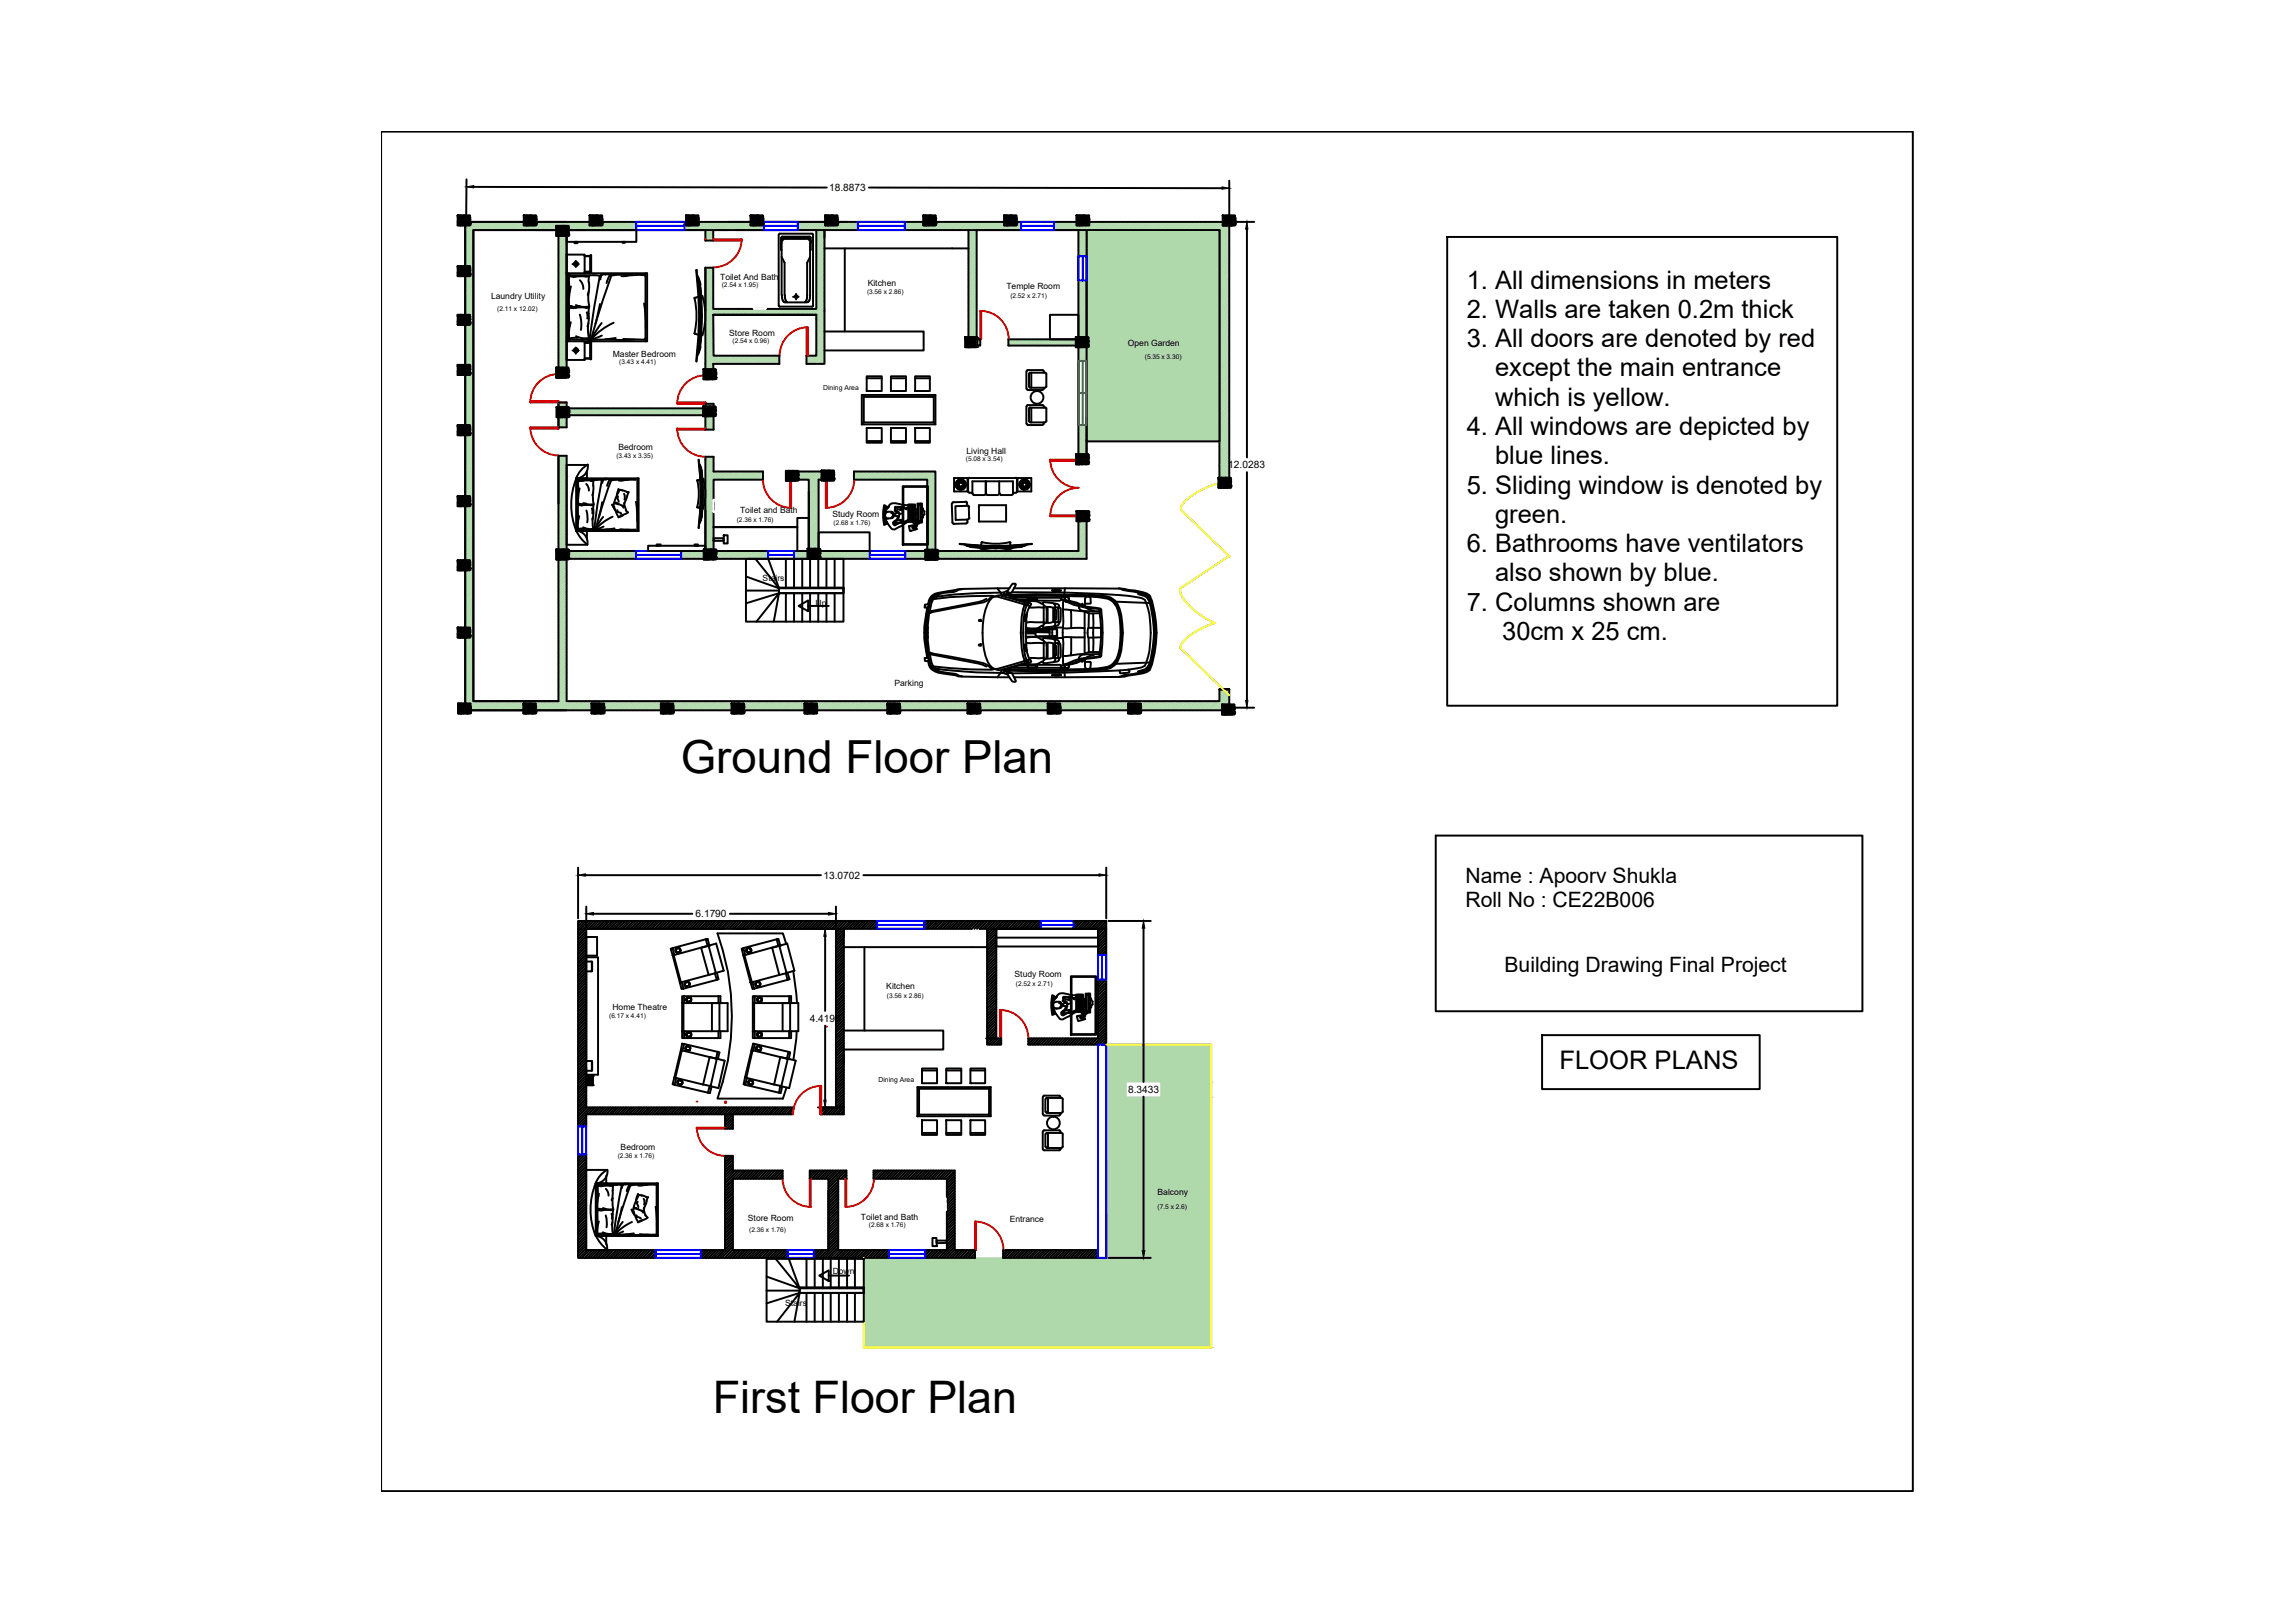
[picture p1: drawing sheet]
<svg xmlns="http://www.w3.org/2000/svg" width="297mm" height="210mm" viewBox="0 0 297 210" stroke-linecap="round" stroke-linejoin="round" font-family="sans-serif">
<defs><g id="words">
<text font-size="5.9" x="88.1" y="100.1">Ground Floor Plan</text>
<text font-size="5.8" x="92.2" y="182.9">First Floor Plan</text>
<g font-size="3.3">
<text x="189.8" y="37.4">1. All dimensions in meters</text>
<text x="189.8" y="41.1">2. Walls are taken 0.2m thick</text>
<text x="189.8" y="44.9">3. All doors are denoted by red</text>
<text x="193.4" y="48.7">except the main entrance</text>
<text x="193.4" y="52.5">which is yellow.</text>
<text x="189.8" y="56.3">4. All windows are depicted by</text>
<text x="189.8" y="63.9">5. Sliding window is denoted by</text>
<text x="193.4" y="60.1">blue lines.</text>
<text x="189.8" y="71.5">6. Bathrooms have ventilators</text>
<text x="193.4" y="67.7">green.</text>
<text x="193.4" y="75.2">also shown by blue.</text>
<text x="189.8" y="79.1">7. Columns shown are</text>
<text x="194.3" y="82.8">30cm x 25 cm.</text>
<text x="201.7" y="138.4">FLOOR PLANS</text>
</g>
<g font-size="2.7">
<text x="189.6" y="114.3">Name : Apoorv Shukla</text>
<text x="189.6" y="117.4">Roll No : CE22B006</text>
<text x="194.6" y="125.8">Building Drawing Final Project</text>
</g>
<g font-size="1.3">
<text x="107.3" y="24.7">18.8873</text>
<text x="158.9" y="60.6">12.0283</text>
<text x="106.5" y="113.7">13.0702</text>
<text x="90" y="118.7">6.1790</text>
<text x="104.8" y="132.2">4.4195</text>
<text x="146" y="141.4">8.3433</text>
</g>
<g font-size="1.1">
<text x="63.5" y="38.7">Laundry Utility</text>
<text x="93.2" y="36.3">Toilet And Bath</text>
<text x="112.3" y="37">Kitchen</text>
<text x="130.2" y="37.4">Temple Room</text>
<text x="79.3" y="46.2">Master Bedroom</text>
<text x="94.3" y="43.4">Store Room</text>
<text x="145.9" y="44.7">Open Garden</text>
<text x="80" y="58.2">Bedroom</text>
<text x="125" y="58.8">Living Hall</text>
<text x="95.7" y="66.4">Toilet and Bath</text>
<text x="107.7" y="66.9">Study Room</text>
<text x="98.7" y="75.2">Stairs</text>
<text x="105.5" y="78.4">Up</text>
<text x="115.7" y="88.8">Parking</text>
<text x="79.2" y="130.7">Home Theatre</text>
<text x="114.7" y="128">Kitchen</text>
<text x="131.3" y="126.5">Study Room</text>
<text x="80.3" y="148.8">Bedroom</text>
<text x="149.8" y="154.7">Balcony</text>
<text x="96.8" y="158">Store Room</text>
<text x="111.4" y="157.9">Toilet and Bath</text>
<text x="130.6" y="158.2">Entrance</text>
<text x="107.7" y="164.9">Down</text>
<text x="101.6" y="169">Stairs</text>
</g>
<g font-size=".9">
<text x="106.5" y="50.5">Dining Area</text>
<text x="113.7" y="140.1">Dining Area</text>
</g>
<g font-size=".8">
<text x="64.3" y="40.2">(2.11 x 12.02)</text>
<text x="93.4" y="37.1">(2.54 x 1.95)</text>
<text x="112.2" y="38">(3.56 x 2.86)</text>
<text x="130.7" y="38.5">(2.52 x 2.71)</text>
<text x="80.1" y="47.1">(3.43 x 4.41)</text>
<text x="94.8" y="44.4">(2.54 x 0.96)</text>
<text x="148.1" y="46.4">(5.35 x 3.30)</text>
<text x="79.7" y="59.3">(3.43 x 3.35)</text>
<text x="125" y="59.7">(5.08 x 3.54)</text>
<text x="95.3" y="67.5">(2.36 x 1.76)</text>
<text x="107.9" y="68">(2.68 x 1.76)</text>
<text x="78.8" y="131.8">(6.17 x 4.41)</text>
<text x="114.8" y="129.1">(3.56 x 2.86)</text>
<text x="131.4" y="127.6">(2.52 x 2.71)</text>
<text x="79.9" y="149.8">(2.36 x 1.76)</text>
<text x="96.9" y="159.4">(2.36 x 1.76)</text>
<text x="112.4" y="158.8">(2.68 x 1.76)</text>
<text x="149.8" y="156.4">(7.5 x 2.6)</text>
</g>
</g></defs>
<!-- layer: 0 -->
<g fill="none" stroke="#afd9aa" stroke-width=".25">
<path d="M60.2 28.7h.1M60.6 28.7l-.4 .4M60.9 28.7l-.7 .7M61.2 28.7l-1 1.1M61.2 30.1l-1 1M61.2 30.4l-1 1.1M61.2 30.7l-1 1.1M61.2 31.1l-1 1M61.2 31.5l-1 1M61.2 31.8l-1 1M61.2 32.1l-1 1.1M61.2 32.5l-1 1"/>
<path d="M61.2 32.8l-1 1.1M61.2 33.2l-1 1M61.2 33.5l-1 1.1M61.2 33.8l-1 1.1M61.2 34.2l-1 1M61.2 34.5l-1 1.1M61.2 34.9l-1 1M61.2 35.2l-1 1.1M61.2 35.5l-1 1.1M61.2 35.9l-1 1M61.2 36.3l-1 1M61.2 36.6l-1 1"/>
<path d="M61.2 36.9l-1 1M61.2 37.3l-1 1M61.2 37.6l-1 1.1M61.2 37.9l-1 1.1M61.2 38.3l-1 1M61.2 38.6l-1 1.1M61.2 39l-1 1M61.2 39.3l-1 1.1M61.2 39.6l-1 1.1M61.2 40l-1 1M61.6 28.7l-1.4 1.4M61.9 28.7l-1.7 1.8"/>
<path d="M62.3 28.7l-2.1 2.1M62.6 28.7l-1.1 1.1M62.9 28.7l-1 1.1M63.3 28.7l-1 1.1M63.6 28.7l-1 1.1M64 28.7l-1.1 1.1M64.3 28.7l-1 1.1M64.7 28.7l-1.1 1.1M65 28.7l-1 1.1M65.3 28.7l-1 1.1M65.7 28.7l-1.1 1.1M66 28.7l-1 1.1"/>
<path d="M66.4 28.7l-1.1 1.1M66.7 28.7l-1.1 1.1M67 28.7l-1 1.1M67.4 28.7l-1.1 1.1M67.7 28.7l-1 1.1M68.1 28.7l-1.1 1.1M68.4 28.7l-1 1.1M68.7 28.7l-1 1.1M69.1 28.7l-1 1.1M69.5 28.7l-1.1 1.1M69.8 28.7l-1.1 1.1M70.1 28.7l-1 1.1"/>
<path d="M70.5 28.7l-1.1 1.1M70.8 28.7l-1 1.1M71.1 28.7l-1 1.1M71.5 28.7l-1.1 1.1M71.8 28.7l-1 1.1M72.2 28.7l-1.1 1.1M72.5 28.7l-1 1.1M72.8 28.7l-1 1.1M73.2 28.7l-1 1.1M73.3 30l-1.1 1M73.3 30.3l-1.1 1M73.3 30.7l-1.1 1"/>
<path d="M73.3 31l-1.1 1.1M73.3 31.3l-1.1 1.1M73.3 31.7l-1.1 1M73.3 32l-1.1 1.1M73.3 32.4l-1.1 1M73.3 32.7l-1.1 1.1M73.3 33l-1.1 1.1M73.3 33.4l-1.1 1M73.3 33.7l-1.1 1.1M73.3 34.1l-1.1 1M73.3 34.4l-1.1 1M73.3 34.8l-1.1 1"/>
<path d="M73.3 35.1l-1.1 1M73.3 35.4l-1.1 1.1M73.3 35.8l-1.1 1M73.3 36.1l-1.1 1.1M73.3 36.5l-1.1 1M73.3 36.8l-1.1 1.1M73.3 37.1l-1.1 1.1M73.3 37.5l-1.1 1M73.3 37.8l-1.1 1.1M73.3 38.2l-1.1 1M73.3 38.5l-1.1 1.1M73.3 38.9l-1.1 1"/>
<path d="M73.3 39.2l-1.1 1M73.3 39.6l-1.1 1M73.3 39.9l-1.1 1M73.6 28.7l-1.4 1.3M73.9 28.7l-1.7 1.6M74.2 28.7l-2 2M74.6 28.7l-1.1 1.1M74.9 28.7l-1 1.1M75.3 28.7l-1.1 1.1M75.6 28.7l-1.1 1.1M75.9 28.7l-1 1.1M76.3 28.7l-1.1 1.1"/>
<path d="M76.6 28.7l-1 1.1M76.9 28.7l-1 1.1M77.3 28.7l-1 1.1M77.6 28.7l-1 1.1M78 28.7l-1.1 1.1M78.3 28.7l-1 1.1M78.7 28.7l-1.1 1.1M79 28.7l-1 1.1M79.4 28.7l-1.1 1.1M79.7 28.7l-1.1 1.1M80 28.7l-1 1.1M80.4 28.7l-1.1 1.1"/>
<path d="M80.7 28.7l-1 1.1M81.1 28.7l-1.1 1.1M81.4 28.7l-1 1.1M81.7 28.7l-1 1.1M82.1 28.7l-1 1.1M82.3 28.8l-.9 1M82.3 29.2l-.6 .6M82.3 29.5l-.2 .3M88.6 28.7l-.1 .1M88.9 28.7l-.4 .4M89.3 28.7l-.8 .7M89.6 28.7l-1.1 1.1"/>
<path d="M89.9 28.7l-1 1.1M90.3 28.7l-1 1.1M90.6 28.7l-1 1.1M91 28.7l-1.1 1.1M91.3 28.7l-1 1.1M91.6 34.6l-.3 .3M91.6 28.7l-1 1.1M91.9 34.6l-.6 .7M92 28.7l-1 1.1M92.2 34.6l-.9 1M92.3 30.8l-.3 .3M92.3 34.9l-1 1.1"/>
<path d="M92.3 35.3l-1 1M92.3 35.6l-1 1M92.3 36l-1 1M92.3 36.3l-1 1M92.3 36.6l-1 1M92.3 37l-1 1M92.3 37.3l-1 1.1M92.3 37.6l-1 1.1M92.3 38l-1 1M92.3 38.3l-1 1.1M92.3 38.7l-1 1M92.3 39l-1 1.1"/>
<path d="M92.3 39.3l-1 1.1M92.3 39.7l-1 1M92.3 29.8l-1 1M92.3 30.1l-1 1M92.3 30.5l-.7 .6M92.4 28.7l-1.1 1.1M92.4 40l-1.1 1.1M92.7 28.7l-1.4 1.5M92.7 40l-1.4 1.4M93 28.7l-1.7 1.8M93.1 40l-.8 .7M93.4 28.7l-1.1 1.1"/>
<path d="M93.4 40l-.7 .7M93.7 28.7l-1 1.1M93.8 40l-.8 .7M94.1 28.7l-1.1 1.1M94.1 40l-.8 .7M94.4 28.7l-1.1 1.1M94.4 40l-.7 .7M94.7 28.7l-1 1.1M94.8 40l-.8 .7M95.1 28.7l-1 1.1M95.1 40l-.8 .7M95.4 28.7l-1 1.1"/>
<path d="M95.4 40l-.7 .7M95.7 28.7l-1 1.1M95.8 40l-.8 .7M96.1 28.7l-1 1.1M96.1 40l-.7 .7M96.5 28.7l-1.1 1.1M96.5 40l-.8 .7M96.8 28.7l-1.1 1.1M96.8 40l-.8 .7M97.1 28.7l-1 1.1M97.2 40l-.8 .7M97.5 28.7l-1.1 1.1"/>
<path d="M97.5 40l-.7 .7M97.8 28.7l-1 1.1M97.9 40l-.8 .7M98.2 28.7l-1.1 1.1M98.2 40l-.8 .7M98.5 28.7l-1.1 1.1M98.5 40l-.7 .7M98.8 28.7l-1 1.1M98.8 29.1l-.7 .7M98.8 29.4l-.3 .4M98.8 29.7v.1M98.9 40l-.8 .7"/>
<path d="M99.2 40l-.7 .7M99.6 40l-.8 .7M99.9 40l-.8 .7M100.2 40l-.7 .7M100.6 40l-.8 .7M100.9 40l-.8 .7M101.2 40l-.7 .7M101.6 40l-.8 .7M102 40l-.8 .7M102.3 40l-.8 .7M102.6 40l-.7 .7M103 40l-.8 .7"/>
<path d="M103.3 28.7l-.1 .1M103.3 40l-.7 .7M103.6 28.7l-.4 .4M103.7 40l-.8 .7M104 28.7l-.8 .8M104 40l-.8 .7M104.3 28.7l-1 1.1M104.3 40l-.7 .7M104.6 28.7l-1 1.1M104.7 40l-.8 .7M105 28.7l-1 1.1M105 40l-.7 .7"/>
<path d="M105.3 28.7l-1 1.1M105.4 40l-.8 .7M105.7 28.7l-1.1 1.1M106 28.7l-1 1.1M106.4 28.7l-1.1 1.1M106.7 30.1l-1.1 1.1M106.7 30.5l-1.1 1M106.7 30.8l-1.1 1M106.7 31.2l-1.1 1M106.7 31.5l-1.1 1M106.7 31.8l-1.1 1.1M106.7 32.2l-1.1 1"/>
<path d="M106.7 32.5l-1.1 1.1M106.7 32.9l-1.1 1M106.7 33.2l-1.1 1.1M106.7 33.5l-1.1 1.1M106.7 33.9l-1.1 1M106.7 34.2l-1.1 1.1M106.7 34.6l-1.1 1M106.7 34.9l-1.1 1.1M106.7 35.3l-1.1 1M106.7 35.6l-1.1 1M106.7 36l-1.1 1M106.7 36.3l-1.1 1"/>
<path d="M106.7 36.6l-1.1 1.1M106.7 37l-1.1 1M106.7 37.3l-1.1 1.1M106.7 37.6l-1.1 1.1M106.7 38l-1.1 1M106.7 38.3l-1.1 1.1M106.7 38.7l-1.1 1M106.7 39l-1.8 1.7M106.7 39.3l-1.4 1.4M106.7 39.7l-1.1 1M106.7 28.7l-1.1 1.1M107 28.7l-1.4 1.5"/>
<path d="M107.4 28.7l-1.8 1.8M107.7 28.7l-2.1 2.1M108.1 28.7l-1.1 1.1M108.4 28.7l-1.1 1.1M108.7 28.7l-1 1.1M109.1 28.7l-1 1.1M109.4 28.7l-1 1.1M109.8 28.7l-1.1 1.1M110.1 28.7l-1 1.1M110.5 28.7l-1.1 1.1M110.8 28.7l-1 1.1M111 28.9l-.9 .9"/>
<path d="M111 29.2l-.6 .6M111 29.6l-.2 .2M117.3 28.7l-.3 .3M117.6 28.7l-.6 .6M118 28.7l-1 .9M118.3 28.7l-1 1.1M118.6 28.7l-1 1.1M119 28.7l-1 1.1M119.4 28.7l-1.1 1.1M119.7 28.7l-1.1 1.1M120 28.7l-1 1.1M120.4 28.7l-1.1 1.1"/>
<path d="M120.7 28.7l-1 1.1M121.1 28.7l-1.1 1.1M121.4 28.7l-1.1 1.1M121.7 28.7l-1 1.1M122.1 28.7l-1.1 1.1M122.4 28.7l-1 1.1M122.8 28.7l-1.1 1.1M123.1 28.7l-1 1.1M123.4 28.7l-1 1.1M123.8 28.7l-1 1.1M124.1 28.7l-1 1.1M124.5 28.7l-1.1 1.1"/>
<path d="M124.8 28.7l-1 1.1M125.2 28.7l-1.1 1.1M125.5 28.7l-1.1 1.1M125.8 28.7l-1 1.1M126.2 28.7l-1.1 1.1M126.4 29.9l-1.1 1.1M126.4 30.2l-1.1 1.1M126.4 30.6l-1.1 1.1M126.4 31l-1.1 1M126.4 31.3l-1.1 1.1M126.4 31.6l-1.1 1.1M126.4 32l-1.1 1"/>
<path d="M126.4 32.3l-1.1 1.1M126.4 32.7l-1.1 1M126.4 33l-1.1 1.1M126.4 33.3l-1.1 1.1M126.4 33.7l-1.1 1.1M126.4 34l-1.1 1.1M126.4 34.3l-1.1 1.1M126.4 34.7l-1.1 1.1M126.4 35l-1.1 1.1M126.4 35.4l-1.1 1.1M126.4 35.7l-1.1 1.1M126.4 36.1l-1.1 1"/>
<path d="M126.4 36.4l-1.1 1.1M126.4 36.8l-1.1 1M126.4 37.1l-1.1 1.1M126.4 37.4l-1.1 1.1M126.4 37.8l-1.1 1M126.4 38.1l-1.1 1.1M126.4 38.5l-1.1 1.1M126.4 38.8l-1.1 1.1M126.4 39.1l-1.1 1.1M126.4 39.5l-1.1 1.1M126.4 39.8l-1.1 1.1M126.5 28.7l-1.2 1.3"/>
<path d="M126.9 28.7l-1.6 1.6M127.2 28.7l-1.9 2M127.5 28.7l-1 1.1M127.9 28.7l-1 1.1M128.3 28.7l-1.1 1.1M128.6 28.7l-1.1 1.1M128.9 28.7l-1 1.1M129.3 28.7l-1.1 1.1M129.6 28.7l-1 1.1M129.9 28.7l-1 1.1M130.3 28.7l-1.1 1.1M130.6 28.7l-1 1.1"/>
<path d="M131 28.7l-1.1 1.1M131.3 28.7l-1.1 1.1M131.6 28.7l-1 1.1M132 28.7l-1 1.1M132.1 28.9l-.8 .9M132.1 29.3l-.5 .5M132.1 29.6l-.1 .2M136.4 28.7l-.1 .1M136.8 28.7l-.5 .4M137.1 28.7l-.8 .8M137.5 28.7l-1.1 1.1M137.8 28.7l-1 1.1"/>
<path d="M138.2 28.7l-1.1 1.1M138.5 28.7l-1.1 1.1M138.8 28.7l-1 1.1M139.2 28.7l-1.1 1.1M139.5 28.7l-1 1.1M139.8 36.3l-.3 .2M139.9 28.7l-1.1 1.1M140.1 36.3l-.6 .6M140.2 28.7l-1.1 1.1M140.4 36.3l-.9 .9M140.5 28.7l-1 1.1M140.6 30l-1.1 1.1"/>
<path d="M140.6 31.8l-1.1 1M140.6 32.1l-1.1 1.1M140.6 32.4l-.7 .8M140.6 32.8l-.4 .4M140.6 36.5l-1.1 1.1M140.6 36.9l-1.1 1M140.6 37.2l-1.1 1.1M140.6 37.6l-1.1 1M140.6 37.9l-1.1 1.1M140.6 38.2l-1.1 1.1M140.6 38.6l-1.1 1M140.6 38.9l-1.1 1.1"/>
<path d="M140.6 39.3l-1.1 1M140.6 39.6l-1.1 1.1M140.6 40l-1.1 1M140.6 30.4l-1.1 1M140.6 30.7l-1.1 1.1M140.6 31.1l-1.1 1M140.6 31.4l-1.1 1M140.6 33.1v.1M140.9 28.7l-1.4 1.4M141.2 28.7l-1.7 1.7M141.5 28.7l-2 2M141.9 28.7l-1 1.1"/>
<path d="M142.3 28.7l-1.1 1.1M142.6 28.7l-1.1 1.1M142.9 28.7l-1 1.1M143.3 28.7l-1.1 1.1M143.6 28.7l-1 1.1M144 28.7l-1.1 1.1M144.3 28.7l-1.1 1.1M144.6 28.7l-1 1.1M145 28.7l-1.1 1.1M145.3 28.7l-1 1.1M145.7 28.7l-1.1 1.1M146 28.7l-1 1.1"/>
<path d="M146.3 28.7l-1 1.1M146.7 28.7l-1 1.1M147.1 28.7l-1.1 1.1M147.4 28.7l-1.1 1.1M147.7 28.7l-1 1.1M148.1 28.7l-1.1 1.1M148.4 28.7l-1.1 1.1M148.7 28.7l-1 1.1M149.1 28.7l-1.1 1.1M149.4 28.7l-1 1.1M149.8 28.7l-1.1 1.1M150.1 28.7l-1 1.1"/>
<path d="M150.4 28.7l-1 1.1M150.8 28.7l-1 1.1M151.2 28.7l-1.1 1.1M151.5 28.7l-1.1 1.1M151.8 28.7l-1 1.1M152.2 28.7l-1.1 1.1M152.5 28.7l-1 1.1M152.9 28.7l-1.1 1.1M153.2 28.7l-1.1 1.1M153.5 28.7l-1 1.1M153.9 28.7l-1.1 1.1M154.2 28.7l-1 1.1"/>
<path d="M154.5 28.7l-1 1.1M154.9 28.7l-1 1.1M155.2 28.7l-1 1.1M155.6 28.7l-1.1 1.1M155.9 28.7l-1 1.1M156.3 28.7l-1.1 1.1M156.6 28.7l-1 1.1M157 28.7l-1.1 1.1M157.3 28.7l-1.1 1.1M157.6 28.7l-1 1.1M158 28.7l-1.1 1.1M158.3 28.7l-1 1.1"/>
<path d="M158.7 28.7l-1.1 1.1M159 28.7l-1.2 1.2M159 29l-1.2 1.3M159 29.4l-1.2 1.2M159 29.7l-1.2 1.3M159 30l-1.2 1.3M159 30.4l-1.2 1.3M159 30.7l-1.2 1.3M159 31.1l-1.2 1.3M159 31.4l-1.2 1.3M159 31.8l-1.2 1.2M159 32.1l-1.2 1.3"/>
<path d="M159 32.4l-1.2 1.3M159 32.8l-1.2 1.3M159 33.1l-1.2 1.3M159 33.5l-1.2 1.2M159 33.8l-1.2 1.3M159 34.1l-1.2 1.3M159 34.5l-1.2 1.3M159 34.8l-1.2 1.3M159 35.2l-1.2 1.3M159 35.5l-1.2 1.3M159 35.9l-1.2 1.2M159 36.2l-1.2 1.3"/>
<path d="M159 36.5l-1.2 1.3M159 36.9l-1.2 1.3M159 37.2l-1.2 1.3M159 37.6l-1.2 1.2M159 37.9l-1.2 1.3M159 38.2l-1.2 1.3M159 38.6l-1.2 1.3M159 38.9l-1.2 1.3M159 39.3l-1.2 1.3M159 39.6l-1.2 1.3M159 40l-1.2 1.2M61.2 40.4l-1 1"/>
<path d="M61.2 40.7l-1 1M61.2 41l-1 1.1M61.2 41.4l-1 1M61.2 41.7l-1 1.1M61.2 42.1l-1 1M61.2 42.4l-1 1M61.2 42.7l-1 1.1M61.2 43.1l-1 1M61.2 43.4l-1 1.1M61.2 43.7l-1 1.1M61.2 44.1l-1 1M61.2 44.4l-1 1.1"/>
<path d="M61.2 44.8l-1 1M61.2 45.1l-1 1.1M61.2 45.5l-1 1M61.2 45.8l-1 1M61.2 46.2l-1 1M61.2 46.5l-1 1.1M61.2 46.8l-1 1.1M61.2 47.2l-1 1M61.2 47.5l-1 1.1M61.2 47.9l-1 1M61.2 48.2l-1 1M61.2 48.5l-1 1.1"/>
<path d="M61.2 48.9l-1 1M61.2 49.2l-1 1.1M61.2 49.6l-1 1M61.2 49.9l-1 1M61.2 50.3l-1 1M61.2 50.6l-1 1M61.2 50.9l-1 1.1M61.2 51.3l-1 1M61.2 51.6l-1 1.1M61.2 52l-1 1M61.2 52.3l-1 1.1M61.2 52.6l-1 1.1"/>
<path d="M61.2 53l-1 1M61.2 53.3l-1 1.1M61.2 53.7l-1 1M61.2 54l-1 1M61.2 54.4l-1 1M61.2 54.7l-1 1M61.2 55l-1 1.1M61.2 55.4l-1 1M61.2 55.7l-1 1.1M61.2 56.1l-1 1M61.2 56.4l-1 1.1M61.2 56.7l-1 1.1"/>
<path d="M61.2 57.1l-1 1M61.2 57.4l-1 1.1M61.2 57.8l-1 1M61.2 58.1l-1 1.1M61.2 58.5l-1 1M61.2 58.8l-1 1M61.2 59.2l-1 1M61.2 59.5l-1 1M61.2 59.8l-1 1M72.3 59h-.1M72.4 52.1l-.2 .1M72.7 59l-.5 .4"/>
<path d="M72.7 52.1l-.5 .4M73 59l-.8 .7M73.1 52.1l-.9 .8M73.3 40.2l-1.1 1.1M73.3 40.6l-1.1 1M73.3 40.9l-1.1 1.1M73.3 41.2l-1.1 1.1M73.3 41.6l-1.1 1M73.3 41.9l-1.1 1.1M73.3 42.3l-1.1 1M73.3 42.6l-1.1 1.1M73.3 42.9l-1.1 1.1"/>
<path d="M73.3 43.3l-1.1 1M73.3 43.7l-1.1 1M73.3 44l-1.1 1M73.3 44.3l-1.1 1.1M73.3 44.7l-1.1 1M73.3 45l-1.1 1.1M73.3 45.4l-1.1 1M73.3 45.7l-1.1 1.1M73.3 46l-1.1 1.1M73.3 46.4l-1.1 1M73.3 46.7l-1.1 1.1M73.3 47l-1.1 1.1"/>
<path d="M73.3 47.4l-1 1M73.3 47.7l-.7 .7M73.3 48.1l-.3 .3M73.3 52.2l-1.1 1M73.3 52.5l-1.1 1.1M73.3 53.9l-1.1 1.1M73.3 54.2l-1.1 1.1M73.3 54.6l-.7 .7M73.3 54.9l-.4 .4M73.3 55.3h.1M73.3 59l-1.1 1.1M73.3 59.4l-1.1 1"/>
<path d="M73.3 59.7l-1.1 1.1M73.3 52.8l-1.1 1.1M73.7 52.8l-1.5 1.4M74 52.8l-1.8 1.8M74.4 52.8l-.9 .9M74.7 52.8l-.9 .9M75 52.8l-.8 .9M75.4 52.8l-.9 .9M75.7 52.8l-.9 .9M76.1 52.8l-.9 .9M76.4 52.8l-.9 .9M76.7 52.8l-.9 .9"/>
<path d="M77.1 52.8l-.9 .9M77.4 52.8l-.9 .9M77.8 52.8l-.9 .9M78.1 52.8l-.9 .9M78.5 52.8l-.9 .9M78.8 52.8l-.9 .9M79.1 52.8l-.8 .9M79.5 52.8l-.9 .9M79.8 52.8l-.9 .9M80.2 52.8l-.9 .9M80.5 52.8l-.9 .9M80.8 52.8l-.8 .9"/>
<path d="M81.2 52.8l-.9 .9M81.5 52.8l-.9 .9M81.9 52.8l-.9 .9M82.2 52.8l-.8 .9M82.6 52.8l-.9 .9M82.9 52.8l-.9 .9M83.3 52.8l-.9 .9M83.6 52.8l-.9 .9M83.9 52.8l-.9 .9M84.3 52.8l-.9 .9M84.6 52.8l-.9 .9M84.9 52.8l-.8 .9"/>
<path d="M85.3 52.8l-.9 .9M85.6 52.8l-.9 .9M86 52.8l-.9 .9M86.3 52.8l-.9 .9M86.6 52.8l-.8 .9M87 52.8l-.9 .9M87.4 52.8l-.9 .9M87.7 52.8l-.9 .9M88 52.8l-.8 .9M88.4 52.8l-.9 .9M88.7 52.8l-.9 .9M89.1 52.8l-.9 .9"/>
<path d="M89.4 52.8l-.9 .9M89.7 52.8l-.9 .9M90.1 52.8l-.9 .9M90.4 52.8l-.9 .9M90.7 52.8l-.8 .9M91.1 52.8l-.9 .9M91.3 59.1v.1M91.4 52.3l-.1 .1M91.7 59.1l-.4 .4M91.7 52.3l-.4 .4M92 59.1l-.7 .8M92.1 52.3l-1.5 1.4"/>
<path d="M92.3 40.7l-1 1.1M92.3 41.1l-1 1M92.3 41.4l-1 1M92.3 41.8l-1 1M92.3 47.2l-1 1.1M92.3 47.6l-1 1M92.3 47.9l-.7 .7M92.3 42.1l-1 1.1M92.3 42.4l-1 1.1M92.3 42.8l-1 1M92.3 43.1l-1 1.1M92.3 43.4l-1 1.1"/>
<path d="M92.3 43.8l-1 1M92.3 44.1l-1 1.1M92.3 44.5l-1 1M92.3 44.8l-1 1.1M92.3 45.2l-1 1M92.3 45.5l-1 1M92.3 45.9l-1 1M92.3 48.2l-.4 .4M92.3 52.3l-1.4 1.4M92.3 52.7l-1 1M92.3 53l-1 1.1M92.3 53.4l-1 1"/>
<path d="M92.3 53.7l-1 1.1M92.3 54.1l-1 1M92.3 54.4l-1 1M92.3 54.8l-.9 .8M92.3 55.1l-.5 .5M92.3 55.4l-.2 .2M92.3 59.2l-1 1M92.3 59.5l-1 1.1M92.3 59.9l-1 1M92.4 46l-1.1 1.2M92.8 46l-1.5 1.6M93.1 46l-1.8 1.9"/>
<path d="M93.5 46l-1.1 1.1M93.8 46l-1 1.1M94.1 46l-1 1.1M94.5 46l-1 1.1M94.9 46l-1.1 1.1M95.2 46l-1.1 1.1M95.5 46l-1 1.1M95.9 46l-1.1 1.1M96.2 46l-1 1.1M96.5 46l-1 1.1M96.9 46l-1.1 1.1M97.2 46l-1 1.1"/>
<path d="M97.6 46l-1.1 1.1M97.9 46l-1 1.1M98.2 46l-1 1.1M98.6 46l-1 1.1M98.9 46l-1 1.1M99.3 46l-1.1 1.1M99.6 46l-1 1.1M100 46l-1.1 1.1M100.3 46l-1 1.1M100.7 46l-1.1 1.1M100.8 46.2l-.9 .9M100.8 46.5l-.5 .6"/>
<path d="M100.8 46.9l-.2 .2M104.4 46l-.1 .1M104.8 46l-.5 .5M105.1 46l-.8 .8M105.4 46l-1 1.1M106.7 40.1l-1.1 1M106.7 40.4l-1.1 1M106.7 40.7l-1.1 1.1M106.7 41.1l-1.1 1M106.7 41.4l-1.1 1.1M106.7 41.8l-1.1 1M106.7 42.1l-1.1 1.1"/>
<path d="M106.7 42.4l-1.1 1.1M106.7 42.8l-1.1 1M106.7 43.1l-1.1 1.1M106.7 43.4l-1.1 1.1M106.7 43.8l-1.1 1M106.7 44.1l-1.1 1.1M106.7 44.5l-1.1 1M106.7 44.8l-1.1 1.1M106.7 45.2l-2 1.9M106.7 45.5l-1.6 1.6M106.7 45.9l-1.3 1.2M106.7 46.2l-.9 .9"/>
<path d="M106.7 46.5l-.6 .6M106.7 46.9l-.2 .2M125 43.9v.1M125.3 44l-.3 .3M125.3 44.3l-.3 .3M125.3 44.7h-.1M126.4 40.2l-1.1 1M126.4 40.5l-1.1 1.1M126.4 40.9l-1.1 1M126.4 41.2l-1.1 1.1M126.4 41.5l-1.1 1.1M126.4 41.9l-1.1 1"/>
<path d="M126.4 42.2l-1.1 1.1M126.4 42.6l-1.1 1.1M126.4 42.9l-1.1 1M126.4 43.2l-.7 .7M126.4 43.6l-.4 .3M126.7 43.9l-.3 .3M126.8 44.1l-.4 .4M126.8 44.4l-.3 .3M126.8 44.6l-.1 .1M130.5 43.9v.1M130.8 43.9l-.3 .4M131.1 43.9l-.6 .7"/>
<path d="M131.5 43.9l-.8 .8M131.8 43.9l-.8 .8M132.2 43.9l-.8 .8M132.5 43.9l-.8 .8M132.8 43.9l-.7 .8M133.2 43.9l-.8 .8M133.5 43.9l-.8 .8M133.9 43.9l-.8 .8M134.2 43.9l-.8 .8M134.6 43.9l-.8 .8M134.9 43.9l-.8 .8M135.2 43.9l-.8 .8"/>
<path d="M135.6 43.9l-.8 .8M135.9 43.9l-.7 .8M136.3 43.9l-.8 .8M136.6 43.9l-.8 .8M136.9 43.9l-.7 .8M137.3 43.9l-.8 .8M137.6 43.9l-.8 .8M138 43.9l-.8 .8M138.3 43.9l-.8 .8M138.7 43.9l-.8 .8M139 43.9l-.8 .8M139.3 43.9l-.8 .8"/>
<path d="M139.9 55l-.4 .3M140.2 55l-.7 .7M140.5 55l-1 1.1M140.6 40.3l-1.1 1M140.6 40.7l-1.1 1M140.6 41l-1.1 1.1M140.6 41.3l-1.1 1.1M140.6 41.7l-1.1 1M140.6 42l-1.1 1.1M140.6 42.3l-1.1 1.1M140.6 42.7l-1.1 1M140.6 43l-1.7 1.7"/>
<path d="M140.6 43.4l-1.4 1.3M140.6 43.7l-1.1 1.1M140.6 44.1l-1.1 1M140.6 44.4l-1.1 1M140.6 44.8l-1.1 1M140.6 45.1l-1.1 1M140.6 45.4l-1.1 1.1M140.6 45.8l-1 .9M140.6 46.1l-.6 .6M140.6 46.5l-.3 .2M140.6 55.3l-1.1 1.1M140.6 55.7l-1.1 1"/>
<path d="M140.6 56l-1.1 1.1M140.6 56.4l-1.1 1M140.6 56.7l-1.1 1.1M140.6 57l-1.1 1.1M140.6 57.4l-1.1 1M140.6 57.8l-1.1 1M140.6 58.1l-1.1 1M140.6 58.4l-1.1 1.1M140.6 58.8l-.9 .9M140.6 59.1l-.6 .6M140.6 59.5l-.2 .2M159 40.3l-1.2 1.3"/>
<path d="M159 40.7l-1.2 1.2M159 41l-1.2 1.3M159 41.3l-1.2 1.3M159 41.7l-1.2 1.2M159 42l-1.2 1.3M159 42.3l-1.2 1.3M159 42.7l-1.2 1.3M159 43l-1.2 1.3M159 43.4l-1.2 1.3M159 43.7l-1.2 1.3M159 44l-1.2 1.4M159 44.4l-1.2 1.3"/>
<path d="M159 44.8l-1.2 1.2M159 45.1l-1.2 1.3M159 45.4l-1.2 1.3M159 45.8l-1.2 1.2M159 46.1l-1.2 1.3M159 46.5l-1.2 1.2M159 46.8l-1.2 1.3M159 47.1l-1.2 1.3M159 47.5l-1.2 1.2M159 47.8l-1.2 1.3M159 48.1l-1.2 1.4M159 48.5l-1.2 1.3"/>
<path d="M159 48.8l-1.2 1.3M159 49.2l-1.2 1.3M159 49.5l-1.2 1.3M159 49.9l-1.2 1.3M159 50.2l-1.2 1.3M159 50.6l-1.2 1.2M159 50.9l-1.2 1.3M159 51.2l-1.2 1.3M159 51.6l-1.2 1.2M159 51.9l-1.2 1.3M159 52.3l-1.2 1.3M159 52.6l-1.2 1.3"/>
<path d="M159 52.9l-1.2 1.3M159 53.3l-1.2 1.3M159 53.7l-1.2 1.2M159 54l-1.2 1.3M159 54.3l-1.2 1.3M159 54.7l-1.2 1.2M159 55l-1.2 1.3M159 55.3l-1.2 1.3M159 55.7l-1.2 1.3M159 56l-1.2 1.3M159 56.4l-1.2 1.2M159 56.7l-1.2 1.3"/>
<path d="M159 57l-1.2 1.3M159 57.4l-1.2 1.3M159 57.7l-1.2 1.3M159 58.1l-1.2 1.3M159 58.4l-1.2 1.3M159 58.8l-1.2 1.2M159 59.1l-1.2 1.3M159 59.5l-1.2 1.2M159 59.8l-1.2 1.3M61.2 60.2l-1 1M61.2 60.5l-1 1.1M61.2 60.8l-1 1.1"/>
<path d="M61.2 61.2l-1 1M61.2 61.5l-1 1.1M61.2 61.9l-1 1M61.2 62.2l-1 1.1M61.2 62.5l-1 1.1M61.2 62.9l-1 1M61.2 63.3l-1 1M61.2 63.6l-1 1M61.2 63.9l-1 1.1M61.2 64.3l-1 1M61.2 64.6l-1 1.1M61.2 65l-1 1"/>
<path d="M61.2 65.3l-1 1.1M61.2 65.6l-1 1.1M61.2 66l-1 1M61.2 66.3l-1 1.1M61.2 66.6l-1 1.1M61.2 67l-1 1M61.2 67.3l-1 1.1M61.2 67.7l-1 1M61.2 68l-1 1.1M61.2 68.4l-1 1M61.2 68.7l-1 1M61.2 69.1l-1 1"/>
<path d="M61.2 69.4l-1 1.1M61.2 69.7l-1 1.1M61.2 70.1l-1 1M61.2 70.4l-1 1.1M61.2 70.8l-1 1M61.2 71.1l-1 1.1M61.2 71.4l-1 1.1M61.2 71.8l-1 1M61.2 72.2l-1 1M61.2 72.5l-1 1M61.2 72.8l-1 1M61.2 73.2l-1 1"/>
<path d="M61.2 73.5l-1 1.1M61.2 73.8l-1 1.1M61.2 74.2l-1 1M61.2 74.5l-1 1.1M61.2 74.9l-1 1M61.2 75.2l-1 1.1M61.2 75.5l-1 1.1M61.2 75.9l-1 1M61.2 76.2l-1 1.1M61.2 76.6l-1 1M61.2 76.9l-1 1M61.2 77.3l-1 1"/>
<path d="M61.2 77.6l-1 1M61.2 77.9l-1 1.1M61.2 78.3l-1 1M61.2 78.6l-1 1.1M61.2 79l-1 1M61.2 79.3l-1 1.1M61.2 79.6l-1 1.1M61.2 80l-1 1M73.3 60l-1.1 1.1M73.3 60.4l-1.1 1M73.3 60.7l-1.1 1.1M73.3 61.1l-1.1 1"/>
<path d="M73.3 61.4l-1.1 1.1M73.3 61.8l-1.1 1M73.3 62.1l-1.1 1M73.3 62.5l-1.1 1M73.3 62.8l-1.1 1M73.3 63.1l-1.1 1.1M73.3 63.5l-1.1 1M73.3 63.8l-1.1 1.1M73.3 64.1l-1.1 1.1M73.3 64.5l-1.1 1M73.3 64.8l-1.1 1.1M73.3 65.2l-1.1 1"/>
<path d="M73.3 65.5l-1.1 1.1M73.3 65.8l-1.1 1.1M73.3 66.2l-1.1 1M73.3 66.6l-1.1 1M73.3 66.9l-1.1 1M73.3 67.2l-1.1 1.1M73.3 67.6l-1.1 1M73.3 67.9l-1.1 1.1M73.3 68.3l-1.1 1M73.3 68.6l-1.1 1.1M73.3 68.9l-1.1 1.1M73.3 69.3l-1.1 1"/>
<path d="M73.3 69.6l-1.1 1.1M73.3 69.9l-1.1 1.1M73.3 70.3l-1.1 1M73.3 70.7l-1.1 1M73.3 71l-1.1 1M73.3 72.4l-1.1 1M73.3 72.7l-1.1 1.1M73.3 73l-1.1 1.1M73.3 73.4l-1.1 1M73.3 73.7l-1.1 1.1M73.3 74.1l-1.1 1M73.3 74.4l-1.1 1.1"/>
<path d="M73.3 74.7l-1.1 1.1M73.3 75.1l-1.1 1M73.3 75.5l-1.1 1M73.3 75.8l-1.1 1M73.3 76.1l-1.1 1M73.3 76.5l-1.1 1M73.3 76.8l-1.1 1.1M73.3 77.1l-1.1 1.1M73.3 77.5l-1.1 1M73.3 77.8l-1.1 1.1M73.3 78.2l-1.1 1M73.3 78.5l-1.1 1.1"/>
<path d="M73.3 78.8l-1.1 1.1M73.3 79.2l-1.1 1M73.3 79.5l-1.1 1.1M73.3 79.9l-1.1 1M73.3 71.3l-1.1 1.1M73.7 71.3l-1.5 1.4M74 71.3l-1.8 1.8M74.4 71.3l-1.1 1M74.7 71.3l-1 1M75 71.3l-1 1M75.4 71.3l-1 1M75.8 71.3l-1.1 1"/>
<path d="M76.1 71.3l-1.1 1M76.4 71.3l-1 1M76.8 71.3l-1 1M77.1 71.3l-1 1M77.5 71.3l-1.1 1M77.8 71.3l-1 1M78.1 71.3l-1 1M78.5 71.3l-1 1M78.8 71.3l-1 1M79.1 71.3l-1 1M79.5 71.3l-1 1M79.9 71.3l-1.1 1"/>
<path d="M80.2 71.3l-1.1 1M80.5 71.3l-1 1M80.9 71.3l-1.1 1M81.2 71.3l-1 1M81.6 71.3l-1.1 1M81.9 71.3l-1 1M82.2 71.3l-1 1M82.3 71.6l-.7 .7M82.3 71.9l-.4 .4M82.3 72.3h-.1M88.4 71.3l-.3 .3M88.7 71.3l-.6 .6"/>
<path d="M89.1 71.3l-1 .9M89.4 71.3l-1 1M89.8 71.3l-1.1 1M90.1 71.3l-1 1M90.5 71.3l-1.1 1M90.8 71.3l-1 1M91.1 71.3l-1 1M92.3 65l-1 1.1M92.3 65.3l-1 1.1M92.3 65.7l-1 1M92.3 66.1l-1 1M92.3 60.2l-1 1.1"/>
<path d="M92.3 60.6l-1 1M92.3 60.9l-1 1M92.3 62.2l-1 1.1M92.3 62.6l-1 1M92.3 62.9l-1 1.1M92.3 63.3l-1 1M92.3 63.6l-1 1.1M92.3 64l-1 1M92.3 64.3l-1 1M92.3 64.7l-1 1M92.3 66.4l-1 1M92.3 66.7l-1 1"/>
<path d="M92.3 67l-1 1.1M92.3 67.4l-1 1M92.3 67.7l-1 1.1M92.3 68.1l-1 1M92.3 68.4l-1 1M92.3 68.8l-1 1M92.3 69.1l-1 1.1M92.3 69.4l-1 1.1M92.3 69.8l-1 1M92.3 70.1l-1 1.1M92.3 70.5l-1.8 1.8M92.3 70.8l-1.5 1.5"/>
<path d="M92.3 71.1l-1.2 1.2M92.5 71.3l-1 1M92.5 61l-1.2 1.3M92.8 71.3l-1 1M92.9 61l-1.6 1.6M93.2 71.3l-1.1 1M93.2 61l-1.9 2M93.5 61l-1 1.1M93.5 71.3l-1 1M93.9 61l-1.1 1.1M93.9 71.3l-1.1 1M94.2 61l-1 1.1"/>
<path d="M94.2 71.3l-1 1M94.6 61l-1.1 1.1M94.6 71.3l-1.1 1M94.9 61l-1 1.1M94.9 71.3l-1 1M95.2 61l-1 1.1M95.2 71.3l-1 1M95.6 61l-1 1.1M95.6 71.3l-1 1M95.9 61l-1 1.1M95.9 71.3l-1 1M96.3 71.3l-1.1 1"/>
<path d="M96.3 61l-1.1 1.1M96.6 71.3l-1 1M96.6 61l-1 1.1M96.9 71.3l-1 1M97 61l-1.1 1.1M97.3 71.3l-1 1M97.3 61l-1 1.1M97.6 71.3l-1 1M97.6 61l-1 1.1M97.9 71.3l-1 1M98 61l-1.1 1.1M98.3 61l-1 1.1"/>
<path d="M98.3 71.3l-1 1M98.7 61l-1.1 1.1M98.7 71.3l-1.1 1M98.7 61.3l-.8 .8M98.7 61.7l-.4 .4M98.7 62v.1M99 71.3l-1.1 1M99.3 71.3l-1 1M99.4 71.6l-.7 .7M99.4 71.9l-.4 .4M99.4 72.3h-.1M102.4 61l-.2 .2"/>
<path d="M102.7 71.3h.1M102.8 61l-.6 .6M103.1 61l-.9 .9M103.1 71.3l-.4 .3M103.4 61l-1 1.1M103.4 71.3l-.7 .7M103.8 61l-1 1.1M103.8 71.3l-1.1 1M104.1 61l-1 1.1M104.1 71.3l-1 1M104.5 61l-1.1 1.1M104.5 71.3l-1.1 1"/>
<path d="M104.8 61l-1 1.1M105.2 61l-1.1 1.1M105.5 61l-1 1.1M105.9 61l-1.3 1.2M105.9 62.3l-1.3 1.3M105.9 62.7l-1.3 1.2M105.9 63l-1.3 1.3M105.9 63.3l-1.3 1.3M105.9 63.7l-1.3 1.3M105.9 64l-1.3 1.3M105.9 64.4l-1.3 1.2M105.9 64.7l-1.3 1.3"/>
<path d="M105.9 65l-1.3 1.3M105.9 65.4l-1.3 1.2M105.9 65.8l-1.3 1.2M105.9 66.1l-1.3 1.2M105.9 66.4l-1.3 1.3M105.9 66.8l-1.3 1.2M105.9 67.1l-1.3 1.3M105.9 67.5l-1.3 1.2M105.9 67.8l-1.3 1.3M105.9 68.1l-1.3 1.3M105.9 68.5l-1.3 1.2M105.9 68.8l-1.3 1.3"/>
<path d="M105.9 69.1l-1.3 1.3M105.9 69.5l-1.3 1.3M105.9 69.8l-1.3 1.3M105.9 70.2l-2.1 2.1M105.9 70.5l-1.8 1.8M105.9 70.9l-1.4 1.4M105.9 71.2l-1.1 1.1M106.2 71.3l-1.1 1M106.2 61l-1.6 1.5M106.5 71.3l-1 1M106.5 61l-1.9 1.9M106.8 71.3l-1 1"/>
<path d="M106.9 61l-2.3 2.2M107 61.3l-.8 .8M107 61.6l-.5 .5M107 61.9l-.2 .2M107.2 71.3l-1 1M107.6 71.3l-1.1 1M107.9 71.3l-1.1 1M108.2 71.3l-1 1M108.6 71.3l-1.1 1M108.9 71.3l-1 1M109.2 71.3l-1 1M109.6 71.3l-1 1"/>
<path d="M109.9 71.3l-1 1M110.3 71.3l-1.1 1M110.6 71.3l-1 1M110.6 61l-.1 .2M110.9 71.3l-1 1M111 61l-.5 .5M111.3 71.3l-1 1M111.3 61l-.8 .9M111.6 71.3l-1 1M111.7 61l-1.1 1.1M112 61l-1.1 1.1M112 71.3l-1.1 1"/>
<path d="M112.3 61l-1 1.1M112.3 71.3l-1 1M112.5 71.5l-.9 .8M112.5 71.8l-.5 .5M112.5 72.2l-.2 .1M112.7 61l-1.1 1.1M113 61l-1 1.1M113.4 61l-1.1 1.1M113.7 61l-1 1.1M114 61l-1 1.1M114.4 61l-1 1.1M114.8 61l-1.1 1.1"/>
<path d="M115.1 61l-1.1 1.1M115.4 61l-1 1.1M115.8 61l-1.1 1.1M116.1 61l-1.1 1.1M116.4 61l-1 1.1M116.8 61l-1.1 1.1M117.1 61l-1 1.1M117.5 61l-1.1 1.1M117.5 71.3l-.4 .3M117.8 61l-1 1.1M117.8 71.3l-.7 .6M118.1 61l-1 1.1"/>
<path d="M118.1 71.3l-1 1M118.5 61l-1 1.1M118.5 71.3l-1 1M118.8 71.3l-1 1M118.9 61l-1.1 1.1M119.2 71.3l-1.1 1M119.2 61l-1.1 1.1M119.5 71.3l-1 1M119.5 61l-1 1.1M119.8 71.3l-1 1M119.9 61l-1.1 1.1M120.2 61l-1 1.1"/>
<path d="M120.6 61l-1.1 1.1M120.9 61l-1.1 1.1M121 61.2l-1 1.1M121 61.6l-1 1M121 61.9l-1 1M121 62.3l-1 .9M121 62.6l-1 1M121 63l-1 .9M121 63.3l-1 1M121 63.6l-1 1M121 64l-1 1M121 64.3l-1 1"/>
<path d="M121 64.7l-1 .9M121 65l-1 1M121 65.3l-1 1M121 65.7l-1 .9M121 66l-1 1M121 66.4l-1 .9M121 66.7l-1 1M121 67.1l-1 .9M121 67.4l-1 .9M121 67.7l-1 1M121 68.1l-1 1M121 68.4l-1 1"/>
<path d="M121 68.8l-1 .9M121 69.1l-1 1M121 69.4l-1 1M121 69.8l-1 1M121 70.1l-1 1.1M121 70.5l-1.8 1.8M121 70.8l-1.5 1.5M121 71.1l-1.2 1.2M121.2 71.3l-1 1M121.6 71.3l-1.1 1M121.9 71.3l-1.1 1M122.2 71.3l-1 1"/>
<path d="M122.6 71.3l-1 1M122.9 71.3l-1 1M123.3 71.3l-1.1 1M123.6 71.3l-1 1M123.9 71.3l-1 1M124.3 71.3l-1 1M124.6 71.3l-1 1M125 71.3l-1.1 1M125.3 71.3l-1 1M125.7 71.3l-1.1 1M126 71.3l-1 1M126.4 71.3l-1.1 1"/>
<path d="M126.7 71.3l-1.1 1M127 71.3l-1 1M127.4 71.3l-1 1M127.7 71.3l-1 1M128 71.3l-1 1M128.4 71.3l-1 1M128.7 71.3l-1 1M129.1 71.3l-1.1 1M129.4 71.3l-1 1M129.7 71.3l-1 1M130.1 71.3l-1 1M130.5 71.3l-1.1 1"/>
<path d="M130.8 71.3l-1.1 1M131.1 71.3l-1 1M131.5 71.3l-1 1M131.8 71.3l-1 1M132.2 71.3l-1.1 1M132.5 71.3l-1 1M132.8 71.3l-1 1M133.2 71.3l-1 1M133.5 71.3l-1 1M133.8 71.3l-1 1M134.2 71.3l-1 1M134.5 71.3l-1 1"/>
<path d="M134.9 71.3l-1.1 1M135.2 71.3l-1 1M135.6 71.3l-1.1 1M135.9 71.3l-1 1M136.3 71.3l-1.1 1M136.6 71.3l-1 1M136.9 71.3l-1 1M137.3 71.3l-1 1M137.6 71.3l-1 1M138 71.3l-1.1 1M138.3 71.3l-1 1M138.6 71.3l-1 1"/>
<path d="M139 71.3l-1 1M139.3 71.3l-1 1M139.9 66.7l-.4 .3M140.2 66.7l-.7 .6M140.5 66.7l-1 1M140.6 67l-1.1 1M140.6 67.3l-1.1 1M140.6 67.7l-1.1 1M140.6 68l-1.1 1M140.6 68.3l-1.1 1.1M140.6 68.7l-1.1 1M140.6 69l-1.1 1.1"/>
<path d="M140.6 69.4l-1.1 1M140.6 69.7l-1.1 1.1M140.6 70l-1.1 1.1M140.6 70.4l-2 1.9M140.6 70.7l-1.6 1.6M140.6 71l-1.3 1.3M140.6 71.4l-.9 .9M140.6 71.8l-.6 .5M140.6 72.1l-.2 .2M159 60.1l-1.2 1.3M159 60.5l-1.2 1.2M159 61.1l-1.2 1.3"/>
<path d="M159 60.8l-1.2 1.3M159 61.5l-1 1.1M159 61.8l-.7 .8M159 62.2l-.3 .4M159 62.5v.1M61.2 80.3l-1 1.1M61.2 80.7l-1 1M61.2 81l-1 1.1M61.2 81.4l-1 1M61.2 81.7l-1 1M61.2 82.1l-1 1M61.2 82.4l-1 1"/>
<path d="M61.2 82.7l-1 1.1M61.2 83.1l-1 1M61.2 83.4l-1 1.1M61.2 83.7l-1 1.1M61.2 84.1l-1 1M61.2 84.4l-1 1.1M61.2 84.8l-1 1M61.2 85.1l-1 1.1M61.2 85.4l-1 1.1M61.2 85.8l-1 1M61.2 86.2l-1 1M61.2 86.5l-1 1"/>
<path d="M61.2 86.8l-1 1.1M61.2 87.2l-1 1M61.2 87.5l-1 1.1M61.2 87.9l-1 1M61.2 88.2l-1 1.1M61.2 88.5l-1 1.1M61.2 88.9l-1 1M61.2 89.2l-1 1.1M61.2 89.5l-1 1.1M61.2 89.9l-1 1M61.2 90.2l-1 1.1M61.2 90.6l-1 1"/>
<path d="M61.5 90.7l-1.3 1.2M61.8 90.7l-1.2 1.2M62.1 90.7l-1.2 1.2M62.5 90.7l-1.2 1.2M62.8 90.7l-1.2 1.2M63.1 90.7l-1.1 1.2M63.5 90.7l-1.2 1.2M63.8 90.7l-1.2 1.2M64.2 90.7l-1.2 1.2M64.5 90.7l-1.2 1.2M64.8 90.7l-1.1 1.2M65.2 90.7l-1.2 1.2"/>
<path d="M65.6 90.7l-1.3 1.2M65.9 90.7l-1.2 1.2M66.2 90.7l-1.2 1.2M66.6 90.7l-1.3 1.2M66.9 90.7l-1.2 1.2M67.3 90.7l-1.2 1.2M67.6 90.7l-1.2 1.2M67.9 90.7l-1.2 1.2M68.3 90.7l-1.2 1.2M68.6 90.7l-1.2 1.2M68.9 90.7l-1.1 1.2M69.3 90.7l-1.2 1.2"/>
<path d="M69.6 90.7l-1.2 1.2M70 90.7l-1.2 1.2M70.3 90.7l-1.2 1.2M70.7 90.7l-1.2 1.2M71 90.7l-1.2 1.2M71.4 90.7l-1.3 1.2M71.7 90.7l-1.2 1.2M72 90.7l-1.1 1.2M73.3 80.2l-1.1 1.1M73.3 80.6l-1.1 1M73.3 80.9l-1.1 1M73.3 81.3l-1.1 1"/>
<path d="M73.3 81.6l-1.1 1M73.3 81.9l-1.1 1.1M73.3 82.3l-1.1 1M73.3 82.6l-1.1 1.1M73.3 82.9l-1.1 1.1M73.3 83.3l-1.1 1M73.3 83.6l-1.1 1.1M73.3 84l-1.1 1M73.3 84.3l-1.1 1.1M73.3 84.7l-1.1 1M73.3 85l-1.1 1M73.3 85.4l-1.1 1"/>
<path d="M73.3 85.7l-1.1 1.1M73.3 86l-1.1 1.1M73.3 86.4l-1.1 1M73.3 86.7l-1.1 1.1M73.3 87.1l-1.1 1M73.3 87.4l-1.1 1M73.3 87.7l-1.1 1.1M73.3 88.1l-1.1 1M73.3 88.4l-1.1 1.1M73.3 88.8l-1.1 1M73.3 89.1l-1.1 1M73.3 89.5l-1.1 1"/>
<path d="M73.3 89.8l-2.1 2.1M73.3 90.1l-1.8 1.8M73.3 90.5l-1.4 1.4M73.4 90.7l-1.2 1.2M73.7 90.7l-1.2 1.2M74.1 90.7l-1.2 1.2M74.4 90.7l-1.2 1.2M74.8 90.7l-1.2 1.2M75.1 90.7l-1.2 1.2M75.5 90.7l-1.3 1.2M75.8 90.7l-1.2 1.2M76.1 90.7l-1.1 1.2"/>
<path d="M76.5 90.7l-1.2 1.2M76.8 90.7l-1.2 1.2M77.2 90.7l-1.2 1.2M77.5 90.7l-1.2 1.2M77.8 90.7l-1.1 1.2M78.2 90.7l-1.2 1.2M78.5 90.7l-1.2 1.2M78.9 90.7l-1.2 1.2M79.2 90.7l-1.2 1.2M79.6 90.7l-1.3 1.2M79.9 90.7l-1.2 1.2M80.2 90.7l-1.2 1.2"/>
<path d="M80.6 90.7l-1.2 1.2M80.9 90.7l-1.2 1.2M81.3 90.7l-1.2 1.2M81.6 90.7l-1.2 1.2M81.9 90.7l-1.1 1.2M82.3 90.7l-1.2 1.2M82.6 90.7l-1.2 1.2M83 90.7l-1.2 1.2M83.3 90.7l-1.2 1.2M83.6 90.7l-1.1 1.2M84 90.7l-1.2 1.2M84.4 90.7l-1.3 1.2"/>
<path d="M84.7 90.7l-1.2 1.2M85 90.7l-1.2 1.2M85.4 90.7l-1.2 1.2M85.7 90.7l-1.2 1.2M86 90.7l-1.1 1.2M86.4 90.7l-1.2 1.2M86.7 90.7l-1.2 1.2M87.1 90.7l-1.2 1.2M87.4 90.7l-1.2 1.2M87.7 90.7l-1.1 1.2M88.1 90.7l-1.2 1.2M88.5 90.7l-1.3 1.2"/>
<path d="M88.8 90.7l-1.2 1.2M89.1 90.7l-1.2 1.2M89.5 90.7l-1.2 1.2M89.8 90.7l-1.2 1.2M90.2 90.7l-1.2 1.2M90.5 90.7l-1.2 1.2M90.8 90.7l-1.2 1.2M91.2 90.7l-1.2 1.2M91.5 90.7l-1.2 1.2M91.8 90.7l-1.1 1.2M92.2 90.7l-1.2 1.2M92.5 90.7l-1.2 1.2"/>
<path d="M92.9 90.7l-1.2 1.2M93.2 90.7l-1.2 1.2M93.6 90.7l-1.2 1.2M93.9 90.7l-1.2 1.2M94.3 90.7l-1.2 1.2M94.6 90.7l-1.2 1.2M94.9 90.7l-1.1 1.2M95.3 90.7l-1.2 1.2M95.6 90.7l-1.2 1.2M96 90.7l-1.2 1.2M96.3 90.7l-1.2 1.2M96.6 90.7l-1.2 1.2"/>
<path d="M97 90.7l-1.2 1.2M97.3 90.7l-1.2 1.2M97.7 90.7l-1.2 1.2M98 90.7l-1.2 1.2M98.4 90.7l-1.3 1.2M98.7 90.7l-1.2 1.2M99 90.7l-1.1 1.2M99.4 90.7l-1.2 1.2M99.7 90.7l-1.2 1.2M100.1 90.7l-1.2 1.2M100.4 90.7l-1.2 1.2M100.7 90.7l-1.1 1.2"/>
<path d="M101.1 90.7l-1.2 1.2M101.4 90.7l-1.2 1.2M101.8 90.7l-1.2 1.2M102.1 90.7l-1.2 1.2M102.5 90.7l-1.3 1.2M102.8 90.7l-1.2 1.2M103.2 90.7l-1.3 1.2M103.5 90.7l-1.2 1.2M103.8 90.7l-1.2 1.2M104.2 90.7l-1.2 1.2M104.5 90.7l-1.2 1.2M104.8 90.7l-1.1 1.2"/>
<path d="M105.2 90.7l-1.2 1.2M105.5 90.7l-1.2 1.2M105.9 90.7l-1.2 1.2M106.2 90.7l-1.2 1.2M106.5 90.7l-1.1 1.2M106.9 90.7l-1.2 1.2M107.3 90.7l-1.3 1.2M107.6 90.7l-1.2 1.2M107.9 90.7l-1.1 1.2M108.3 90.7l-1.2 1.2M108.6 90.7l-1.2 1.2M109 90.7l-1.2 1.2"/>
<path d="M109.3 90.7l-1.2 1.2M109.6 90.7l-1.2 1.2M110 90.7l-1.2 1.2M110.3 90.7l-1.2 1.2M110.6 90.7l-1.1 1.2M111 90.7l-1.2 1.2M111.4 90.7l-1.3 1.2M111.7 90.7l-1.2 1.2M112 90.7l-1.2 1.2M112.4 90.7l-1.2 1.2M112.7 90.7l-1.2 1.2M113.1 90.7l-1.2 1.2"/>
<path d="M113.4 90.7l-1.2 1.2M113.7 90.7l-1.1 1.2M114.1 90.7l-1.2 1.2M114.4 90.7l-1.2 1.2M114.8 90.7l-1.2 1.2M115.1 90.7l-1.2 1.2M115.4 90.7l-1.2 1.2M115.8 90.7l-1.2 1.2M116.1 90.7l-1.2 1.2M116.5 90.7l-1.2 1.2M116.8 90.7l-1.2 1.2M117.2 90.7l-1.2 1.2"/>
<path d="M117.5 90.7l-1.2 1.2M117.8 90.7l-1.1 1.2M118.2 90.7l-1.2 1.2M118.5 90.7l-1.2 1.2M118.9 90.7l-1.2 1.2M119.2 90.7l-1.2 1.2M119.5 90.7l-1.2 1.2M119.9 90.7l-1.2 1.2M120.2 90.7l-1.2 1.2M120.6 90.7l-1.2 1.2M120.9 90.7l-1.2 1.2M121.3 90.7l-1.3 1.2"/>
<path d="M121.6 90.7l-1.2 1.2M121.9 90.7l-1.1 1.2M122.3 90.7l-1.2 1.2M122.6 90.7l-1.2 1.2M123 90.7l-1.2 1.2M123.3 90.7l-1.2 1.2M123.6 90.7l-1.1 1.2M124 90.7l-1.2 1.2M124.3 90.7l-1.2 1.2M124.7 90.7l-1.2 1.2M125 90.7l-1.2 1.2M125.4 90.7l-1.3 1.2"/>
<path d="M125.7 90.7l-1.2 1.2M126.1 90.7l-1.3 1.2M126.4 90.7l-1.2 1.2M126.7 90.7l-1.2 1.2M127.1 90.7l-1.2 1.2M127.4 90.7l-1.2 1.2M127.7 90.7l-1.1 1.2M128.1 90.7l-1.2 1.2M128.4 90.7l-1.2 1.2M128.8 90.7l-1.2 1.2M129.1 90.7l-1.2 1.2M129.4 90.7l-1.1 1.2"/>
<path d="M129.8 90.7l-1.2 1.2M130.2 90.7l-1.3 1.2M130.5 90.7l-1.2 1.2M130.8 90.7l-1.1 1.2M131.2 90.7l-1.2 1.2M131.5 90.7l-1.2 1.2M131.9 90.7l-1.2 1.2M132.2 90.7l-1.2 1.2M132.5 90.7l-1.2 1.2M132.9 90.7l-1.2 1.2M133.2 90.7l-1.2 1.2M133.5 90.7l-1.1 1.2"/>
<path d="M133.9 90.7l-1.2 1.2M134.3 90.7l-1.3 1.2M134.6 90.7l-1.2 1.2M134.9 90.7l-1.2 1.2M135.3 90.7l-1.2 1.2M135.6 90.7l-1.2 1.2M136 90.7l-1.2 1.2M136.3 90.7l-1.2 1.2M136.6 90.7l-1.1 1.2M137 90.7l-1.2 1.2M137.3 90.7l-1.2 1.2M137.7 90.7l-1.2 1.2"/>
<path d="M138 90.7l-1.2 1.2M138.3 90.7l-1.2 1.2M138.7 90.7l-1.2 1.2M139.1 90.7l-1.3 1.2M139.4 90.7l-1.2 1.2M139.7 90.7l-1.2 1.2M140.1 90.7l-1.2 1.2M140.4 90.7l-1.2 1.2M140.7 90.7l-1.1 1.2M141.1 90.7l-1.2 1.2M141.4 90.7l-1.2 1.2M141.8 90.7l-1.2 1.2"/>
<path d="M142.1 90.7l-1.2 1.2M142.4 90.7l-1.1 1.2M142.8 90.7l-1.2 1.2M143.1 90.7l-1.2 1.2M143.5 90.7l-1.2 1.2M143.8 90.7l-1.2 1.2M144.2 90.7l-1.3 1.2M144.5 90.7l-1.2 1.2M144.9 90.7l-1.2 1.2M145.2 90.7l-1.2 1.2M145.5 90.7l-1.2 1.2M145.9 90.7l-1.2 1.2"/>
<path d="M146.2 90.7l-1.2 1.2M146.5 90.7l-1.1 1.2M146.9 90.7l-1.2 1.2M147.2 90.7l-1.2 1.2M147.6 90.7l-1.2 1.2M147.9 90.7l-1.2 1.2M148.3 90.7l-1.2 1.2M148.6 90.7l-1.2 1.2M149 90.7l-1.3 1.2M149.3 90.7l-1.2 1.2M149.6 90.7l-1.2 1.2M150 90.7l-1.2 1.2"/>
<path d="M150.3 90.7l-1.2 1.2M150.7 90.7l-1.2 1.2M151 90.7l-1.2 1.2M151.3 90.7l-1.2 1.2M151.7 90.7l-1.2 1.2M152 90.7l-1.2 1.2M152.4 90.7l-1.2 1.2M152.7 90.7l-1.2 1.2M153.1 90.7l-1.3 1.2M153.4 90.7l-1.2 1.2M153.7 90.7l-1.1 1.2M154.1 90.7l-1.2 1.2"/>
<path d="M154.4 90.7l-1.2 1.2M154.8 90.7l-1.2 1.2M155.1 90.7l-1.2 1.2M155.4 90.7l-1.2 1.2M155.8 90.7l-1.2 1.2M156.1 90.7l-1.2 1.2M156.4 90.7l-1.1 1.2M156.8 90.7l-1.2 1.2M157.2 90.7l-1.3 1.2M157.5 90.7l-1.2 1.2M158 89.2l-.2 .2M158.4 89.2l-.6 .6"/>
<path d="M158.7 89.2l-.9 .9M159 91.9h.1M159 89.2l-1.2 1.3M159 89.5l-2.4 2.4M159 89.8l-2 2.1M159 90.2l-1.7 1.7M159 90.6l-1.3 1.3M159 90.9l-1 1M159 91.2l-.6 .7M159 91.6l-.3 .3"/>
</g>
<g fill="none" stroke="#000" stroke-width=".25">
<path d="M49.3 17h198.2v176h-198.2zM59.2 27.9h.1M59.2 28.7h.1M59.2 28.8h.1M59.2 29h.1M59.2 28h.1M59.2 28.1h.1M59.2 27.9h1.6v1.3h-1.6zM59.2 34.5h.1M59.2 35.2h.1M59.2 35.4h.1M59.2 35.6h.1"/>
<path d="M59.2 35.3h.1M59.2 34.6h.1M59.2 34.4h1.6v1.3h-1.6zM59.2 29.1h.1M59.2 35.7h.1M59.3 28h.1M59.3 28.2h.1M59.3 28.3h.1M59.3 28.5h.1M59.3 29.1h.1M59.3 34.6h.1M59.3 34.7h.1"/>
<path d="M59.3 34.9h.1M59.3 35.1h.1M59.3 35.7h.1M59.3 27.9h-.1M59.3 34.4l-.1 .1M59.3 28.6h.1M59.3 28.8h.1M59.3 28.7h.1M59.3 35.2h.1M59.3 35.4h.1M59.3 27.9h.1M59.3 29h.1"/>
<path d="M59.3 34.5h.1M59.3 35.6h.1M59.4 28h.1M59.4 28.1h.1M59.4 28.8h.1M59.4 34.6h.1M59.4 35.4h.1M59.4 34.5v.1M59.4 28.5h.1M59.4 34.7h.1M59.4 28.6h.1M59.4 35.2h.1"/>
<path d="M59.4 35h.1M59.4 28.4h.1M59.5 28.7h.1M59.5 34.9h.1M59.5 28.4h.1M59.5 29.1h.1M59.5 28.6h.1M59.5 35.7h.1M59.5 35.2h.1M59.5 35.3h.1M59.5 28h.1M59.5 28.1h.1"/>
<path d="M59.5 28.3h.1M59.5 28.5h.1M59.5 28.8h.1M59.5 29h.1M59.5 27.9h.1M59.5 34.5h.1M59.5 34.7h.1M59.5 35h.1M59.5 35.4h.1M59.5 35.5h.1M59.5 34.4h.1M59.5 34.6h.1"/>
<path d="M59.6 29.1h.1M59.6 28.6h.1M59.6 28.3h.1M59.6 35.7h.1M59.6 35.2h.1M59.6 34.8h.1M59.6 29.1v.1M59.6 35.6v.1M59.6 28.4h.1M59.6 28.8h.1M59.6 35h.1M59.6 35.4h.1"/>
<path d="M59.7 28h.1M59.7 29h.1M59.7 34.6h.1M59.7 35.5h.1M59.7 28.7h.1M59.7 28.3h.1M59.7 35.3h.1M59.7 34.8h.1M59.7 35.2v.1M59.8 28h.1M59.8 28.3h.1M59.8 28.4h.1"/>
<path d="M59.8 28.6h.1M59.8 28.8h.1M59.8 28.9h.1M59.8 29.1h.1M59.8 34.6h.1M59.8 34.8h.1M59.8 35h.1M59.8 35.2h.1M59.8 35.3h.1M59.8 35.5h.1M59.8 35.7h.1M59.8 27.9h.1"/>
<path d="M59.8 28.1h.1M59.8 29h.1M59.8 34.5h.1M59.8 34.7h.1M59.8 35.4h.1M59.8 28.7h.1M59.8 34.9h.1M59.9 29.1h.1M59.9 28.2h.1M59.9 35.7h.1M59.9 34.8h.1M59.9 28.8h.1"/>
<path d="M59.9 28.4h.1M59.9 28.9h.1M59.9 35.6h.1M59.9 34.9h.1M59.9 35.4h.1M59.9 35.3h.1M60 28h.1M60 28.6h.1M60 34.5h.1M60 34.6h.1M60 35.2h.1M60 28.2h.1"/>
<path d="M60 28.8h.1zM60 27.9v.1M60 34.8h.1M60 28.5h.1M60 28.8h.1M60 28.9h.1M60 29.1h.1M60 35.1h.1M60 35.3h.1M60 35.5h.1M60 35.7h.1M60 35.4h.1"/>
<path d="M60.1 27.9h.1M60.1 28h.1M60.1 28.2h.1M60.1 28.4h.1M60.1 28.1h.1M60.1 34.4h.1M60.1 34.6h.1M60.1 34.8h.1M60.1 34.9h.1M60.1 34.7h.1M60.1 28.9h.1M60.1 29.1h.1"/>
<path d="M60.1 28.5h.1M60.1 35.4h.1M60.1 35.7h.1M60.1 35.1h.1M60.1 28.7h.1M60.1 28.3h.1M60.1 34.5h.1M60.1 35.2h.1M60.1 35.3h.1M60.2 28.9h.1M60.2 29.1h.1M60.2 35.4h.1"/>
<path d="M60.2 35.7h.1M60.2 28.4h.1M60.2 29h.1M60.2 28.3h.1M60.2 28.1h.1M60.2 28.2h.1M60.2 35.6h.1M60.2 34.9h.1M60.2 34.6h.1M60.2 34.7h.1M60.2 35h.1M60.3 28.8h.1"/>
<path d="M60.3 29.1h.1M60.3 28.5h.1M60.3 35.4h.1M60.3 35.6h.1M60.3 35.1h.1M60.3 28.2h.1M60.3 34.7h.1M60.3 28h.1M60.3 28.3h.1M60.3 28.7h.1M60.3 28.9h.1M60.3 28.6h.1"/>
<path d="M60.3 34.6h.1M60.3 34.9h.1M60.3 35.3h.1M60.3 35.2h.1M60.4 29.1h.1M60.4 28.1h.1M60.4 28.9h.1M60.4 28h.1M60.4 34.7h.1M60.4 35.7h.1M60.4 35.4h.1M60.4 34.5h.1"/>
<path d="M60.4 23.2l-.1 5M60.4 28.8h.1M60.4 28.2h.1M60.4 28.7h.1M60.4 28.3h.1M60.4 35.2h.1M60.4 34.9h.1M60.4 28.5h.1M60.4 35.1h.1M60.5 35.3h.1M60.5 28.9h.1M60.5 28.7h.1"/>
<path d="M60.5 28h.1M60.5 35.4h.1M60.5 34.5h.1M60.5 28.1h.1M60.5 28.3h.1M60.5 34.6h.1M60.5 29.1h.1M60.5 35.5h.1M60.5 34.9h.1M60.5 35.6h.1M60.6 28.1h.1M60.6 28.3h.1"/>
<path d="M60.6 28.5h.1M60.6 28.7h.1M60.6 28.8h.1M60.6 29h.1M60.6 28.6h.1M60.6 34.7h.1M60.6 34.9h.1M60.6 35.1h.1M60.6 35.2h.1M60.6 35.4h.1M60.6 35.6h.1M60.6 28h.1"/>
<path d="M60.6 28.2h.1M60.6 34.5h.1M60.6 35.5h.1M60.6 28.4h.1M60.6 28.9h.1M60.6 28.8v.1M60.7 28.7h.1M60.7 28.3h.1M60.7 27.9h.1M60.7 35.3h.1M60.7 34.9h.1M60.7 34.5h.1"/>
<path d="M60.7 28h.1M60.7 29.1h.1M60.7 28.8h.1M60.7 28.5h.1M60.7 28.1h.1M60.7 35.7h.1M60.7 35h.1M60.7 34.7h.1M60.8 29h.1M60.8 28.9h.1M60.8 35.5h.1M60.8 35.4h.1"/>
<path d="M61.3 24.2l45.7 .1M67.8 29h.1M67.8 28.7h.1M67.8 28h.1M67.8 27.9h1.5v1.3h-1.5zM67.8 29.1h.1M67.8 28.2h.1M67.8 28.3h.1M67.8 28.5h.1M67.8 28.8h.1M67.8 28.1h.1M67.8 27.9h.1"/>
<path d="M67.8 28.9h.1M67.8 28.6h.1M67.8 28.8v.1M67.9 27.9h.1M67.9 29.1h.1M67.9 28.5h.1M67.9 28.1h.1M67.9 28.8h.1M67.9 29h.1M68 28.5h.1M68 28h.1M68 28.6h.1"/>
<path d="M67.9 28.2h.1M67.9 28h.1M68 28.4h.1M68.1 28.3h.1M68.1 28.5h.1M68.1 28.6h.1M68.1 28.8h.1M68.1 29h.1M68.1 29.1h.1M68.1 28.1h.1M68 28.8h.1M68.1 28h.1"/>
<path d="M68.1 27.9h.1M68.1 28.7h.1M68.1 28.4h.1M68.1 29.2h.1M68.2 29.1h.1M68.2 28.4h.1M68.2 28.6h.1M68.2 29.1h-.1M68.2 28.8h.1M68.2 28h.1M68.2 29h.1M68.3 28.7h.1"/>
<path d="M68.3 28h.1M68.3 28.3h.1M68.3 28.6h.1M68.3 28.8h.1M68.3 28.9h.1M68.3 29.1h.1M68.3 28.4h.1M68.4 27.9h.1M68.4 28.1h.1M68.4 28.3h.1M68.4 28.4h.1M68.4 28.9h.1"/>
<path d="M68.4 29h.1M68.4 28h.1M68.4 28.6h.1M68.4 29.1h.1M68.4 28.8h.1M68.4 28.7h.1M68.5 29.1h.1M68.5 28.4h.1M68.5 28.9h.1M68.5 28.2h.1M68.5 28h.1M68.5 28.8h.1"/>
<path d="M68.5 28.6h.1M68.5 28.3h.1M68.6 27.9h.1M68.6 28.9h.1M68.6 29.1h.1M68.6 28h.1M68.6 28.2h.1M68.6 28.4h.1M68.6 28.5h.1M68.6 28.8h.1M68.6 28.6h.1M68.6 28.1h.1"/>
<path d="M68.7 28.9h.1M68.7 28.2h.1M68.7 29.1h.1M68.7 28.5h.1M68.7 28.4h.1M68.7 28.1h.1M68.7 27.9h.1M68.7 28.7h.1M68.7 28.3h.1M68.7 28v.1M68.8 29h.1M68.8 28.3h.1"/>
<path d="M68.8 28.9h.1M68.8 28.1h.1M68.8 29.1h.1M68.8 28.2h.1M68.8 28.8h.1M68.9 28.2h.1M68.9 28.8h.1M68.9 28.3h.1M68.9 28.5h.1M68.9 28.7h.1M68.9 28.9h.1M68.9 29.1h.1"/>
<path d="M68.9 28.6h.1M68.9 28h.1M68.9 28.1h.1M69 28.8h.1M69 28.5h.1M69 28.2h.1M69 28.7h.1M69 28.3h.1M69 28.9h.1M69 28.7v.1M69.1 28.1h.1M69.1 29.1h.1"/>
<path d="M69.1 28h.1M69.1 28.5h.1M69.1 28.7h.1M69.1 28.8h.1M69.1 29h.1M69.1 28.9h.1M69.1 28.3h.1M69.2 28.4h.1M69.2 28h.1M69.2 28.1h.1M69.2 28.3h.1M69.2 28.6h.1"/>
<path d="M69.2 28.7h.1M69.2 28.5h.1M69.2 28.3v.1M69.2 28.2h.1M69.2 28.8h.1M69.2 27.9h.1M69.3 28h.1M69.3 29.1h.1M69.3 28.8h.1M69.3 28.5h.1M69.3 28.1h.1M69.3 29.8h22v1.3h1v-1.3h13.3v10.2h-13.3v-5.4h-1"/>
<path d="M69.3 29h.1M69.3 28.9h.1M69.3 28.3h.1M72 29.2h1.5v1.3h-1.5zM72 29.3h.1M72 29.5h.1M72 29.7h.1M72 29.9h.1M72 30h.1M72 30.2h.1M72 30.4h.1M72 30.1h.1"/>
<path d="M72 29.4h.1M72 29.6h.1M72 30.5h.1M72.1 29.3h.1M72.1 30.5h.1M72.1 29.9h.1M72.1 30h.1M72.1 30.2h.1M72.1 30.4h.1M72.2 29.4h.1M72.2 29.9h.1M72.2 29.5h.1"/>
<path d="M72.2 30h.1M72.2 29.8h.1M72.2 29.7h.1M72.2 30.1h.1M72.2 30.2h.1M72.2 30.4h.1M72.2 30.5h.1M72.3 30.2h.1M72.3 29.3h.1M72.3 29.5h.1M72.3 29.6h.1M72.3 29.8h.1"/>
<path d="M72.3 30h.1M72.3 29.4h.1M72.3 30.5h.1M72.3 30.1v.1M72.3 29.7h.1M72.4 30.5h.1M72.4 29.8h.1M72.4 30h.1M72.4 30.2h.1M72.5 29.4h.1M72.5 30.4h.1M72.5 29.6h.1"/>
<path d="M72.5 30.1h.1M72.5 30.3h.1M72.5 30.5h.1M72.5 29.9h.1M72.5 29.3h.1M72.5 29.8h.1M72.5 30h.1M72.5 30.2h.1M72.5 29.5h.1M72.6 29.4h.1M72.6 30.3h.1M72.6 30h.1"/>
<path d="M72.6 29.6h.1M72.6 29.3h.1M72.6 30.5h.1M72.6 30.2h.1M72.6 29.8h.1M72.6 29.7h.1M72.7 30.2h.1M72.7 29.6h.1M72.7 30.4h.1M72.7 29.8h.1M72.7 29.4h.1M72.7 29.9h.1"/>
<path d="M72.8 29.3h.1M72.8 30.3h.1M72.8 30.2h.1M72.8 29.4h.1M72.8 29.6h.1M72.8 29.8h.1M72.8 29.9h.1M72.8 30.1h.1M72.8 30.5h.1M72.8 30h.1M72.8 29.2h.1M72.8 29.5h.1"/>
<path d="M72.8 29.7h.1M72.9 30.2h.1M72.9 29.9h.1M72.9 29.6h.1M72.9 29.3h.1M72.9 30.5h.1M72.9 30h.1M72.9 29.7h.1M72.9 30.1h.1M72.9 29.4h.1M73 29.8h.1M73 30.2h.1"/>
<path d="M73 30.5h.1M73 30.4h.1M73 29.7h.1M73 29.4h.1M73 29.5h.1M73.1 30.2h.1M73.1 29.5h.1M73.1 29.9h.1M73.1 30.1h.1M73.1 30.4h.1M73.1 30h.1M73.1 29.5v.1"/>
<path d="M73.1 29.4h.1M73.1 29.6h.1M73.1 29.7h.1M73.1 30.5h.1M73.1 30.3h.1M73.1 29.3h.1M73.2 30.2h.1M73.2 29.9h.1M73.2 29.5h.1M73.2 30.1h.1M73.2 29.7h.1M73.3 30.1h.1"/>
<path d="M73.3 30.2h.1M73.3 29.4h.1M73.3 29.3h.1M73.3 29.4v.1M73.3 28.7h-13.1v63.2h13.1M73.3 32.9h2.3v2.5M73.3 29.8h9v1.5h-9zM73.3 30.4h.1M73.3 30.3h.1M73.3 29.6h.1M73.3 30.5h.1M73.3 29.5h.1"/>
<path d="M73.3 29.8v18.6h-1.1M73.3 35.4h10.4v8.8h-10.4M73.3 29.9h.1M73.3 29.7h.1M73.3 30h.1M73.3 29.8v.1M73.4 29.7h.1M73.4 29.5h.1M73.4 30h.1M73.4 29.9h.1M73.4 30.2h.1M73.5 30.2h.1"/>
<path d="M73.5 29.5h.1M73.5 30.1h.1M73.5 29.3h.1M73.5 29.4h.1M73.5 30.3h.1M73.5 30.5h.1M73.5 29.8h.1M73.5 29.9h.1M73.5 29.6h.1M73.5 35.4v8.8M73.6 39.6h.4M73.7 35.6h3.2"/>
<path d="M73.8 35.6l-.3 .1M73.9 37.1l-.2 1-.1 1.5M74 39.8h-.3l-.1 .9 .1 1.5M74 35.8l-.4-.1v.7l.1 1.1M74 39.6l.7 .1M74.1 34.2h.8M74.3 31.3h.4v.2h-.4zM74.5 33.8v.8M74.5 39.5l1 .2h.7M74.5 39.8h-.5M74.5 35.8h-.5M75 39.6h-.3"/>
<path d="M75 36.3a1.5 1.5 0 0 1 .5 1.1M75.6 33.2h.8M75.6 33.1h.8M75.6 35.2h.8M75.8 39.8h-.8l-.8 .1M75.8 35.8l-.8-.1-.8 .2M76.2 37.8l-.1 .7 .1 1.1M76.2 36.5a3.3 3.3 0 0 1-.2 1.7M76.2 39.8h-.4M76.2 35.7l-.4 .1M76.2 39.7v.9M76.2 35.7v.9"/>
<path d="M76.3 27.9h1.5v1.3h-1.5zM76.3 29.1h.1M76.3 28.2h.1M76.3 28.3h.1M76.3 28.5h.1M76.3 28.7h.1M76.3 28.8h.1M76.3 29h.1M76.3 28h.1M76.3 28.1h.1M76.3 27.9h.1M76.4 28.9h.1"/>
<path d="M76.4 28h.1M76.4 29.1h.1M76.4 28.3h.1M76.4 28.8h.1M76.4 33.2v2M76.4 27.9h.1M76.4 28.5h.1M76.4 28.6h.1M76.4 28.7h.1M76.4 33h.1v2.3h-.1zM76.4 28.8v.1M76.4 29h.1"/>
<path d="M76.5 28.5h.1M76.5 28.1h.1M76.5 28h.1M76.5 34.2h.1M76.5 28.4h.1M76.5 28.6h.1M76.6 28.6h.1M76.6 28.8h.1M76.6 29h.1M76.6 29.1h.1M76.6 28.3h.1M76.6 28.1h.1"/>
<path d="M76.5 28.8h.1M76.6 28h.1M76.6 28.5h.1M76.6 27.9h.1M76.6 28.7h.1M76.7 28.6h.1M76.7 28.3h.1M76.7 28.4h.1M76.7 29.1h.1M76.7 28.1h-.1M76.7 29.1v.1M76.7 28.8h.1"/>
<path d="M76.7 28h.1M76.8 28h.1M76.8 29h.1M76.8 28.3h.1M76.8 28.9h.1M76.8 29.1h.1M76.8 28.6h.1M76.8 28.7h.1M76.9 27.9h.1M76.9 28.1h.1M76.9 28.3h.1M76.9 28.4h.1"/>
<path d="M76.9 28.6h.1M76.9 28.8h.1M76.9 28.9h.1M76.9 28h.1M76.9 29.1h.1M76.9 29h.1M76.9 35.6l.7 .1M76.9 28.7h.1M77 29.1h.1M77 28.4h.1M77 28.9h.1M77 28.2h.1"/>
<path d="M77 28h.1M77 28.8h.1M77 28.6h.1M77.1 27.9h.1M77 28.3h.1M77.1 29.1h.1M77.1 28.9h.1M77.1 28h.1M77.1 28.2h.1M77.1 28.4h.1M77.1 28.5h.1M77.1 28.8h.1"/>
<path d="M77.1 28.6h.1M77.2 27.9h.1M77.2 28.1h.1M77.2 28.5h.1M77.2 28.4h.1M77.2 28.9h.1M77.2 28.2h.1M77.2 29.1h.1M77.2 28.7h.1M77.2 28.3h.1M77.3 28.5h.1M77.3 28.9h.1"/>
<path d="M77.3 29.1h.1M77.3 28.3h.1M77.3 28.4v.1M77.3 29h.1M77.3 28.1h.1M77.3 28.2h.1M77.3 28.8h.1M77.4 28.8h.1M77.4 28.3h.1M77.4 28.5h.1M77.4 28.7h.1M77.4 28.9h.1"/>
<path d="M77.4 29.1h.1M77.4 28.6h.1M77.4 28h.1M77.4 28.2h.1M77.4 28.1h.1M77.5 29.1h.1M77.5 28.1h.1M77.5 28h.1M77.5 29.1h-.1M77.5 28.8h.1M77.5 28.5h.1M77.5 28.2h.1"/>
<path d="M77.5 28.7h.1M77.5 28.3h.1M77.5 28.9h.1M77.5 28.3h.1zM77.6 28.1h.1M77.6 28.9h.1M77.6 28h.1M77.6 28.7l-.1 .1M77.6 39.3l-.5 2.4-.7 2.3M77.6 28.8h.1M77.6 29h.1M77.6 28.3h.1"/>
<path d="M77.6 29.1h.1M77.7 28.5h.1M77.7 28.4h.1M77.7 28h.1M77.7 28.1h.1M77.7 28.3h.1M77.7 28.7h.1M77.7 28.6h.1M77.7 28.2h.1M77.7 28.3v.1M77.8 28.3h.1M77.8 28.8h.1"/>
<path d="M77.8 35.7l-.1 .5M77.8 28h.1M77.8 28.1h.1M77.8 28.7h.1M77.8 27.9h.1M77.8 29h.1M77.8 29.1h.1M77.8 28.5h.1M77.8 28.9h.1M77.9 35.5l-.3 .3-.7 4-.6 4.1M77.9 35.5h.8M78.2 35.5l-.4 .2"/>
<path d="M78.6 35.5h.5M78.7 35.4l-.4 .2M79.1 35.7l-2.1 6.2M79.1 35.5a1.5 1.5 0 0 0-.6 1.1M79.1 35.4l.1 .1M79.2 35.5l.3 .1M79.4 35.5l-.2 .1-.1 .1M80.5 31.3h.3v.1h-.3zM80.9 35.7h-.5M81.8 35.6l-1.1-.1-1.6 .1M83.3 35.6h-1.4l-.9 .1M83.3 35.6l.2 .1 .1 .1"/>
<path d="M83.3 39.3l.2 1.6v1.6M83.5 35.4v8.8M88.8 29.1h.1M88.8 27.9h.1M88.8 28.7h.1M88.8 28.8h.1M88.8 29h.1M88.8 28h.1M88.8 28.1h.1M88.8 27.9h1.5v1.3h-1.5zM88.8 28.2h.1M88.8 28.3h.1"/>
<path d="M88.8 28.5h.1M88.8 28.6h.1M88.9 29h.1M88.9 28h.1M88.9 28.1h.1M88.9 28.8h.1M89 28.6h.1M89 28.5h.1M89 28.1h.1M89 28.7h.1M89 28.4h.1M89 29h.1"/>
<path d="M89 29.1h.1M89 28.8h.1M89.1 28h.1M89.1 28.1h.1M89.1 28.3h.1M89.1 28.5h.1M89.1 28.6h.1M89.1 28.8h.1M89.1 27.9h.1M89.1 29h.1M89.1 28.7h.1M89.1 29.1h.1"/>
<path d="M89.1 28.4h.1M89.1 29.1v.1M89.2 29.1h.1M89.2 28.4h.1M89.2 28.8h.1M89.2 28.6h.1M89.2 28h.1M89.2 29h.1M89.3 28.7h.1M89.3 28h.1M89.3 28.3h.1M89.3 28.4h.1"/>
<path d="M89.3 28.6h.1M89.3 28.8h.1M89.3 28.9h.1M89.3 29.1h.1M89.3 28.1h.1M89.4 27.9h.1M89.4 28.1h.1M89.4 28.9h.1M89.4 28.6h.1M89.4 28.3h.1M89.4 28h.1M89.4 29.1h.1"/>
<path d="M89.4 29h.1M89.4 28.8h.1M89.4 28.7h.1M89.4 28.4h.1M89.4 28.2h.1M89.5 29.1h.1M89.5 28.4h.1M89.5 28.9h.1M89.5 28h.1M89.5 28.8h.1M89.5 28.6h.1M89.5 28.3h.1"/>
<path d="M89.5 27.9v.1M89.6 28.4h.1M89.6 28.5h.1M89.6 28.8h.1M89.6 28.9h.1M89.6 29.1h.1M89.6 28.6h.1M89.6 28h.1M89.6 27.9h.1M89.6 28.2h.1M89.6 28.1h.1M89.7 28.5h.1"/>
<path d="M89.7 27.9h.1M89.7 28.7h.1M89.7 28.3h.1M89.7 28.9h.1M89.7 29.1h.1M89.8 29h.1M89.8 28.3h.1M89.8 28.1h.1M89.8 28.2h.1M89.8 28.8h.1M89.8 28.9h.1M89.8 29.1h.1"/>
<path d="M89.8 28.5h.1M89.9 28.2h.1M89.9 38.6h.1M89.9 28h.1M89.9 28.3h.1M89.9 28.5h.1M89.9 28.7h.1M89.9 28.6h.1M89.9 29.1h.1M89.9 28.1h.1M89.9 28.9h.1M89.9 28.8h.1"/>
<path d="M90 28.5h.1M90 28.3h.1M90 28.8h.1M90 28.9h.1M90 28.7h.1M90 28h.1M90.1 28.1h.1M90.1 28.3h.1M90.1 35a45.6 45.6 0 0 1 0 11.8M90.1 28.9h.1M90.1 29.1h.1M90.1 28.5h.1"/>
<path d="M90.1 28.7h.1M90.1 28.8h.1M90.1 29h.1M90.1 28.6h.1M90.1 34.9l.1 .8M90.2 28h.1M90.2 28.2h.1M90.2 28.7h.1M90.2 28.5h.1M90.1 28.4h.1M90.2 34.9l-.1 .1M90.2 28.9h.1"/>
<path d="M90.2 28.8h.1M90.2 28.8v.1M90.2 35.7l.4 1.1M90.2 28.3h.1M90.2 27.9h.1M90.3 28h.1M90.2 36h.1M90.3 29.1h.1M90.3 28.5h.1M90.3 28.1h.1M90.3 28.3h.1M90.3 36v.5h.2v2"/>
<path d="M90.3 36.3h.1v1.7M90.3 36.1h.1M90.3 36.3h.1M90.3 29h.1M90.3 28.9h.1M90.3 36.1v.7M90.3 36.6h.2M90.3 36.7h.2M90.3 36.8h.2M90.3 37h.2M90.4 38.4l-.6 .2 .3 1.9v1.3l-.3 1.3M90.4 37.2h.2v7.3h-.2"/>
<path d="M90.4 36.2v1.3M90.4 37.1h.2M90.4 37.3h.2M90.4 37.4h.2M90.4 37.6h.2M90.4 37.9h.2v5.9h-.2M90.4 37.7h.2M90.4 37.8h.2M90.4 38h.2M90.4 38.2h.3M90.5 38.4h.2M90.5 38.3h.2"/>
<path d="M90.5 38.5h.2M90.5 38.7h.2M90.5 38.9h.2M90.5 39.1h.2M90.5 36.5v3.3M90.5 39h.2M90.5 39.3h.2M90.5 39.4h.2M90.5 39.5h.2M90.5 39.6h.2M90.5 39.7h.2M90.5 39.8h.2"/>
<path d="M90.5 40h.2M90.5 36.9v8l-.2 .9M90.5 36.8a38.3 38.3 0 0 1 0 8.1M90.5 36.8l-.3-.9a41.5 41.5 0 0 1 0 9.9M90.6 36.8a38.3 38.3 0 0 1 0 8.1M90.7 38.3v5.1M90.7 38.3h.1M90.7 38.8v4.1M90.8 38.3a7.3 7.3 0 0 1 0 5.1h-.1M91.3 34.6v5.6M91.3 34.6v14M94.2 29.8h-33v60.9h11"/>
<path d="M94.2 28.7h15.4M95.2 29.8h62.6v32.8h1.2v-33.9h-98.8v63.2h98.8v-2.7M97.1 29h.1M97.1 28.7h.1M97.1 28h.1M97.1 27.9h1.6v1.3h-1.6zM97.1 29.1h.1M97.1 28.2h.1M97.1 28.3h.1M97.1 28.5h.1M97.1 28.8h.1M97.1 28.1h.1"/>
<path d="M97.1 27.9h.1M97.2 28.9h.1M97.2 29.1h.1M97.2 28.6h.1M97.2 28.3h.1M97.2 28.8h.1M97.2 28.7h.1M97.2 28.8v.1M97.2 27.9h.1M97.2 28.5h.1M97.3 28.1h.1M97.3 28.8h.1"/>
<path d="M97.3 29h.1M97.3 28.5h.1M97.3 28h.1M97.3 28.6h.1M97.3 28.2h.1M97.4 28.4h.1M97.4 28.6h.1M97.4 28.5h.1M97.4 28.7h.1M97.4 28.3h.1M97.4 28.8h.1M97.4 29h.1"/>
<path d="M97.4 29.1h.1M97.4 28.1h.1M97.4 28h.1M97.4 27.9h.1M97.5 28.6h.1M97.5 28.3h.1M97.5 28.4h.1M97.5 29.1h.1M97.5 29.2h.1M97.6 28.8h.1M97.6 28h.1M97.6 29h.1"/>
<path d="M97.6 28.3h.1M97.6 28.7h.1M97.6 28.6h.1M97.6 28.9h.1M97.6 29.1h.1M97.6 28.4h.1M97.7 27.9h.1M97.7 28.1h.1M97.7 28.3h.1M97.7 28.4h.1M97.7 28.9h.1M97.7 29h.1"/>
<path d="M97.7 28h.1M97.7 28.6h.1M97.7 29.1h.1M97.7 28.8h.1M97.8 28.7h.1M97.8 29.1h.1M97.8 28.8h.1M97.8 28.4h.1M97.8 28.9h.1M97.8 28.2h.1M97.9 28h.1M97.9 28.8h.1"/>
<path d="M97.9 28.6h.1M97.9 28.2h.1M97.9 27.9h.1M97.9 28.9h.1M97.9 29.1h.1M97.9 28.4h.1M97.9 28.5h.1M97.9 28.1h.1M98 28.9h.1M98 28.2h.1M98 29.1h.1M98 28.5h.1"/>
<path d="M98 28.4h.1M98 28.1h.1M98 27.9h.1M98 28.7h.1M98 28.3h.1M98 28v.1M98.1 28.4h.1M98.1 29h.1M98.1 28.3h.1M98.1 28.9h.1M98.1 28.1h.1M98.1 29.1h.1"/>
<path d="M98.1 28.2h.1M98.2 28.2h.1M98.2 28.8h.1M98.2 28.3h.1M98.2 28.5h.1M98.2 28.7h.1M98.2 28.9h.1M98.2 29.1h.1M98.2 28.6h.1M98.2 28h.1M98.2 28.1h.1M98.3 29.1h.1"/>
<path d="M98.3 28h.1M98.3 28.8h.1M98.3 28.5h.1M98.3 28.2h.1M98.3 28.7h.1M98.3 28.3h.1M98.4 28.8h.1M98.4 28.9h.1M98.4 28.7h.1M98.4 28.7v.1M98.4 28.1h.1M98.4 29.1h.1"/>
<path d="M98.4 28h.1M98.4 28.3h.1M98.5 28.5h.1M98.5 28.7h.1M98.5 28.8h.1M98.5 29h.1M98.5 28.9h.1M98.5 28.3h.1M98.5 28.1h.1M98.5 28.4h.1M98.5 28h.1M98.5 28.6h.1"/>
<path d="M98.5 28.2h.1M98.5 28.3v.1M98.6 28.7h.1M98.6 28.3h.1M98.6 28.8h.1M98.6 27.9h.1M98.6 28h.1M98.6 29.1h.1M98.6 28.5h.1M98.6 28.1h.1M98.7 29h.1M98.7 28.9h.1"/>
<path d="M98.7 28.5h.1M98.7 28.3h.1M98.7 28h-.1M100.7 30.4v9.2M100.8 39.6l.1 .1h4.2M101 30.8v1.5l.1 .1M101.1 33.2l.4 .8v4.2M101.1 31.5v6.7M101.2 38.2v.4M101.2 38.6l.1 .3M101.2 30.6h3.5l.2 .2M101.2 30.6l-.1 .2"/>
<path d="M101.3 38.9l.1 .2M101.4 39l.1 .1M101.5 39.1h2.9M101.5 38.2l.1 .4M101.6 38.6v.3M101.6 38.9l.1 .1M101.7 30.7h2.6M101.7 30.9h2.6M101.7 30.9l-.3 .1-.2 .2-.1 .2M101.7 30.7a.66 .66 0 0 0-.7 .7M101.7 39l.2 .1M102.6 38.4h.7"/>
<path d="M103 38v.7M104.3 30.9l.3 .1 .2 .2v.2M104.3 30.7a.66 .66 0 0 1 .6 .7M104.3 38.9l-.2 .2M104.4 38.6l-.1 .3M104.4 38.2v.4M104.5 39l-.1 .1M104.7 38.9l-.1 .2M104.8 38.6l-.1 .3M104.8 38.2v.4M104.8 33.2l-.4 .8v4.2M104.8 31.5v6.7"/>
<path d="M104.9 30.8v1.5l-.1 .1M105.1 30.2h-4.2l-.1 .1M105.1 30.2l.1 .1M105.2 30.4v9.2l-.1 .1M106.7 29.8v17.3h-2.4v-1.1h1.3v-5.3M106.7 32.1h18.6M106.8 29.1h.1M106.8 27.9h.1M106.8 28.5h.1M106.8 28.7h.1M106.8 28.8h.1M106.8 29h.1"/>
<path d="M106.8 28h.1M106.8 28.1h.1M106.8 27.9h1.5v1.3h-1.5zM106.8 28.2h.1M106.8 28.3h.1M106.8 28.6h.1M106.9 29h.1M106.9 28h.1M106.9 28.1h.1M106.9 28.8h.1M107 28.5h.1M107 28.6h.1"/>
<path d="M107 28.4h.1M107 28.8h.1M107 29h.1M107 29.1h.1M107 28h.1M107 28.1h.1M107 28.3h.1M107 27.9h.1M107 28.7h.1M107.1 29.1h.1M107.1 28.3h.1M107.1 28.4h.1"/>
<path d="M107.1 28.6h.1M107.1 29.1v.1M107.2 29.1h.1M107.2 28.4h.1M107.2 28.8h.1M107.2 28.6h.1M107.2 28h.1M107.2 29h.1M107.3 28.7h.1M107.3 28h.1M107.3 28.3h.1M107.3 28.4h.1"/>
<path d="M107.3 28.6h.1M107.3 28.8h.1M107.3 28.9h.1M107.3 29.1h.1M107.3 28.1h.1M107.3 27.9h.1M107.3 29h.1M107.4 28.3h.1M107.4 28h.1M107.4 28.7h.1M107.4 28.8h.1M107.4 29.1h.1"/>
<path d="M107.4 28.2h.1M107.5 29.1h.1M107.5 28.4h.1M107.5 28.9h.1M107.5 28h.1M107.5 28.8h.1M107.5 28.6h.1M107.5 28.3h.1M107.5 27.9v.1M107.6 28.9h.1M107.6 28.4h.1M107.6 28.5h.1"/>
<path d="M107.6 28.8h.1M107.6 29.1h.1M107.6 28.6h.1M107.6 28h.1M107.6 27.9h.1M107.6 28.2h.1M107.6 28.1h.1M107.7 28.5h.1M107.7 27.9h.1M107.7 28.7h.1M107.7 28.3h.1M107.7 28.9h.1"/>
<path d="M107.7 29.1h.1M107.8 29h.1M107.8 28.3h.1M107.8 28.1h.1M107.8 28.2h.1M107.8 28.8h.1M107.8 28.9h.1M107.8 29.1h.1M107.8 28.5h.1M107.9 28h.1M107.9 28.2h.1M107.9 28.3h.1"/>
<path d="M107.9 28.5h.1M107.9 28.7h.1M107.9 28.6h.1M107.9 29.1h.1M107.9 28.1l-.1 .1M107.9 28.1h.1M107.9 28.9h.1M107.9 28.8h.1M108 28.5h.1M108 28.3h.1M108 28.9h.1M108 28.7h.1"/>
<path d="M108 28h.1M108.1 28.1h.1M108.1 28.3h.1M108 28.8h.1M108.1 28.9h.1M108.1 29.1h.1M108.1 28.5h.1M108.1 28.7h.1M108.1 28.8h.1M108.1 29h.1M108.1 28.6h.1M108.1 28h.1"/>
<path d="M108.1 28.2h.1M108.2 28.9h.1M108.2 28.8h.1M108.2 28.8v.1M108.2 28.7h.1M108.2 28.3h.1M108.2 27.9h.1M108.3 29.1h.1M108.3 28.5h.1M108.3 28.1h.1M108.3 28.9h.1M108.3 28.3h.1"/>
<path d="M108.2 28h.1M108.3 29h.1M109.3 32.1v10.8M112.4 24.3l45.7 .1M119.5 28.8h.1M119.5 29h.1M119.5 28.7h.1M119.5 28h.1M119.5 28.1h.1M119.5 27.9h1.5v1.3h-1.5zM119.5 29.1h.1M119.5 28.2h.1"/>
<path d="M119.5 28.3h.1M119.5 28.5h.1M119.5 27.9h.1M119.5 28.6h.1M119.6 27.9h.1M119.6 29.1h.1M119.6 28.5h.1M119.6 29h.1M119.6 28h.1M119.6 28.1h.1M119.6 28.8h.1M119.7 28.5h.1"/>
<path d="M119.6 28.2h.1M119.7 28.6h.1M119.7 28.4h.1M119.7 28.8h.1M119.7 29.1h.1M119.7 28.1h.1M119.7 28.3h.1M119.7 29h.1M119.7 27.9h.1M119.7 28.7h.1M119.7 28h.1M119.8 28h.1"/>
<path d="M119.8 29.1h.1M119.8 28.4h.1M119.8 28.6h.1M119.8 28.3h.1M119.8 29.2h.1M119.9 29.1h.1M119.9 28.4h.1M119.9 28.8h.1M119.9 28.6h.1M119.9 29.1h-.1M119.9 28h.1M119.9 29h.1"/>
<path d="M120 28.7h.1M120 28h.1M120 28.3h.1M120 28.4h.1M120 28.6h.1M120 28.8h.1M120 28.9h.1M120 29.1h.1M120 27.9h.1M120 28.1h.1M120 29h.1M120.1 28.3h.1"/>
<path d="M120.1 28h.1M120.1 28.6h.1M120.1 29.1h.1M120.1 28.7h.1M120.1 28.2h.1M120.1 28.8h.1M120.2 29.1h.1M120.2 28.4h.1M120.2 28.9h.1M120.2 28h.1M120.2 28.8h.1M120.2 28.6h.1"/>
<path d="M120.2 28.3h.1M120.3 28.8h.1M120.3 28.9h.1M120.3 29.1h.1M120.3 28.6h.1M120.3 27.9l-.1 .1M120.3 27.9h.1M120.3 28h.1M120.3 28.2h.1M120.3 28.4h.1M120.3 28.5h.1M120.3 28.1h.1"/>
<path d="M120.4 28.5h.1M120.4 27.9h.1M120.4 28.7h.1M120.4 28.3h.1M120.5 29h.1M120.5 28.3h.1M120.5 28.9h.1M120.5 28.1h.1M120.5 29.1h.1M120.5 28.2h.1M120.5 28.8h.1M120.5 28.5h.1"/>
<path d="M120.6 28.2h.1M120.6 28h.1M120.6 28.3h.1M120.6 28.5h.1M120.6 28.7h.1M120.6 28.9h.1M120.6 28.6h.1M120.6 29.1h.1M120.6 28.1h.1M120.6 28.8h.1M120.7 28.5h.1M120.7 28.2h.1"/>
<path d="M120.7 28.7h.1M120.7 28.3h.1M120.7 28.9h.1M120.8 28.1h.1M120.8 28.3h.1M120.7 28.8h.1M120.8 28.9h.1M120.8 29.1h.1M120.8 28h.1M120.8 28.5h.1M120.8 28.7h.1M120.8 28.8h.1"/>
<path d="M120.8 29h.1M120.8 28.4h.1M120.8 28.6h.1M120.8 28.2h.1M120.9 28.9h.1M120.9 28.8v.1M120.9 28.7h.1M120.9 28.3h.1M120.9 28.8h.1M120.9 27.9h.1M121 29.1h.1M121 28.8h.1"/>
<path d="M121 28.5h.1M121 28.1h.1M120.9 28h.1M121 29h.1M121 28.9h.1M121 28.3h.1M125.3 29.8v14.9M129.9 29.1h.1M129.9 27.9h.1M129.9 28.5h.1M129.9 28.7h.1M129.9 28.8h.1"/>
<path d="M129.9 29h.1M129.9 28h.1M129.9 28.1h.1M129.9 27.9h1.6v1.3h-1.6zM129.9 28.2h.1M129.9 28.3h.1M130 27.9h.1M130 29.1h.1M130 28.5h.1M130 28.6h.1M130 28.3h.1M130 28.8h.1"/>
<path d="M130 28.7h.1M130 29h.1M130.1 28h.1M130.1 28.1h.1M130.1 28.8h.1M130.1 28.6h.1M130.1 28.5h.1M130.1 28.4h.1M130.2 28.4h.1M130.2 29h.1M130.2 29.1h.1M130.2 28.6h.1"/>
<path d="M130.2 28.8h.1M130.2 28.7h.1M130.2 28h.1M130.2 28.1h.1M130.2 28.3h.1M130.2 28.5h.1M130.2 27.9h.1M130.3 29.1h.1M130.3 28.6h.1M130.3 29.1v.1M130.3 28.4h.1M130.3 28.8h.1"/>
<path d="M130.4 28h.1M130.4 29h.1M130.4 28.7h.1M130.4 28.3h.1M130.5 28.3h.1M130.5 28.4h.1M130.5 28.6h.1M130.5 28.8h.1M130.5 28.9h.1M130.5 29.1h.1M130.5 28.1h.1M130.5 27.9h.1"/>
<path d="M130.5 28h.1M130.5 29h.1M130.5 28.7h.1M130.6 28.8h.1M130.6 29.1h.1M130.6 28.2h.1M130.6 28.4h.1M130.6 28.9h.1M130.6 28h.1M130.7 28h.1M130.7 28.6h.1M130.7 27.9v.1"/>
<path d="M130.7 28.2h.1M130.7 28.9h.1M130.7 28.4h.1M130.7 28.5h.1M130.7 28.8h.1M130.7 29.1h.1M130.8 27.9h.1M130.8 28h.1M130.8 28.2h.1M130.8 28.1h.1M130.8 28.9h-.1M130.8 28.9h.1"/>
<path d="M130.8 29.1h.1M130.8 28.5h.1M130.8 28.4h.1M130.8 28.7h.1M130.8 28.3h.1M130.9 28.9h.1M130.9 29.1h.1M130.9 28.5h-.1M130.9 29h.1M130.9 28.3h.1M130.9 28.1h.1M130.9 28.2h.1"/>
<path d="M130.9 28.5h.1M131 28.8h.1M131 28.9h.1M131 29.1h.1M131 28.5h.1M131 28.2h.1M131 28h.1M131 28.3h.1M131 28.7h.1M131 28.6h.1M131 28.1h.1M131.1 28.8h.1"/>
<path d="M131.1 28.2h.1M131.1 29.1h.1M131.1 28.7h.1M131.1 28.3h.1M131.1 28.5h.1M131.2 28.9h.1M131.2 28.7h.1M131.2 28h.1M131.2 28.1h.1M131.2 28.3h.1M131.2 29.1h.1M131.3 28.1h.1"/>
<path d="M131.3 28.3h.1M131.3 28.5h.1M131.3 28.7h.1M131.3 28.8h.1M131.3 29h.1M131.3 28.6h.1M131.3 28.9h.1M131.3 28.4h.1M131.3 28h.1M131.3 28.2h.1M131.3 28.8v.1M131.4 28.8h.1"/>
<path d="M131.4 28.7h.1M131.4 28.3h.1M131.4 27.9h.1M131.4 29.1h.1M131.4 28.5h.1M131.4 28.1h.1M131.4 28.9h.1M131.4 28h.1M131.5 29h.1M139.3 27.9h1.6v1.3h-1.6zM139.3 29.1h.1M139.3 27.9h.1"/>
<path d="M139.3 28.3h.1M139.3 28.5h.1M139.3 28.7h.1M139.3 28.8h.1M139.3 29h.1M139.3 28h.1M139.3 28.1h.1M139.3 28.2h.1M139.4 28.8h.1M139.4 27.9h.1M139.4 29.1h.1M139.4 28.5h.1"/>
<path d="M139.4 28.6h.1M139.4 28.3h.1M139.4 28.7h.1M139.4 29h.1M139.5 28.1h.1M139.5 28h.1M139.5 28.5h.1M139.4 28.2h.1M139.4 28h.1M139.5 28.6h.1M139.5 29.8v14.1M139.5 28.4h.1"/>
<path d="M139.6 28.4h.1M139.6 28.8h.1M139.6 29h.1M139.6 29.1h.1M139.6 28.3h.1M139.6 28.6h.1M139.6 28.7h.1M139.6 28h.1M139.6 28.1h.1M139.6 28.5h.1M139.6 27.9h.1M139.7 29.1h.1"/>
<path d="M139.7 28.4h.1M139.7 29.1v.1M139.7 28.8h.1M139.7 28.6h.1M139.8 28h.1M139.8 29h.1M139.8 28.3h.1M139.8 29.1h.1M139.8 28.6h.1M139.8 28.7h.1M139.9 28h.1M139.9 27.9h.1"/>
<path d="M139.9 28.1h.1M139.9 28.3h.1M139.9 28.4h.1M139.9 28.6h.1M139.9 28.8h.1M139.9 28.9h.1M139.9 29.1h.1M139.9 29h.1M139.9 28.7h.1M140 28.8h.1M140 28.2h.1M140 29.1h.1"/>
<path d="M140 28.4h.1M140 28.9h.1M140 28h.1M140 28.6h.1M140 28.3h.1M140.1 28.9h.1M140.1 28.2h.1M140.1 28.4h.1M140.1 28.5h.1M140.1 28.8h.1M140.1 29.1h.1M140.1 28.6h.1"/>
<path d="M140.1 28h.1M140.2 27.9h.1M140.2 28h.1M140.2 28.1h.1M140.2 28.5h.1M140.2 28.9h-.1M140.2 28.9h.1M140.2 28.2h.1M140.2 29.1h.1M140.2 28.3h.1M140.2 28.4h.1M140.2 28.7h.1"/>
<path d="M140.3 28.9h.1M140.3 29.1h.1M140.3 28.5h.1M140.3 28.5h-.1M140.3 29h.1M140.3 28.3h.1M140.3 28.1h.1M140.3 28.2h.1M140.3 28.8h.1M140.4 28.8h.1M140.4 28.2h.1M140.4 28.7h.1"/>
<path d="M140.4 28.9h.1M140.4 29.1h.1M140.4 28.5h.1M140.4 28h.1M140.4 28.3h.1M140.4 28.6h.1M140.4 28.1h.1M140.4 28.1v.1M140.5 28.8h.1M140.5 28.2h.1M140.5 28.7h.1M140.5 28.3h.1"/>
<path d="M140.5 28.5h.1M140.5 28.9h.1M140.6 29.8h17.2v27.3h-17.2zM140.6 28.9h.1M140.6 28.1h.1M140.6 28.7h.1M140.6 28h.1M140.6 28.3h.1M140.6 29h.1M140.6 29.1h.1M140.7 28.5h.1M140.7 28h.1"/>
<path d="M140.7 28.1h.1M140.7 28.3h.1M140.7 28.7h.1M140.7 28.8h.1M140.7 28.6h.1M140.7 28.2h.1M140.7 28.4h.1M140.8 28.8h.1M140.8 28.1h.1M140.8 28.7h.1M140.8 28.3h.1M140.8 27.9h.1"/>
<path d="M140.8 29.1h.1M140.8 28.5h.1M140.8 28.9h.1M140.8 28h.1M140.8 29h.1M158.2 29.1h.1M158.2 28.8h.1M158.2 28.1h.1M158.2 27.9h1.6v1.3h-1.6zM158.2 27.9h.1M158.2 29.2h.1M158.2 28h.1"/>
<path d="M158.2 28.2h.1M158.2 28.3h.1M158.2 28.5h.1M158.2 28.7h.1M158.2 28.9h.1M158.3 28.9h.1M158.3 29.1h.1M158.3 28.7h.1M158.3 28.3h.1M158.3 28h.1M158.3 29.2h.1M158.3 28.5h.1"/>
<path d="M158.4 28.1h.1M158.4 28.9h.1M158.4 29.1h.1M158.4 28h.1M158.4 28.5h.1M158.4 28.7h.1M158.4 28.4h.1M158.4 28.6h.1M158.5 28.8h.1M158.5 28.3h.1M158.5 28.5h.1M158.5 28.7h.1"/>
<path d="M158.5 29h.1M158.5 29.2h.1M158.5 28.1h.1M158.5 28h.1M158.5 27.9h.1M158.5 29.1h.1M158.5 28.1v.1M158.6 28.7h.1M158.6 28.3h.1M158.6 28.5h.1M158.6 29.1h.1M158.6 29.2h.1"/>
<path d="M158.6 28.6h.1M158.7 28.9h.1M158.7 28.1h.1M158.7 29h.1M158.7 28.3h.1M158.7 28.7h.1M158.7 28.6h.1M158.7 28.8h.1M158.7 29.1h.1M158.7 28.4h.1M158.8 27.9h.1M158.8 28.1h.1"/>
<path d="M158.8 28.3h.1M158.8 28.5h.1M158.8 29h.1M158.8 28h.1M158.8 28.6h.1M158.8 29.1h.1M158.8 28.8h.1M158.8 28.4v.1M158.9 28.7h.1M158.9 29.2h.1M158.9 28.8h.1M158.9 29.1h.1"/>
<path d="M158.9 28.4h.1M158.9 28.9h.1M158.9 28.3h.1M158.9 28.1h.1M158.9 28.6h.1M158.9 28h.1M158.9 28.2v.1zM159 28.9h.1M159 29.1h.1M159 29h.1M159 27.9h.1M159 28.1h.1"/>
<path d="M159 28.3h.1M159 28.4h.1M159 28.6h.1M159 28.8h.1M159 28.2h.1M159 28h.1M159 23.4v5M159.1 28.9h.1M159.1 29.2h.1M159.1 28.6h.1M159.1 28.4h.1M159.1 28.1h.1"/>
<path d="M159.1 28.3h.1M159.1 27.9h.1M159.1 28.7h.1M159.1 28.8h.1M159.1 28.5h.1M159.2 29h.1M159.2 28.4h.1M159.2 28.9h.1M159.2 28.1h.1M159.2 29.1h.1M159.2 28.2h.1M159.2 28.5h.1"/>
<path d="M159.3 28.2h.1M159.3 28.4h.1M159.3 28.5h.1M159.3 28.7h.1M159.3 28.9h.1M159.3 29.1h.1M159.3 28.6h.1M159.3 28h.1M159.4 29.2h.1M159.4 28.2h.1M159.4 28h.1M159.4 28.7h2.8"/>
<path d="M159.4 28.8h.1M159.4 28.5h.1M159.4 28.7h.1M159.4 28.4h.1M159.4 28.3h.1M159.5 28.9h.1M159.5 28.7h.1M159.5 28.8h.1M159.5 28.1h.1M159.5 28h.1M159.5 28.4h.1M159.5 28.5h.1"/>
<path d="M159.5 29.1h.1M159.5 29h.1M159.5 28.3h.1M159.5 28.2h.1M159.6 28.5h.1M159.6 28h.1M159.6 28.2h.1M159.6 28.3h.1M159.6 28.6h.1M159.6 28.7h.1M159.6 28.4h.1M159.7 28.9h.1"/>
<path d="M159.7 28.7h.1M159.7 28.4h.1M159.7 28h.1M159.7 29.1h.1M159.7 28.8h.1M159.7 28.5h.1M159.7 28.1h.1M159.8 29h.1M159.8 28.9h.1M159.8 28.5h.1M159.8 28.3h.1M161.3 29.6v29.6"/>
<path d="M187.2 30.7h50.5v60.6h-50.5zM59.3 42h.1M59.2 40.8h.1M59.2 41.5h.1M59.2 41.7h.1M59.2 41.9h.1M59.2 41.6h.1M59.2 40.9h.1M59.2 41h.1M59.2 40.7h1.6v1.4h-1.6zM59.3 48.5h.1M59.2 47.3h.1"/>
<path d="M59.2 48h.1M59.2 48.2h.1M59.2 48.4h.1M59.2 48.1h.1M59.2 47.4h.1M59.2 47.2h1.6v1.3h-1.6zM59.3 56.3h.1M59.2 55.9h.1M59.2 56h.1M59.2 56.2h.1M59.2 55.2h.1M59.2 55.3h.1"/>
<path d="M59.2 55h1.6v1.3h-1.6zM59.2 55h.1M59.3 40.8h.1M59.3 41h.1M59.3 41.2h.1M59.3 41.4h.1M59.3 47.3h.1M59.3 47.5h.1M59.3 47.7h.1M59.3 47.9h.1M59.3 47.6h.1M59.3 55.1h.1"/>
<path d="M59.3 55.3h.1M59.3 55.5h.1M59.3 55.6h.1M59.3 55.4h.1M59.3 48.2h.1M59.3 41.7h.1M59.3 56h.1M59.3 40.7l-.1 .1M59.3 41.5h.1M59.3 48h.1M59.3 55.8h.1M59.3 41.3h.1"/>
<path d="M59.3 41.9h.1M59.3 48.4h.1M59.3 55h.1M59.3 56.2h.1M59.4 40.9h.1M59.4 41h.1M59.4 41.7h.1M59.4 47.3h.1M59.4 47.4h.1M59.4 48.2h.1M59.4 55.2h.1M59.4 55.3h.1"/>
<path d="M59.4 56h.1M59.4 40.8v.1M59.4 55.1v.1M59.4 41.3h.1M59.4 47.5h.1M59.4 55.6h.1M59.4 47.9h.1M59.4 41.5h.1M59.4 48h.1M59.4 47.8h.1M59.4 55.8h.1M59.4 41.2h.1"/>
<path d="M59.5 41.2h.1M59.5 42h.1M59.5 41.5h.1M59.5 48.5h.1M59.5 47.9h.1M59.5 56.3h.1M59.5 55.7h.1M59.5 41.6h.1M59.5 47.7h.1M59.5 48.1h.1M59.5 55.5h.1M59.5 55.9h.1"/>
<path d="M59.5 40.8h.1M59.5 41h.1M59.5 41.3h.1M59.5 41.7h.1M59.5 41.8h.1M59.5 40.7h.1M59.5 40.9h.1M59.5 47.3h.1M59.5 47.5h.1M59.5 47.6h.1M59.5 47.8h.1M59.5 48h.1"/>
<path d="M59.5 48.4h.1M59.5 47.4h.1M59.5 48.2h.1M59.5 55.1h.1M59.5 55.3h.1M59.5 55.4h.1M59.5 55.6h.1M59.5 55.8h.1M59.5 56h.1M59.5 56.1h.1M59.5 55h.1M59.5 55.2h.1"/>
<path d="M59.6 41.9h.1M59.6 41.5h.1M59.6 41.1h.1M59.6 48.5h.1M59.6 48.4h.1M59.6 48h.1M59.6 47.6h.1M59.6 56.3h.1M59.6 56.2h.1M59.6 55.8h.1M59.6 55.4h.1M59.6 41.9v.1"/>
<path d="M59.6 42v.1M59.6 42h.1M59.6 41.3h.1M59.6 41.7h.1M59.6 47.8h.1M59.6 48.2h.1M59.6 55.6h.1M59.6 56h.1M59.7 40.9h.1M59.7 41.8h.1M59.7 47.4h.1M59.7 48.4h.1"/>
<path d="M59.7 55.2h.1M59.7 56.1h.1M59.7 41.6h.1M59.7 41.1h.1M59.7 48.1h.1M59.7 47.6h.1M59.7 55.9h.1M59.7 55.4h.1M59.7 41.5v.1M59.8 40.9h.1M59.8 41.1h.1M59.8 41.3h.1"/>
<path d="M59.8 41.5h.1M59.8 41.6h.1M59.8 41.8h.1M59.8 42h.1M59.8 47.4h.1M59.8 47.6h.1M59.8 47.8h.1M59.8 48h.1M59.8 48.1h.1M59.8 48.3h.1M59.8 48.5h.1M59.8 47.9h.1"/>
<path d="M59.8 55.2h.1M59.8 55.4h.1M59.8 55.6h.1M59.8 55.8h.1M59.8 55.9h.1M59.8 56.1h.1M59.8 56.3h.1M59.8 55.7h.1M59.8 47.3v.1M59.8 40.8h.1M59.8 41h.1M59.8 47.3h.1"/>
<path d="M59.8 47.5h.1M59.8 55h.1M59.8 55.3h.1M59.8 41.2h.1M59.8 47.7h.1M59.8 55.5h.1M59.8 55.1h.1M59.9 42h.1M59.9 41.1h.1M59.9 48.5h.1M59.9 47.6h.1M59.9 56.3h.1"/>
<path d="M59.9 55.3h.1M59.9 41.7h.1M59.9 41.9h.1M59.9 41.2h.1M59.9 41.6h.1M59.9 48.4h.1M59.9 47.7h.1M59.9 48.2h.1M59.9 48.1h.1M59.9 56.2h.1M59.9 55.6h.1M59.9 56h.1"/>
<path d="M59.9 55.9h.1M60 40.8h.1M60 40.9h.1M60 41.5h.1M60 47.3h.1M60 47.4h.1M60 47.9h.1M60 55.1h.1M60 55.2h.1M60 55.7h.1M60 41.1h.1M60 47.6h.1"/>
<path d="M60 55.3h.1M60 48.2h.1zM60 41.7h.1zM60 56h.1zM60 41.4h.1M60 41.6h.1M60 41.8h.1M60 42h.1M60 48.1h.1M60 48.3h.1M60 48.4h.1M60 48h.1"/>
<path d="M60 55.9h.1M60 56.1h.1M60 56.2h.1M60 55.8h.1M60.1 41.8h.1M60.1 40.7h.1M60.1 40.9h.1M60.1 41.1h.1M60.1 41.2h.1M60.1 41h.1M60.1 48.3h.1M60.1 47.2h.1"/>
<path d="M60.1 47.4h.1M60.1 47.6h.1M60.1 47.8h.1M60.1 47.5h.1M60.1 47.3h.1M60.1 56.1h.1M60.1 55h.1M60.1 55.2h.1M60.1 55.4h.1M60.1 55.6h.1M60.1 55.3h.1M60.1 42h.1"/>
<path d="M60.1 41.4h.1M60.1 48.2h.1M60.1 48.5h.1M60.1 47.9h.1M60.1 47.7h.1M60.1 56h.1M60.1 56.3h.1M60.1 55.7h.1M60.1 55.5h.1M60.1 40.8h.1M60.1 41.5h.1M60.1 41.6h.1"/>
<path d="M60.1 48h.1M60.1 48.1h.1M60.1 55.8h.1M60.1 55.9h.1M60.2 55.7h.1M60.2 41.8h.1M60.2 42h.1M60.2 47.9h.1M60.2 48.2h.1M60.2 48.4h.1M60.2 56h.1M60.2 56.3h.1"/>
<path d="M60.2 55.6h.1M60.2 47.8h.1M60.2 41.2h.1M60.2 41h.1M60.2 47.7h.1M60.2 47.4h.1M60.2 47.5h.1M60.2 56.1h.1M60.2 55.5h.1M60.2 55.2h.1M60.2 55.3h.1M60.2 41.3h.1"/>
<path d="M60.3 41.9h.1M60.3 41.4h.1M60.3 48.4h.1M60.3 47.9h.1M60.3 56.2h.1M60.3 55.7h.1M60.3 55.3h.1M60.3 41h.1M60.3 48.2h.1M60.3 41.7h.1M60.3 56h.1M60.3 47.5h.1"/>
<path d="M60.3 40.9h.1M60.3 41.2h.1M60.3 41.6h.1M60.3 41.8h.1M60.3 41.5h.1M60.3 47.3h.1M60.3 47.6h.1M60.3 47.7h.1M60.3 48.1h.1M60.3 48h.1M60.3 55.2h.1M60.3 55.5h.1"/>
<path d="M60.3 55.9h.1M60.3 55.8h.1M60.4 42h.1M60.4 48.4h.1M60.3 56.3h.1M60.4 41h.1M60.4 41.8h.1M60.4 40.8h.1M60.4 47.5h.1M60.4 48.3h.1M60.4 47.3h.1M60.4 56.3h.1"/>
<path d="M60.4 55.3h.1M60.4 56.2h.1M60.4 56.1h.1M60.4 55.1h.1M60.4 41.7h.1M60.4 41.5h.1M60.4 41.2h.1M60.4 48.2h.1M60.4 48.5h.1M60.4 48h.1M60.4 47.7h.1M60.4 56h.1"/>
<path d="M60.4 55.9h.1M60.4 55.5h.1M60.4 41.4h.1M60.4 47.9h.1M60.4 55.7h.1M60.5 41.6h.1M60.5 55.9h.1M60.4 48.1h.1M60.5 41.8h.1M60.5 41.5h.1M60.5 40.8h.1M60.5 48.1h.1"/>
<path d="M60.5 48.2h.1M60.5 47.3h.1M60.5 56.1h.1M60.5 56h.1M60.5 55.1h.1M60.5 41h.1M60.5 41.2h.1M60.5 47.6h.1M60.5 55.4h.1M60.5 41.9h.1M60.5 48.3h.1M60.5 47.4h.1"/>
<path d="M60.5 48.4h.1M60.5 55.2h.1M60.5 56.2h.1M60.6 41h.1M60.6 41.2h.1M60.6 41.4h.1M60.6 41.5h.1M60.6 41.7h.1M60.6 41.9h.1M60.6 47.5h.1M60.6 47.7h.1M60.6 47.9h.1"/>
<path d="M60.6 48h.1M60.6 48.2h.1M60.6 48.4h.1M60.6 55.3h.1M60.6 55.5h.1M60.6 55.6h.1M60.6 55.8h.1M60.6 56h.1M60.6 56.1h.1M60.6 40.8h.1M60.6 47.3h.1M60.6 55.1h.1"/>
<path d="M60.6 55.9h.1M60.6 41.8h.1M60.6 56v.1zM60.6 41.7v.1M60.6 56v.1M60.7 41.5h.1M60.7 41.2h.1M60.7 40.8h.1M60.7 48.1h.1M60.7 47.7h.1M60.7 47.3h.1M60.7 55.9h.1"/>
<path d="M60.7 55.5h.1M60.7 55.1h.1M60.7 42h.1M60.7 41.6h.1M60.7 41.3h.1M60.7 41h.1M60.7 48.5h.1M60.7 47.8h.1M60.7 47.5h.1M60.7 47.6h.1M60.7 56.3h.1M60.7 55.6h.1"/>
<path d="M60.7 55.3h.1M60.7 55.4h.1M60.8 41.8h.1M60.8 48.3h.1M60.8 56.1h.1M72 48.9h.1M72 48.7h.1M72 48.4h.1M72 47.8h.1M72 47.6h1.5v1.3h-1.5zM72 47.6h.1M72 47.7h.1"/>
<path d="M72 47.9h.1M72 48.1h.1M72 48.2h.1M72 48.6h.1M72 48h.1M72 52.7h1.6v1.3h-1.6zM72 48.8h.1M72 52.7h.1M72 53.2h.1M72 53.4h.1M72 53.5h.1M72 53.7h.1"/>
<path d="M72 53.9h.1M72 53.6h.1M72 52.9h.1M72 53.1h.1M72 52.7v.1M72 53.9v.1M72.1 47.6h.1M72.1 48.9h.1M72.1 48.2h.1M72.1 52.8h.1M72.1 53h.1M72.1 53.9h.1"/>
<path d="M72.1 53.7h.1M72.1 47.8h.1M72.1 48.6h.1M72.1 48.7h.1M72.1 54h.1M72.1 53.3h.1M72.1 53.5h.1M72.1 53.1h.1M72.2 47.7h.1M72.2 48.2h.1M72.2 47.8h.1M72.2 48.4h.1"/>
<path d="M72.2 53.7h.1M72.2 53.9h.1M72.2 47.8l-.1 .1zM72.2 48.1h.1M72.2 48.3h.1M72.2 52.9h.1M72.2 48.5h.1zM72.2 52.8h.1M72.2 52.9v.1zM72.2 59h1.1v12.3h18v-12.2h1v1.9h6.4v1.1h-6.4v9.2h12.3v-9.2h-2.4v-1.1h4.8v1.1h-1.1v9.2M72.2 48.4v-18.6h-11v60.9h11v-31.7M72.2 48h.1"/>
<path d="M72.2 48.5h.1M72.2 48.7h.1M72.2 48.9h.1M72.2 53.5h.1M72.2 53.3h.1M72.2 52.1h1.1v.7h18v-.7M72.2 51.9v3.6M72.2 59v6.2M72.3 53.2h.1M72.2 53.3v.1M72.3 47.8h.1M72.3 47.6h.1"/>
<path d="M72.3 47.9h.1M72.3 48.4h.1M72.3 47.7h.1M72.3 48.8h.1M72.3 53.7h.1M72.3 53.8h.1M72.3 54h.1M72.3 53.1h.1M72.3 53.4h.1M72.3 47.8v.1M72.3 53.6h.1M72.3 48h.1"/>
<path d="M72.3 48.1h.1M72.3 52.8h.1M72.3 52.9h.1M72.3 53.3h.1M72.3 53.5h.1M72.3 52.7h.1M72.3 53.9h.1M72.3 48.9h.1M72.4 48.8h.1M72.4 48.9h.1M72.4 48.1h.1M72.4 48.3h.1"/>
<path d="M72.4 53.5h.1M72.4 53.1h.1M72.4 53.3h.1M72.4 53.9h.1M72.4 48.6h.1M72.4 47.8h.1M72.4 48.7h.1M72.4 54h.1M72.4 53.4h.1M72.5 47.8h.1M72.5 47.9h.1M72.5 53.7h.1"/>
<path d="M72.5 48.4h.1M72.5 48.5h.1M72.5 48.7h.1M72.5 48.8h.1M72.5 48.3h.1M72.5 48.1h.1M72.5 52.9h.1M72.5 53.8h.1M72.5 53.1h.1M72.5 47.7h.1M72.5 53.5h.1M72.5 47.6h.1"/>
<path d="M72.5 48h.1M72.5 53.9h.1M72.5 53.4h.1M72.6 48.1h.1M72.6 47.7h.1M72.6 48.3h.1M72.6 48.9h.1M72.6 48h.1M72.6 48.7h.1M72.6 48.5h.1M72.6 52.7h.1M72.6 52.9h.1"/>
<path d="M72.6 53.1h.1M72.6 53.3h.1M72.6 53.4h.1M72.6 53.6h.1M72.6 53.8h.1M72.6 52.8h.1M72.6 48.4h.1M72.6 54h.1M72.6 53.2h.1M72.7 53.1h.1M72.7 48.5h.1M72.7 48.7h.1"/>
<path d="M72.7 48.1h.1M72.7 48.6h.1M72.7 47.9h.1M72.7 52.8h.1M72.7 53.5h.1M72.7 54h.1M72.7 47.8h.1M72.7 48.3h.1M72.7 53.7h.1M72.7 53.1h.1zM72.7 53.6v.1M72.7 47.6h.1"/>
<path d="M72.8 48.6h.1M72.8 48.8h.1M72.8 48.7h.1M72.8 53.9h.1M72.8 53.2h.1M72.8 52.9h.1M72.8 53.6h.1M72.8 53.4h.1M72.8 52.8h.1M72.8 47.6h.1M72.8 47.8h.1M72.8 47.9h.1"/>
<path d="M72.8 48.1h.1M72.8 48.3h.1M72.8 48.4h.1M72.8 47.7h.1M72.8 48.9h.1M72.8 53.7h.1M72.8 53.1h.1M72.8 53.8h.1M72.8 53.7v.1M72.9 47.8h.1M72.9 48.3h.1M72.9 47.9h.1"/>
<path d="M72.9 47.6h.1M72.9 48.4h.1M72.9 48.1h.1M72.9 52.7h.1M72.9 52.9h.1M72.9 53h.1M72.9 53.4h.1M72.9 48.2h.1M72.9 53.7h.1M72.9 53.1h.1M72.9 54h.1M72.9 53.2h.1"/>
<path d="M73 48.1h.1M73 48.7h.1M73 48.6h.1M73 47.8h.1M73 48.8h.1M73 47.9h.1M73 52.9h.1M73 53.4h.1M73 53.5h.1M73 53.6h.1M73 53.3h.1M73 53.7h.1"/>
<path d="M73 53.9h.1M73.1 47.9h.1M73.1 48.1h.1M73.1 48.2h.1M73.1 48.4h.1M73.1 48.6h.1M73.1 48.8h.1M73.1 48.3h.1M73.1 53.8h.1M73.1 53.2h.1M73.1 52.9h.1M73.1 53h.1"/>
<path d="M73.1 53.7h.1M73.1 47.7h.1M73.1 53.4h.1M73.1 53.5h.1M73.1 53.9h.1M73.1 48.9h.1M73.1 52.8h.1M73.1 53.9l.1 .1M73.2 48.5h.1M73.2 48.2h.1M73.2 47.9h.1M73.2 48.4h.1"/>
<path d="M73.2 48.1h.1M73.2 48h.1M73.2 54h.1M73.2 53h.1M73.2 52.8h.1M73.2 48.6h.1M73.2 53.7h.1M73.2 53.5h.1M73.2 53.2h.1M73.2 53.1h.1M73.3 48h.1M73.3 47.8h.1"/>
<path d="M73.3 47.6h.1M73.3 53.4h.1M73.3 53.7h.1M73.3 53.6h.1M73.3 48.4h.1M73.3 48.6h.1M73.3 48.7h.1M73.3 48.8h.1M73.3 47.9h.1M73.3 52.9h.1M73.3 53.5h.1M73.3 52.8h.1"/>
<path d="M73.3 53.7v1.6h-1.1M73.3 48.2h.1M73.3 47.7h.1M73.3 53.9h.1M73.3 53.8h.1M73.3 53.1h.1M73.3 48.1h.1M73.3 48.6v.1M73.4 47.9h.1M73.4 48.2h.1M73.4 53.3h.1M73.4 52.8h.1"/>
<path d="M73.4 53h.1M73.4 53.1h.1M73.4 53.5h.1M73.4 53.7h.1M73.4 53.2h.1M73.4 53.3v.1M73.4 48.4h.1M73.4 48.1h.1M73.4 48.6h.1M73.4 47.6h.1M73.4 48.6l-.1 .1M73.5 48.8h.1"/>
<path d="M73.5 48.5h.1M73.5 48.2h.1M73.5 47.8h.1M73.5 53.7h.1M73.5 47.7h.1M73.5 53.7h-.1M73.5 48.7h.1M73.5 48.6h.1M73.5 48h.1M73.5 53.6h.1M73.5 52.9h.1M73.5 53.5h.1"/>
<path d="M73.5 53.2h.1M73.5 52.8h.1M73.5 43.8l.3 .2M73.6 53.8h.1M73.6 53.9h.1M73.6 53.3h.1M73.6 53.7h.1M73.6 53.1h.1M73.8 44h1.6M73.8 41.7l-.2 .8v1.3M74.1 45.4h.8M74.5 45v.8"/>
<path d="M74.8 43.7l-1.2 .1M75 40.7l.2 .8v1.2M75.6 44.2v2.4h-2.3M75.6 44.4h.8M75.6 44.3h.8M75.6 46.4h.8M75.9 40.4l.1 .8M76 43.9l.2 .2 .3-.1M76.1 41.8v1.2l.1 .7a2.6 2.6 0 0 1-1.7-.2M76.1 40.6a3.4 3.4 0 0 1-.1 1.7M76.3 43.9h-1M76.3 43.8l-.2 .1"/>
<path d="M76.4 44.4v2M76.4 44.3h.1v2.2h-.1zM76.4 43.7l-.1 .3M76.5 45.4h.1M77.8 41.8l-1.1 1.8M77.9 43.4l-1.5 .5M78.3 43.9l3.8 .1M79.4 41.8l-1.6 .9-1.3 1.2M79.7 43.7l-1.7 .3h-1.6M80.6 43.9l2.7 .1M83.6 43.7l-.2 .2-.1 .1M89.9 43.2h.1"/>
<path d="M89.9 43.2l.5 .1M90.2 46l-.1 .8M90.2 45.7h.1M90.3 45.5h.1M90.3 44.8h.2M90.3 45h.2M90.3 45.1h.2M90.4 59.5a33.2 33.2 0 0 1 0 8.8M90.4 44.2h.2M90.4 44.3h.2M90.4 44.2v1.4M90.4 44.4h.2"/>
<path d="M90.4 44.7h.1M90.4 59.5l.1 .5 .3 .9M90.4 43.8v1.6h-.1M90.4 43.6h.3M90.4 43.7h.2M90.4 44h.2M90.4 44.1h.2M90.5 43.3v2h-.2v.5M90.5 42.9h.2M90.5 43h.2M90.5 43.1h.2M90.5 43.2h.2"/>
<path d="M90.5 43.4h.2M90.5 42v3.2M90.5 41.8h.2M90.5 41.9h.2M90.5 42h.2M90.5 42.1h.2M90.5 42.3h.2M90.5 42.4h.2M90.5 42.5h.2M90.5 42.6h.2M90.5 42.7h.2M90.5 40.6h.2v.6h-.2"/>
<path d="M90.5 44.9h-.2v.7M90.5 40.1h.2M90.5 40.2h.2M90.5 40.3h.2M90.5 40.4h.2M90.5 40.7h.2M90.5 40.8h.2M90.5 41h.2M90.5 41.3h.2M90.5 41.4h.2M90.5 41.5h.2M90.5 41.7h.2"/>
<path d="M90.6 44.9l-.4 1.1M91 53.4h.1M91 52.8h.1M91 52.6h1.5v1.3h-1.5zM91 52.6h.1M91 53.9h.1M91 52.7h.1M91 52.9h.1M91 53.1h.1M91 53.2h.1M91 53.6h.1M91 53.7h.1"/>
<path d="M91 53h.1M91 47.8h1.6v1.3h-1.6zM91 53.8h.1M91 47.8h.1M91 48.3h.1M91 48.4h.1M91 48.6h.1M91 48.8h.1M91 49h.1M91 48.7h.1M91 48h.1M91 48.2h.1"/>
<path d="M91 47.8v.1M91 49v.1M91.1 52.6h.1M91.1 53.9h.1M91.1 53.2h.1M91.1 47.9h.1M91.1 48.1h.1M91.1 49h.1M91.1 48.8h.1M91.1 52.8h.1M91.1 53.6h.1M91.1 53.7h.1"/>
<path d="M91.1 49.1h.1M91.1 48.4h.1M91.1 48.6h.1M91.1 48.2h.1M91.2 52.7h.1M91.2 53.2h.1M91.2 52.8h.1M91.2 48.8h.1M91.2 49h.1M91.1 52.9h.1M91.2 47.9h.1M91.2 53.1h.1"/>
<path d="M91.2 53.3h.1M91.2 53.4h.1M91.2 48h.1M91.3 48.4h.1M91.2 48.1h.1M91.3 53.2h.1M91.3 53.4h.1M91.3 53.5h.1M91.3 53.7h.1M91.3 53.9h.1M91.3 53h.1M91.3 52.8h.1"/>
<path d="M91.3 48.6h.1M91.3 52.3h1v3.3h-1v-1.9h-18M91.3 48.3h.1M91.3 48.7h.1M91.3 52.7h.1M91.3 52.6h.1M91.3 53.8h.1M91.3 48.9h.1M91.3 49.1h.1M91.3 48.2h.1M91.3 48.5h.1M91.3 53.1h.1"/>
<path d="M91.3 47.9h.1M91.3 48.1h.1M91.3 47.8h.1M91.3 49h.1M91.3 48h.1M91.4 53.8h.1M91.4 53.9h.1M91.4 53.1h.1M91.4 53.4h.1M91.4 48.6h.1M91.4 48.2h.1M91.4 48.4h.1"/>
<path d="M91.4 49h.1M91.4 53.6h.1M91.4 52.8h.1M91.4 53.7h.1M91.4 49.1h.1M91.4 48.5h.1M91.5 52.8h.1M91.5 52.9h.1M91.5 48.8h.1M91.5 53.4h.1M91.5 53.5h.1M91.5 53.7h.1"/>
<path d="M91.5 53.8h.1M91.5 53.3h.1M91.5 53.1h.1M91.5 48h.1M91.5 48.9h.1M91.5 48.1h.1M91.5 48.6h.1M91.6 52.6h.1M91.6 52.8h.1M91.6 53h.1M91.6 53.1h.1M91.6 53.3h.1"/>
<path d="M91.6 53.7h.1M91.6 49h.1M91.6 48.5h.1M91.6 52.7h.1M91.6 53.9h.1M91.6 53.5h.1M91.6 47.9h.1M91.6 48h.1M91.6 48.2h.1M91.6 48.4h.1M91.6 48.7h.1M91.6 48.9h.1"/>
<path d="M91.6 48.1h.1M91.6 53.4h.1M91.6 49.1h.1M91.7 48.2h.1M91.6 48.3h.1M91.7 53.5h.1M91.7 53.8h.1M91.7 53.1h.1M91.7 53.6h.1M91.7 52.9h.1M91.7 47.9h.1M91.7 48.6h.1"/>
<path d="M91.7 49.1h.1M91.7 52.8h.1M91.7 53.3h.1M91.7 48.7h.1M91.7 48.8h.1M91.7 48.1h.1M91.7 48.2h.1zM91.8 52.6h.1M91.8 53.7h.1M91.8 53.8h.1M91.8 49h.1M91.8 48.3h.1"/>
<path d="M91.8 48h.1M91.8 48.7h.1M91.8 48.5h.1M91.8 47.9h.1M91.8 53.6h.1M91.8 52.8h.1M91.8 52.9h.1M91.8 53.1h.1M91.8 53.3h.1M91.8 53.4h.1M91.8 52.7h.1M91.8 53.9h.1"/>
<path d="M91.8 48.8h.1M91.8 48.1h.1M91.8 48.9h.1M91.8 48.8v.1M91.9 52.8h.1M91.9 53.6h.1M91.9 53.3h.1M91.9 52.9h.1M91.9 52.6h.1M91.9 53.4h.1M91.9 53.1h.1M91.9 47.8h.1"/>
<path d="M91.9 48h.1M91.9 48.1h.1M91.9 48.5h.1M91.9 53.2h.1M91.9 48.8h.1M91.9 47.9h.1M91.9 49.1h.1M91.9 48.3h.1M92 53.7h.1M92 53.6h.1M92 53.8h.1M92 53.1h.1"/>
<path d="M92 52.9h.1M92 48.4h.1M92 48.6h.1M92 48.7h.1M92 48.4v.1M92 52.8h.1M92 48.8h.1M92 49h.1M92.1 53.1h.1M92.1 53.2h.1M92.1 53.4h.1M92.1 53.6h.1"/>
<path d="M92.1 53.8h.1M92.1 53.3h.1M92.1 48.9h.1M92.1 48.3h.1M92.1 48h.1M92.1 48.1h.1M92.1 48.8h.1M92.1 52.7h.1M92.1 52.9h.1M92.1 52.8h.1M92.1 48.4h.1M92.1 48.6h.1"/>
<path d="M92.1 49h.1M92.1 53.9h.1M92.1 47.9h.1M92.1 48.5h.1M92.1 49l.1 .1M92.2 53.5h.1M92.2 53.2h.1M92.2 52.9h.1M92.2 53.4h.1M92.2 53.1h.1M92.2 49.1h.1M92.2 48.1h.1"/>
<path d="M92.2 47.9h.1M92.2 53.6h.1M92.2 48.7h.1M92.2 48.6h.1M92.2 48.3h.1M92.3 53h.1M92.3 40.7v5.3h8.5v1.1h-8.5v1.5h-1M92.3 52.8h.1M92.3 52.6h.1M92.3 48.4h.1M92.3 48.8h.1M92.3 48.7h.1"/>
<path d="M92.3 53.4h.1M92.3 53.6h.1M92.3 53.7h.1M92.3 53.8h.1M92.3 48h.1M92.3 48.6h.1M92.3 47.9h.1M92.4 53.2h.1M92.4 52.7h.1M92.4 52.8h.1M92.4 53h.1M92.4 53.4h.1"/>
<path d="M92.4 49h.1M92.4 48.9h.1M92.4 48.2h.1M92.4 53.1h.1M92.4 48.4h.1M92.4 47.9h.1M92.4 48.1h.1M92.4 48.6h.1M92.4 48.8h.1M92.4 53.6h.1M92.4 48.3h.1M92.4 52.6h.1"/>
<path d="M92.5 48.8h.1M92.5 52.7h.1M92.5 53.8h.1M92.5 53.5h.1M92.5 53.2h.1M92.5 52.8h.1M92.5 53.7h.1M92.5 53.6h.1M92.5 53h.1M92.5 48.7h.1M92.5 48h.1M92.5 48.6h.1"/>
<path d="M92.5 48.3h.1M92.5 47.9h.1M92.6 48.9h.1M92.6 49h.1M92.6 48.4h.1M92.6 48.8h.1M92.6 48.2h.1M105.6 40.7h-13.3h13.3M106.7 42.9h12.8v2.5h-12.8M111.5 51.1h9.5v3.8h-9.5zM111.5 51.1l.2 .3M111.7 51.4h9.1v3.3h-9.1z"/>
<path d="M111.7 54.7l-.2 .2M112.1 55.4h2v1.9h-2zM112.1 48.7h2v1.9h-2zM112.1 57.1h2M112.1 49h2M115.3 55.4h1.9v1.9h-1.9zM115.3 48.7h1.9v1.9h-1.9zM115.3 57.1h1.9M115.3 49h1.9M118.4 55.4h1.9v1.9h-1.9zM118.4 48.7h1.9v1.9h-1.9zM118.4 57.1h1.9"/>
<path d="M118.4 49h1.9M120.8 54.7l.2 .2M121 51.1l-.2 .3M124.9 43.6h1.5v1.3h-1.5zM124.9 43.7h.1M124.9 43.9h.1M124.9 44.1h.1M124.9 44.3h.1M124.9 44.5h.1M124.9 44.6h.1M124.9 44.8h.1M124.9 43.8h.1"/>
<path d="M124.9 44.9h.1M125 43.7h.1M125 44.9h.1M125 44.6h.1M125 44.6v.1M125 44.3h.1M125 44.4h.1M125 44.1h.1M125 44.8h.1M125.1 43.9h.1M125.1 43.8h.1M125 44h.1"/>
<path d="M125.1 43.7h.1M125.1 44.3h.1M125.1 44.4h.1M125.2 44.4h.1M125.2 44.6h.1M125.2 44.8h.1M125.2 44.9h.1M125.2 44.1h.1M125.2 44.3h.1M125.1 44.2h.1M125.1 44.5h.1M125.2 44.5h.1"/>
<path d="M125.2 43.7h.1M125.2 43.9h.1M125.2 43.8h.1M125.2 44.5v.1M125.3 44.4h.1M125.3 44.1h.1M125.3 44.2h.1M125.3 44h.1M125.3 44.9h.1M125.3 44.6h.1M125.4 43.8h.1M125.4 44.8h.1"/>
<path d="M125.4 44h.1M125.4 44.5h.1M125.4 44.7h.1M125.4 44.9h.1M125.4 44.4h.1M125.5 43.7h.1M125.5 43.9h.1M125.5 44h.1M125.5 44.2h.1M125.5 44.4h.1M125.5 44.5h.1M125.5 43.8h.1"/>
<path d="M125.5 44.7h.1M125.5 44.9h.1M125.5 44.8h.1M125.5 44.1h.1M125.6 44.6h.1M125.6 44h.1M125.6 44h.1zM125.6 44.8h.1M125.6 44.2h.1M125.6 43.8h.1M125.6 44.5h.1M125.6 44.3h.1"/>
<path d="M125.6 43.7h.1M125.7 44.7h.1M125.7 43.8h.1M125.7 44h.1M125.7 44.2h.1M125.7 44.3h.1M125.7 44.5h.1M125.7 44.9h.1M125.7 44.4h.1M125.7 44.6h.1M125.8 43.7h.1M125.8 43.9h.1"/>
<path d="M125.8 44.3h.1M125.8 44.2h.1M125.8 44.7h.1M125.8 44h.1M125.8 44.9h.1M125.8 44.5h.1M125.8 44.1h.1M125.8 43.8h.1M125.9 44.3h.1M125.9 44.7h.1M125.9 44.9h.1M125.9 44.2v.1"/>
<path d="M125.9 44.8h.1M125.9 44.1h.1M125.9 43.8h.1M125.9 44h.1M126 44.6h.1M126 43.9h.1M126 44.3h.1M126 44.5h.1M126 44.8h.1M126 44.4h.1M126 43.9v.1M126 43.8h.1"/>
<path d="M126 44h.1M126 44.1h.1M126 44.9h.1M126 44.7h.1M126.1 44.9h.1M126.1 43.9h.1M126.1 43.7h.1M126.1 44.6h.1M126.1 44.3h.1M126.1 44h.1M126.1 44.5h.1M126.1 44.1h.1"/>
<path d="M126.1 44.7h.1M126.2 44.5h.1M126.2 43.9h.1M126.2 44.7h.1M126.2 43.7h.1M126.2 44.6h.1M126.2 44.8h.1M126.2 44h.1M126.2 44.1h.1M126.3 44.3h.1M126.3 43.7h.1M126.3 43.9h.1"/>
<path d="M126.3 44.1h.1M126.3 44.5h.1M126.3 44.4h.1M126.4 44.6h.1M126.4 44.1h.1M126.4 44.5h.1M126.4 43.9h.1M126.4 43.7h.1M126.4 44.7h.1M126.4 44.9h.1M126.4 44.3h.1M126.4 44h.1"/>
<path d="M126.4 43.9h.4v.8h-.4zM132.8 48.1v2.2M132.8 52.6v2.2M132.8 54.8l.2 .2M132.8 52.6l.2-.2h1.9l.1 .2M132.8 50.3l.2 .1M132.8 48l.2-.1h1.9l.1 .1M133 55h1.9M133 50.5h1.9M133.1 54.5l.2 .1M133.3 54.7h1.9M133.3 52.8h1.9"/>
<path d="M133.3 50.2h1.9M133.3 48.2h1.9M133.3 52.7l-.2 .2v1.6M133.3 48.2l-.2 .2v1.6l.2 .1M133.4 48.2v2M133.4 52.8v1.9M135 54.7v.2l-.1 .1M135 50.2v.2h-.1M135 48.1v.1M135 52.6v.2M135.2 52.7l.2 .2v1.6M135.2 48.2l.2 .2v1.6l-.2 .1"/>
<path d="M135.4 54.5l-.2 .1M135.8 40.7h3.7v3.2h-3.7zM139.2 43.6h1.5v1.3h-1.5zM139.2 43.7h.1M139.2 44.9h.1M139.2 43.9h.1M139.2 44.1h.1M139.2 44.3h.1M139.2 44.4h.1M139.2 44.6h.1M139.2 44.8h.1M139.2 44.5h.1"/>
<path d="M139.2 43.8h.1M139.2 44h.1M139.2 59.8h.1M139.2 60h.1M139.2 59.7h.1M139.2 59h.1M139.2 58.8h1.6v1.3h-1.6zM139.2 58.8h.1M139.3 44.6h.1M139.3 43.7h.1M139.3 44.9h.1M139.3 44h.1"/>
<path d="M139.3 58.9h.1M139.3 59.1h.1M139.3 59.2h.1M139.3 59.4h.1M139.3 59.6h.1M139.3 59.8h.1M139.3 44.3h.1M139.3 44.4h.1M139.3 59.5h.1M139.3 43.8h.1M139.3 44.8h.1M139.3 58.8h.1"/>
<path d="M139.3 60h.1M139.4 43.8h.1M139.3 43.9h.1M139.4 44.3h.1M139.4 58.9h.1M139.4 59h.1M139.4 59.7h.1M139.4 59.4h.1M139.4 44.4h.1M139.4 44.2h.1M139.4 59.6h.1M139.5 44.2h.1"/>
<path d="M139.5 44.4h.1M139.5 44.6h.1M139.5 44.8h.1M139.5 44.9h.1M139.5 44.1h.1M139.5 44.3h.1M139.5 43.9h.1M139.5 59.5h.1M139.5 44.5h.1M139.5 59.3h.1M139.5 43.7h.1M139.5 44h.1"/>
<path d="M139.5 43.8h.1M139.5 59h.1M139.5 59.2h.1M139.5 59.4h.1M139.5 59.7h.1M139.5 59.9h.1M139.5 58.8h.1M139.5 59.6h.1M139.5 58.9h.1M139.5 43.9h-9v.8h9v15h1.1v-13M139.6 44.4h.1M139.6 44.1h.1"/>
<path d="M139.6 44.2h.1M139.6 44h.1M139.6 59h.1M139.6 58.9h.1M139.6 59.4h.1M139.6 59.7h.1M139.6 44.8h.1M139.6 44.9h.1M139.6 59.6h.1M139.6 59.2h.1M139.6 44.6h.1M139.6 43.8h.1"/>
<path d="M139.6 59.8h.1M139.6 59.5h.1M139.7 43.8h.1M139.7 44.8h.1M139.7 44h.1M139.7 58.9h.1M139.7 59.9h.1M139.7 44.5h.1M139.7 44.7h.1M139.7 44.9h.1M139.7 44.3h.1M139.7 59.6h.1"/>
<path d="M139.7 59.2h.1M139.8 43.8h.1M139.8 43.7h.1M139.8 44h.1M139.8 44.2h.1M139.8 44.4h.1M139.8 44.5h.1M139.8 44.7h.1M139.8 43.9h.1M139.8 58.9h.1M139.8 59.4h.1M139.8 59.5h.1"/>
<path d="M139.8 59.7h.1M139.8 59.9h.1M139.8 59.3h.1M139.8 44.9h.1M139.8 58.8h.1M139.8 59h.1M139.8 59.2h.1M139.8 59.8h.1M139.8 44.1h.1M139.9 44.1h.1M139.9 44.4h.1M139.9 44.9h.1"/>
<path d="M139.9 59.2h.1M139.9 58.9h.1M139.9 59.5h.1M139.9 59.6h.1M139.9 59.3h.1M139.9 44.8h.1M139.9 44.6h.1M139.9 44h.1M139.9 59.1h.1M139.9 44.5h.1M139.9 43.8h.1M139.9 44.3h.1"/>
<path d="M139.9 60h.1M139.9 59.8h.1M139.9 43.7h.1M139.9 59.7h.1M140 43.7h.1M140 44.8h.1M140 44.7h.1M140 58.9h.1M140 59h.1M140 59.7h.1M140 59.5h.1M140 59.1h.1"/>
<path d="M140 43.6h.1M140 43.8h.1M140 44h.1M140 44.2h.1M140 44.3h.1M140 44.5h.1M140 44.4h.1M140 59.8h.1M140 59.9h.1M140 44.6h.1M140.1 44.9h.1M140.1 43.9h.1"/>
<path d="M140.1 44.3h.1M140.1 44.1h.1M140.1 59.8h.1M140.1 58.8h.1M140.1 59h.1M140.1 59.2h.1M140.1 59.3h.1M140.1 59.5h.1M140.1 58.9h.1M140.1 44.6h.1M140.1 44h.1M140.1 43.7h.1"/>
<path d="M140.1 44.4h.1M140.1 43.8h.1M140.2 44.3h.1M140.2 44.5h.1M140.2 59.5h.1M140.2 58.8h.1M140.2 59.6h.1M140.2 59.2h.1M140.2 59.7h.1M140.2 44.2h.1M140.2 44.6h.1M140.2 44.9h.1"/>
<path d="M140.2 44.1h.1M140.2 59.8h.1M140.2 59.4h.1M140.2 44.8h.1M140.2 43.8h.1M140.2 43.9h.1M140.2 59.9h.1M140.2 59h.1M140.2 59.3h.1M140.2 59.1h.1M140.3 44.6h.1M140.3 43.9h.1"/>
<path d="M140.3 44.1h.1M140.3 44.3h.1M140.3 44.5h.1M140.3 44.8h.1M140.3 44.4h.1M140.3 60h.1M140.3 59.5h.1M140.3 59.8h.1M140.3 59.1h.1M140.3 44.9h.1M140.3 43.8h.1M140.3 44h.1"/>
<path d="M140.3 44.7h.1M140.3 58.9h.1M140.3 59.3h.1M140.3 59.6h.1M140.4 44.9h.1M140.4 43.9h.1M140.4 43.7h.1M140.4 59.1h.1M140.4 59.8h.1M140.4 58.9h.1M140.4 44.6h.1M140.4 44.3h.1"/>
<path d="M140.4 44.5h.1M140.4 44.1h.1M140.4 59.7h.1M140.4 59.3h.1M140.4 59.5h.1M140.4 59.6h.1M140.4 59.2h.1M140.4 44.1h.1zM140.5 43.9h.1M140.5 43.8h.1M140.5 43.7h.1M140.5 59.7h.1"/>
<path d="M140.5 59.8h.1M140.5 59.6h.1M140.5 43.8v.1M140.5 44.4h.1M140.5 44.6h.1M140.5 44.8h.1M140.5 44.7h.1M140.5 44h.1M140.5 59.9h.1M140.5 59.2h.1M140.5 59h.1M140.5 58.9h.1"/>
<path d="M140.6 44.3h.1M140.6 43.9v-14.1h-14.2v14.1h-1.4v.8M140.6 44.1h.1M140.6 43.7h.1M140.6 43.9h.1M140.6 44.4h.1M140.6 59.2h.1M140.6 59.4h.1M140.6 59.6h.1M140.6 59.7h.1M140.6 59.9h.1M140.6 59h.1"/>
<path d="M140.6 44.6h.1M140.6 59.3h.1M140.6 58.9h.1M140.6 59.1h.1M140.6 59.5h.1M140.6 59.8h.1M140.7 44.6h.1M140.7 44.1h.1M140.7 59.8h.1M140.7 43.7h.1M140.7 44.5h.1M140.7 43.9h.1"/>
<path d="M140.7 59.6h.1M140.7 59.3h.1M140.7 58.8h.1M140.7 58.9h.1M140.7 44.7h.1M140.7 44.9h.1M140.7 44.2h.1M140.7 44.3h.1M140.7 44h.1M140.7 59.7h.1M140.7 59.4h.1M140.7 59h.1"/>
<path d="M140.8 59.9h.1M140.8 59.8h.1M140.8 59.2h.1M59.3 65.5h.1M59.2 65h.1M59.2 65.2h.1M59.2 65.4h.1M59.2 65.1h.1M59.2 64.4h.1M59.2 64.2h1.6v1.3h-1.6zM59.3 73.8h.1M59.2 73.3h.1"/>
<path d="M59.2 73.5h.1M59.2 73.7h.1M59.2 73.4h.1M59.2 72.7h.1M59.2 72.5h1.6v1.3h-1.6zM59.2 64.2h.1M59.2 72.5h.1M59.3 64.3h.1M59.3 64.5h.1M59.3 64.7h.1M59.3 64.8h.1M59.3 72.6h.1"/>
<path d="M59.3 72.8h.1M59.3 73h.1M59.3 73.2h.1M59.3 65.2h.1M59.3 73.5h.1M59.3 65h.1M59.3 73.3h.1M59.3 64.2h.1M59.3 65.4h.1M59.3 73.1h.1M59.3 73.7h.1M59.4 64.4h.1"/>
<path d="M59.4 65.2h.1M59.4 72.7h.1M59.4 73.5h.1M59.4 64.3v.1M59.4 72.6v.1M59.4 64.8h.1M59.4 73.1h.1M59.4 65h.1M59.4 73.3h.1M59.5 65h.1M59.5 73h.1M59.5 65.5h.1"/>
<path d="M59.5 64.9h.1M59.5 73.8h.1M59.5 73.2h.1M59.5 64.7h.1M59.5 73.4h.1M59.5 64.3h.1M59.5 64.4h.1M59.5 64.6h.1M59.5 64.8h.1M59.5 65.2h.1M59.5 65.3h.1M59.5 64.2h.1"/>
<path d="M59.5 72.6h.1M59.5 72.7h.1M59.5 73.1h.1M59.5 73.3h.1M59.5 73.5h.1M59.5 73.6h.1M59.5 72.5h.1M59.5 65.1h.1M59.6 65.5h.1M59.6 65.4h.1M59.6 65h.1M59.6 64.6h.1"/>
<path d="M59.6 73.8h.1M59.6 73.7h.1M59.6 73.3h.1M59.6 72.9h.1M59.6 65.4v.1M59.6 73.7v.1M59.6 64.8h.1M59.6 65.2h.1M59.6 73.1h.1M59.6 73.5h.1M59.7 64.4h.1M59.7 65.3h.1"/>
<path d="M59.7 72.7h.1M59.7 73.6h.1M59.7 65h.1M59.7 64.6h.1M59.7 73.3h.1M59.7 72.9h.1M59.7 65v.1M59.7 73.3v.1M59.8 64.4h.1M59.8 64.6h.1M59.8 64.8h.1M59.8 65h.1"/>
<path d="M59.8 65.1h.1M59.8 65.3h.1M59.8 65.5h.1M59.8 64.7h.1M59.8 72.7h.1M59.8 72.9h.1M59.8 73.1h.1M59.8 73.3h.1M59.8 73.4h.1M59.8 73.6h.1M59.8 73.8h.1M59.8 73h.1"/>
<path d="M59.8 64.2h.1M59.8 72.5h.1M59.8 64.3h.1M59.8 72.6h.1M59.9 65.5h.1M59.9 64.6h.1M59.9 73.8h.1M59.9 72.9h.1M59.9 65.1h.1M59.9 65.4h.1M59.9 64.7h.1M59.9 65.2h.1"/>
<path d="M59.9 73.7h.1M59.9 73h.1M59.9 73.5h.1M59.9 73.4h.1M60 72.8h.1M60 64.3h.1M60 64.4h.1M60 64.9h.1M60 72.6h.1M60 72.7h.1M60 73.2h.1M60 64.5v.1z"/>
<path d="M60 65.2h.1zM60 65.1h.1M60 65.2h.1M60 65.4h.1M60 65h.1M60 65.3h.1M60 73.4h.1M60 73.5h.1M60 73.7h.1M60 73.3h.1M60 73.6h.1M60.1 64.2h.1"/>
<path d="M60.1 64.4h.1M60.1 64.6h.1M60.1 64.7h.1M60.1 64.5h.1M60.1 72.5h.1M60.1 72.7h.1M60.1 72.9h.1M60.1 73h.1M60.1 72.8h.1M60.1 65.2h.1M60.1 65.5h.1M60.1 64.9h.1"/>
<path d="M60.1 73.5h.1M60.1 73.8h.1M60.1 73.2h.1M60.1 65h.1M60.1 65.1h.1M60.1 73.3h.1M60.1 73.4h.1M60.2 73.2h.1M60.2 65.2h.1M60.2 65.5h.1M60.2 73.5h.1M60.2 73.8h.1"/>
<path d="M60.2 65.3h.1M60.2 64.7h.1M60.2 64.4h.1M60.2 64.5h.1M60.2 73.6h.1M60.2 73h.1M60.2 72.7h.1M60.2 72.8h.1M60.2 64.8h.1M60.2 73.1h.1M60.3 65.4h.1M60.3 64.9h.1"/>
<path d="M60.3 73.7h.1M60.3 73.2h.1M60.3 64.5h.1M60.3 72.8h.1M60.3 65.2h.1M60.3 73.5h.1M60.3 64.4h.1M60.3 64.7h.1M60.3 65h.1M60.3 72.7h.1M60.3 73h.1M60.3 73.3h.1"/>
<path d="M60.3 65.5h.1M60.4 73.8h.1M60.4 64.5h.1M60.4 65.4h.1M60.4 65.2h.1M60.4 64.3h.1M60.4 72.8h.1M60.4 73.7h.1M60.4 73.5h.1M60.4 72.6h.1M60.4 65.5h.1M60.4 65h.1"/>
<path d="M60.4 64.7h.1M60.4 73.3h.1M60.4 73h.1M60.4 64.9h.1M60.4 73.2h.1M60.5 65.1h.1M60.5 73.4h.1M60.5 65.2h.1M60.5 65h.1M60.5 64.3h.1M60.5 73.5h.1M60.5 73.3h.1"/>
<path d="M60.5 72.6h.1M60.5 64.6h.1M60.5 65.3h.1M60.5 64.4h.1M60.5 65.4h.1M60.5 73.6h.1M60.5 72.9h.1M60.5 72.7h.1M60.5 73.7h.1M60.5 73h.1M60.6 64.5h.1M60.6 64.7h.1"/>
<path d="M60.6 64.8h.1M60.6 65h.1M60.6 65.2h.1M60.6 65.4h.1M60.6 64.4h.1M60.6 72.8h.1M60.6 73h.1M60.6 73.1h.1M60.6 73.3h.1M60.6 73.5h.1M60.6 73.7h.1M60.6 64.3h.1"/>
<path d="M60.6 72.6h.1M60.7 65h.1M60.7 64.7h.1M60.7 64.3h.1M60.7 73.3h.1M60.7 73h.1M60.7 72.6h.1M60.7 65.5h.1M60.7 65.1h.1M60.7 64.8h.1M60.7 64.4h.1M60.7 64.6h.1"/>
<path d="M60.7 73.8h.1M60.7 73.4h.1M60.7 73.1h.1M60.7 72.7h.1M60.7 72.9h.1M60.8 65.3h.1M60.8 65.2h.1M60.8 73.6h.1M60.8 73.5h.1M72 71.1h1.5v1.3h-1.5zM72 71.1h.1M72 71.6h.1"/>
<path d="M72 71.7h.1M72 71.9h.1M72 72.1h.1M72 72.3h.1M72 72h.1M72 71.3h.1M72 71.5h.1M72 71.1v.1M72 72.4h.1M72 71.2h.1M72 71.4h.1M72.1 71.1h.1"/>
<path d="M72.1 72.4h.1M72.1 71.7h.1M72.1 71.9h.1M72.1 71.5h.1M72.1 72.1h.1M72.1 72.3h.1M72.2 71.3h.1M72.2 71.7h.1M72.2 71.9h.1M72.2 72.1h.1M72.2 72.2h.1M72.2 72.4h.1"/>
<path d="M72.2 71.6h.1M72.2 71.8h.1M72.3 72h.1M72.3 71.2h.1M72.3 71.3h.1M72.3 71.5h.1M72.3 71.7h.1M72.3 71.9h.1M72.3 71.1h.1M72.3 72.4h.1M72.3 71.6h.1M72.3 72.3h.1"/>
<path d="M72.4 72.4h.1M72.4 72.3h.1M72.4 71.7h.1M72.4 71.9h.1M72.4 72.1h.1M72.5 71.3h.1M72.5 72.2h.1M72.5 71.5h.1M72.5 71.9h.1M72.5 72.4h.1M72.5 71.8h.1M72.5 71.1h.1"/>
<path d="M72.5 71.7h.1M72.5 72h.1M72.5 71.6h.1M72.6 72.2h.1M72.6 71.9h.1M72.6 71.5h.1M72.6 71.2h.1M72.6 72.4h.1M72.6 72h.1M72.6 71.6h.1M72.6 71.3h.1M72.7 72.1h.1"/>
<path d="M72.7 71.4h.1M72.7 72v.1M72.7 72.3h.1M72.7 71.6h.1M72.7 71.3h.1M72.7 72h.1M72.7 71.8h.1M72.8 71.2h.1M72.8 72.2h.1M72.8 71.5h.1M72.8 71.6h.1M72.8 71.8h.1"/>
<path d="M72.8 72h.1M72.8 72.3h.1M72.8 71.9h.1M72.8 71.1h.1M72.8 71.3h.1M72.9 72.1h.1M72.9 71.8h.1M72.9 71.5h.1M72.9 71.1h.1M72.9 72.4h.1M72.9 71.6h.1M72.9 71.9h.1"/>
<path d="M72.9 72h.1M72.9 71.3h.1M73 71.7h.1M73 72.1h.1M73 72.4h.1M73 72.2h.1M73 71.6h.1M73 71.3h.1M73 71.4h.1M73.1 72.1h.1M73.1 71.4h.1M73.1 71.8h.1"/>
<path d="M73.1 71.9h.1M73.1 72.3h.1M73.1 71.3h.1M73.1 71.6h.1M73.1 72.2h.1M73.1 72.4h.1M73.1 71.2h.1M73.2 72.1h.1M73.2 71.4h.1M73.2 71.9h.1M73.2 71.6h.1M73.2 71.8h.1"/>
<path d="M73.2 72h.1M73.3 72h.1M73.3 72.1h.1M73.3 71.3h.1M73.3 71.9h.1M73.3 71.2h.1M73.3 72.3v18.4h84.5v-1.5M73.3 72.2h.1M73.3 71.5h.1M73.3 72.3h.1M73.3 71.7h.1M73.3 71.4h.1"/>
<path d="M73.3 71.6h.1M73.4 71.6h.1M73.4 71.4h.1M73.4 71.9h.1M73.4 71.7h.1M73.4 72.1h.1M73.5 72h.1M73.5 71.3h.1M73.5 71.9h.1M73.5 71.6h.1M73.5 71.1h.1M73.5 71.2h.1"/>
<path d="M73.5 72.2h.1M73.5 72.4h.1M73.5 71.7h.1M73.5 71.5h.1M74.5 61.9h8.1v6.8h-8.1M74.5 61.9v6.8M74.6 61.9a9.1 9.1 0 0 0 0 6.8M74.7 61.9v6.8M74.7 68.4l.2 .1M74.8 65.3v1.9M74.8 65.3l.3 .1M74.8 65.2h.3"/>
<path d="M74.9 62.1h2.4M74.9 68.6h1.2M74.9 62.1l-.2 .1M74.9 66.8l-.1 .8v.8M75 63.2l-.2 1.2v.8M75.1 62.2h-.3l.1 1.4M75.5 68.2a2.05 2.05 0 0 0 1.3 .2M75.5 65.1a2.05 2.05 0 0 0 1.3 .1M75.5 65.4h-.4M75.5 62.2h-.4M75.7 68.4l-.9 .1M75.8 62.6l.4 .6v.3"/>
<path d="M75.9 66.1l.1 .7v.8M75.9 65.2h-.9M75.9 60.9v1M75.9 68.7v1.1M76 70.5l-1-1-.4-.8a1.55 1.55 0 0 1 1.4 1.8M76 60.2h-2.7v10.3h2.7M76 60.2a1.55 1.55 0 0 1-1.4 1.7M76.1 60.1a3.3 3.3 0 0 0-1.5 1.8M76.5 62.2h-.7l-.6 .1M76.6 65.8v.6M76.7 68.5l.1 .1h.2M76.7 66.9v.8l.1 .7"/>
<path d="M76.7 63.8v.7l.1 .7M76.8 68.5h.1h-.8M76.8 65.3l-1.6 .1M76.8 62.2h-.3M76.8 65.3v1.3l-.2 .6M76.8 62.2v1.3l-.2 .6M76.9 68.4v.2M77.3 62.1h.6M77.8 62.2l-.5 3.1-.4 3.2M77.9 65l-.4 1.8-.5 1.8M78 66.9l-.9 1.4M78.1 68.1l-1.1 .5"/>
<path d="M78.1 62h.6M78.1 62l-.2 .2M78.3 62a.38 .38 0 0 0-.4 .5M78.4 68.5l3 .1M78.6 62h.4M78.7 62l-.3 .1M79 62a.61 .61 0 0 0-.4 .6l-.1 .3M79 62h.1M79.1 62l.2 .1M79.2 65.3l.4 .7M79.3 66.9l-1.3 .7-1 .9 2.5-.1M79.3 62.1h-.2l-.3 .8-1.3 4"/>
<path d="M79.4 65.3h-.2M79.4 65.2l.2-.1 .4 .1M79.4 65.5l.3 .7 .3 .8M79.4 65l.2 .1M79.6 65.1h.1M79.7 66.2l.7 .2M79.8 64.3l.3 .6M79.8 65l.4 .3 .5 .2M79.8 66l.1 .2M79.9 64.2l-.1 .3M80 63.3l.2 .1M80 65.3h.1"/>
<path d="M80 63.3l-.2 .8M80.1 63.6l-.4 .7-.2 .8M80.2 63.4l.3 .1M80.2 68.5h2M80.5 63.4l.6 .3M80.5 65.4l.2 .3M80.5 62.2h-.4M80.6 66.7h.1M80.6 66.7l-.6 .3M80.7 63.9l.1 .5v.3M80.8 65.4l.2 .7M80.8 65.1v.4"/>
<path d="M81 66l.2 .3M81.1 63.6l.2 .1M81.1 64.2l-.4 .9M81.2 62.1l-2.2 .1M81.2 66.3l-.4 .3-.5 .1M81.3 63.7l-.2 .5M82.2 62.1l-1.7 .1M82.3 64.9l.1 2.5M82.5 61.9v6.8M83.8 70.6h7.5v.7h-7.5zM84.9 70.5h.6v.1h-.6zM89.9 70.5h.4v.1h-.4z"/>
<path d="M90.2 65.6h.1M90.2 62.2h.1M90.2 65.7l.4 .1M90.5 67.8l-.1 .5M90.5 60.3h.1v.8M90.5 60.2v.2M90.5 60.3h.1M90.5 67.6h.1M90.5 60.3v.3h.2v1.9M90.5 60.4h.1M90.5 60.5h.1M90.5 60.7h.2"/>
<path d="M90.5 60.8h.2M90.5 67.2h.2M90.5 67.3h.1M90.5 67.4h.1M90.6 62.1h-.4l.2 1.8-.2 1.7M90.6 61.1h.1v5.6h-.1M90.6 60.9h.1M90.6 61h.1M90.6 61.1h.1M90.6 61.2h.1M90.6 61.4h.1M90.6 66.5h.1"/>
<path d="M90.6 66.6h.1M90.6 66.8h.1M90.6 66.9h.1M90.6 60.5v1.2M90.6 66.1v1.3M90.6 61.5h.2M90.6 61.6h.2M90.6 61.7h.2M90.6 61.8h.2M90.6 61.9h.2M90.6 66h.2M90.6 66.1h.2"/>
<path d="M90.6 66.2h.2M90.6 66.3h.2M90.6 66.4h.1M90.7 62.1h.1M90.7 62h.1M90.7 65.3v1.9h-.2v.3M90.7 62.2h.1M90.7 62.3h.1M90.7 62.4h.1M90.7 62.5h.1M90.7 62.6h.1M90.7 62.7h.1"/>
<path d="M90.7 62.8h.1M90.7 65h.1M90.7 65.2h.1M90.7 65.3h.1M90.7 65.4h.1M90.7 65.5h.1M90.7 65.6h.1M90.7 65.7h.1M90.7 65.8h.1M90.7 65.9h.1M90.7 60.8v6.3h-.2M90.7 62.9h.2v2.1"/>
<path d="M90.7 63h.2M90.7 63.1h.2M90.7 63.3h.2M90.7 63.4h.2M90.7 63.5h.2M90.7 63.6h.2M90.7 63.7h.2M90.7 63.8h.2M90.7 63.9h.2M90.7 64h.2M90.7 64.1h.2M90.7 64.2h.2"/>
<path d="M90.7 64.3h.2M90.7 64.4h.2M90.7 64.5h.2M90.7 64.6h.2M90.7 64.7h.2M90.7 64.8h.2M90.7 64.9h.2M90.7 63.9l-.2 3.8M90.8 66.9l-.3 .9M90.8 60.9l.1 .9M90.8 61.7v4.4h-.2M90.8 62h.1"/>
<path d="M90.8 65.8h.1M90.8 62.4v3.1M90.9 66l-.1 .9M90.9 63.9v-1.3a7.3 7.3 0 0 0-.4-2.4l.2 3.7M90.9 63.9v1.3a7.3 7.3 0 0 1-.4 2.4v-.1h.1v-.8M90.9 65.8h.1M90.9 62h.1M91 62a6.3 6.3 0 0 1 0 3.8M91.1 72.4h.1M91 72.1h.1M91 72.3h.1M91 72h.1"/>
<path d="M91 71.3h.1M91 71.1h1.6v1.3h-1.6zM91.1 71.1h.1M91.1 71.2h.1M91.1 71.4h.1M91.1 71.6h.1M91.1 71.7h.1M91.1 71.9h.1M91.1 71.3h.1M91.1 71.5h.1M91.1 72.1h.1M91.2 71.1h.1"/>
<path d="M91.2 72.4h.1M91.2 71.7h.1M91.2 71.3h.1M91.2 72.1h.1M91.2 72.3h.1M91.3 71.3h.1M91.3 71.7h.1M91.3 71.9h.1M91.3 71.6h.1M91.3 71.8h.1M91.3 72h.1M91.3 71.5h.1"/>
<path d="M91.3 72.1h.1M91.3 72.2h.1M91.3 72.4h.1M91.3 71.1h.1M91.4 71.3h.1M91.4 71.2h.1M91.4 72.4h.1M91.4 72h.1M91.4 72.3h.1M91.4 71.9h.1M91.4 71.6h.1M91.4 71.7h.1"/>
<path d="M91.4 71.5h.1M91.5 72.4h.1M91.5 72.3h.1M91.5 71.7h.1M91.5 72.1h.1M91.5 71.9h.1M91.5 71.3h.1M91.5 72.2h.1M91.6 71.9h.1M91.6 71.3h.1M91.6 71.5h.1M91.6 72h.1"/>
<path d="M91.6 72.2h.1M91.6 72.4h.1M91.6 71.8h.1M91.6 71.6h.1M91.6 71.1h.1M91.6 71.7h.1M91.7 71.6h.1M91.7 71.3h.1M91.7 71.9h.1M91.7 71.2h.1M91.7 72.4h.1M91.7 72h.1"/>
<path d="M91.8 72.3h.1M91.8 71.6h.1M91.8 72.1h.1M91.8 71.4h.1M91.8 72h.1M91.8 71.2h.1M91.8 71.3h.1M91.8 71.8h.1M91.8 72.2h.1M91.8 71.9h.1M91.9 72.2h.1M91.9 71.1h.1"/>
<path d="M91.9 71.3h.1M91.9 71.5h.1M91.9 71.6h.1M91.9 71.8h.1M91.9 71.2h.1M91.9 72h.1M91.9 72.1h.1M91.9 72.4h.1M92 71.3h.1M92 71.8h.1M92 71.1h.1M92 71.9h.1"/>
<path d="M92 71.6h.1M92 72h.1M92 71.7h.1M92.1 71.7h.1M92.1 72.2h.1M92.1 71.6h.1M92.1 72.1h.1M92.1 71.3h.1M92.1 72.4h.1M92.1 71.4h.1M92.1 71.8h.1M92.1 71.9h.1"/>
<path d="M92.1 72.3h.1M92.2 72.4h.1M92.2 71.4h.1M92.2 72.3h.1M92.2 72.2h.1M92.2 71.6h.1M92.2 71.2h.1M92.3 72.1h.1M92.3 71.8h.1M92.3 71.4h.1M92.3 71.9h.1M92.3 71.6h.1"/>
<path d="M92.3 69.7h1.3v.3h-1.3zM92.3 72h.1M92.4 71.3h.1M92.4 72.3h.1M92.4 71.2h.1M92.4 71.5h.1M92.4 71.7h.1M92.4 71.9h.1M92.4 72.1h.1M92.4 72.2h.1M92.4 71.6h.1M92.4 71.4h.1"/>
<path d="M92.5 72.1h.1M92.5 71.4h.1M92.5 71.9h.1M92.5 71.6h.1M92.5 71.1h.1M92.6 71.2h.1M92.6 72.4h.1M92.6 72h.1M92.6 71.7h.1M92.6 71.3h.1M92.6 72.2h.1M92.6 71.5h.1"/>
<path d="M93.6 69.3h.5v1h-.5zM96.5 72.3h12.6v8.1h-12.6zM96.5 76.4h4.3M97.7 72.3l3.1 3.8-4.3-1.5M99.4 72.3l1.4 3.8M100.8 76.1h8.3v.7h-8.3zM100.8 76h8.3v.8h-8.3zM100.8 76.8l-4.3 1.3M101.7 62.2h.1M101.7 62.1h.1M101.7 61.8h.1M101.7 61.1h.1"/>
<path d="M101.7 60.9h1.5v1.3h-1.5zM101.7 72.3v3.8M101.7 76.8v3.6M101.7 61h.1M101.7 61.2h.1M101.7 61.4h.1M101.7 61.6h.1M101.7 61.7h.1M101.7 61.9h.1M101.8 61.7h.1M101.8 61.4h.1M101.8 61.9h.1"/>
<path d="M101.8 61h.1M101.8 62.2h.1M101.8 61.5h.1M101.8 61.1h.1M101.8 62.1h.1M101.9 61.1h.1M101.9 61.7h.1M101.8 61.2h.1M101.8 61.6h.1M101.9 61.4h.1M101.9 61.5h.1M101.9 61.8h.1"/>
<path d="M102 61.4h.1M102 61.5h.1M102 61.7h.1M102 61.9h.1M102 62h.1M102 62.2h.1M102 60.9h.1M102 61.1h.1M102 61.2h.1M102 61h.1M102.1 61.7h.1M102.1 61.4h.1"/>
<path d="M102.1 61.5h.1M102.1 61.3h.1M102.1 62.1h.1M102.1 62.2h.1M102.1 61.9h.1M102.1 61.1h.1M102.1 62h.1M102.2 61.1h.1M102.2 61.3h.1M102.2 61.7h.1M102.2 61.8h.1M102.2 62h.1"/>
<path d="M102.2 62.2h.1M102.2 61.5h.1M102.3 61h.1M102.3 61.1h.1M102.3 61.3h.1M102.3 61.5h.1M102.3 62h.1M102.3 61.2h.1M102.3 61.4h.1M102.3 61.7h.1M102.3 62.2h.1M102.3 61.8h.1"/>
<path d="M102.3 61.9h.1M102.4 61.9h.1M102.4 62.1h.1M102.4 61.4h.1M102.4 61.3h.1M102.4 61h.1M102.4 61.1h.1M102.4 61.8h.1M102.4 61.7h.1M102.5 62h.1M102.5 62.2h.1M102.5 61.9h.1"/>
<path d="M102.5 61h-.1M102.5 60.9h.1M102.5 61.1h.1M102.5 61.3h.1M102.5 61.4h.1M102.5 61.6h.1M102.5 61.8h.1M102.5 61.7h.1M102.5 61.2h.1M102.6 61.9h.1M102.6 61.3h.1M102.6 62.2h.1"/>
<path d="M102.6 61.6h.1M102.6 61.4h.1M102.6 61.1h.1M102.6 61h.1M102.6 61.7h.1M102.6 61.8h.1M102.7 62h.1M102.7 61.4h.1M102.7 61.9h.1M102.7 61.1h.1M102.7 62.2h.1M102.7 61.2h.1"/>
<path d="M102.6 61.5h.1M102.8 61.2h.1M102.7 72.3v3.8M102.7 76.8v3.6M102.8 61.4h.1M102.8 61.6h.1M102.8 61.8h.1M102.8 61.9h.1M102.8 62.1h.1M102.8 61.7h.1M102.8 62.2h.1M102.8 61.1h.1"/>
<path d="M102.9 62.2h.1M102.9 61h.1M102.9 61.9h.1M102.9 61.6h.1M102.9 61.2h.1M102.9 61.7h.1M102.9 61.4h.1M102.9 61.8h.1M103 61.4h.1M102.9 61.1h.1M103 61.1h.1M103 62.1h.1"/>
<path d="M103 61h.1M103 61.6h.1M103 61.7h.1M103 61.9h.1M103 62h.1M103 61.2h.1M103.1 61.4h.1M103.1 61h.1M103.1 61.2h.1M103.1 61.7h.1M103.1 61.5h.1M103.1 61.5l-.1 .1"/>
<path d="M103.1 61.9h.1M103.2 67h1.4v4.3h-1.4zM103.2 68.2h-10.9h10.9M103.2 61.7h.1M103.2 61.4h.1M103.2 61.9h.1M103.2 61h.1M103.2 61.1h.1M103.2 62.2h.1M103.2 61.8h.1M103.2 61.5h.1M103.2 61.2h.1"/>
<path d="M103.2 61v.1M103.2 62h.1M103.3 78.4l1.2-.7v1.4zM103.8 72.3v3.8M103.8 76.8v3.6M104.5 71h1.5v1.3h-1.5zM104.5 71h.1M104.5 71.5h.1M104.5 71.6h.1M104.5 71.8h.1M104.5 72h.1M104.5 72.2h.1"/>
<path d="M104.5 71.9h.1M104.5 71.2h.1M104.5 71.3h.1M104.5 71.4h.1M104.5 72.3h.1M104.5 71.1h.1M104.5 78.4h2.7M104.6 72h.1M104.6 71h.1M104.6 72.3h.1M104.6 71.6h.1M104.6 71.8h.1"/>
<path d="M104.6 71.4h.1M104.6 72.2h.1M104.6 63.6v7.7M104.7 71.2h.1M104.6 71.3h.1M104.7 71.6h.1M104.7 71.8h.1M104.8 72h.1M104.8 72.2h.1M104.8 72.3h.1M104.8 71.5h.1M104.8 71.7h.1"/>
<path d="M104.8 71.9h.1M104.8 71.1h.1M104.8 71.3h.1M104.8 71.4h.1M104.8 71.6h.1M104.8 71.8h.1M104.8 71h.1M104.8 71.2h.1M104.8 72.3v3.8M104.8 76.8v3.6M104.9 72.3h.1M104.9 72.2h.1"/>
<path d="M104.9 71.6h.1M104.9 71.8h.1M104.9 72h.1M105 71.2h.1M105 72.2h.1M105 71.4h.1M105 71.9h.1M105 72.3h.1M105 71.7h.1M105.1 71.2h.1M105.1 71h.1M105.1 71.4h.1"/>
<path d="M105.1 71.6h.1M105.1 71.8h.1M105.1 71.9h.1M105.1 72.1h.1M105.1 71.3h.1M105.1 71.1h.1M105.1 72.3h.1M105.1 71.5h.1M105.2 72h.1M105.2 71.3h.1M105.2 71.9v.1M105.2 72.2h.1"/>
<path d="M105.2 71.5h.1M105.2 71.2h.1M105.2 71.9h.1M105.2 71.7h.1M105.2 71.4h.1M105.2 71.1h.1M105.3 71.1h.1M105.3 72.1h.1M105.3 71.4h.1M105.3 71.6h.1M105.3 71.7h.1M105.3 71.9h.1"/>
<path d="M105.3 72.2h.1M105.3 71.8h.1M105.3 72h.1M105.4 71h.1M105.4 71.2h.1M105.4 71.3h.1M105.4 71.7h.1M105.4 72h.1M105.4 71.4h.1M105.4 72.3h.1M105.4 71.5h.1M105.4 71.8h.1"/>
<path d="M105.4 71.9h.1M105.5 71.6h.1M105.5 72h.1M105.5 72.3h.1M105.5 72.2h.1M105.5 71.5h.1M105.5 71.2h.1M105.5 71.3h.1M105.6 72h.1M105.6 71.3h.1M105.6 71.7h.1M105.6 71.9h.1"/>
<path d="M105.6 72.2h.1M105.6 71.2h.1M105.6 71.5h.1M105.6 71.8h.1M105.6 72.1h.1M105.6 72.3h.1M105.6 71.1h.1M105.7 72h.1M105.7 71.3h.1M105.7 71.9h.1M105.7 71.5h.1M105.7 71.7h.1"/>
<path d="M105.8 71.9h.1M105.8 72h.1M105.8 71.2h.1M105.8 71.1h.1M105.8 71.4h.1M105.8 72.2h.1M105.8 72.1h.1M105.9 71.6h.1M105.9 71.1h.1M105.9 71.3h.1M105.9 71.5h.1M105.9 71.8h.1"/>
<path d="M105.9 72h.1M105.9 72.3v3.8M105.9 76.8v3.6M105.9 68.9h6.6v2.4h-6.6zM106 71.9h.1M106 71.3h.1M106 71.5h.1M106 71h.1M106 71.1h.1M106 72.1h.1M106 72.3h.1M106 71.6h.1"/>
<path d="M106 71.4h.1M106.3 61.9h.1M106.3 62h.1M106.3 61.7h.1M106.3 61.1h.1M106.3 60.9h1.6v1.3h-1.6zM106.3 62.2h.1M106.3 60.9h.1M106.3 61h.1M106.3 61.2h.1M106.3 61.4h.1M106.3 61.5h.1"/>
<path d="M106.3 62.1h.1M106.3 61.3h.1M106.4 61.9h.1M106.4 61.7h.1M106.4 61.3h.1M106.4 60.9h.1M106.4 62.2h.1M106.4 61.5h.1M106.4 62h.1M106.5 61h.1M106.5 61.1h.1M106.5 61.9h.1"/>
<path d="M106.5 61.5h.1M106.5 61.7h.1M106.5 61.4h.1M106.5 62.2h.1M106.5 61.6h.1M106.5 61.8h.1M106.6 61.1h.1M106.6 61.3h.1M106.6 61.5h.1M106.6 61.7h.1M106.6 61.8h.1M106.6 62h.1"/>
<path d="M106.6 60.9h.1M106.6 61.4h.1M106.6 61h.1M106.6 61.9h.1M106.6 62.2h.1M106.7 62.1h.1M106.7 61.7h.1M106.7 61.3h.1M106.7 62.2h.1M106.7 61.4h.1M106.7 61.9h.1M106.8 61.1h.1"/>
<path d="M106.8 62h.1M106.8 61.7h.1M106.8 61.3h.1M106.8 61.4h.1M106.8 61.6h.1M106.8 61.8h.1M106.8 62.2h.1M106.8 61v.1M106.9 60.9h.1M106.9 61.1h.1M106.9 61.3h.1M106.9 61.9h.1"/>
<path d="M106.9 62.2h.1M106.9 62h.1M106.9 61.8h.1M106.9 61.4h.1M106.9 61.7h.1M106.9 61h.1M106.9 72.3v3.8M106.9 76.8v3.6M107 62.2h.1M107 61.2h.1M107 61.9h.1M107 61.3l-.1 .1"/>
<path d="M107 62.1h.1M107 61.4h.1M107 61h.1M107 61.1h.1M107 61.8h.1M107 61.6h.1M107.1 61.6h.1M107.1 61.8h.1M107.1 61.9h.1M107.1 62.1h.1M107.1 60.9l-.1 .1M107.1 60.9h.1"/>
<path d="M107.1 61.1h.1M107.1 61.2h.1M107.1 61.4h.1M107.1 61h.1M107.2 61.9h.1M107.2 61.2h.1M107.2 62.2h.1M107.2 61.6h.1M107.2 61.4h.1M107.2 61.1h.1M107.2 60.9h.1M107.2 61.7h.1"/>
<path d="M107.2 61.8h.1M107.3 61.9h.1M107.3 62h.1M107.3 61.4h.1M107.3 61.1h.1M107.3 62.1h.1M107.3 61.2h.1M107.3 61.6h.1M107.4 61.2h.1M107.4 61h.1M107.4 61.4h.1M107.4 61.6h.1"/>
<path d="M107.4 61.7h.1M107.4 61.9h.1M107.4 62.1h.1M107.4 61.1h.1M107.5 61.9h.1M107.5 61.2h.1M107.5 62.2h.1M107.5 61.4h.1M107.5 61.5h.1M107.5 61.7h.1M107.6 61.7h.1M107.6 61.9h.1"/>
<path d="M107.6 61.1h.1M107.6 61.3h.1M107.6 62.1h.1M107.6 61h.1M107.6 61.4h.1M107.6 61.5h.1M107.6 62h.1M107.7 61h.1M107.7 61.1h.1M107.7 61.7h.1M107.7 61.2h.1M107.7 61.5h.1"/>
<path d="M107.7 61.4h.1M107.7 61.9h.1M107.8 61.7h.1M107.8 61.4h.1M107.8 61.9h.1M107.8 60.9h.1M107.8 61h.1M107.8 62.2h.1M107.8 61.8h.1M107.8 61.5h.1M107.8 61.1h.1M107.8 61.3h.1"/>
<path d="M107.9 62h.1M107.9 61.9h.1M108 72.3v3.8M108 76.8v3.6M114.4 65.4l.3 .2h.3M114.4 65.4l-.2 1.5 .2 1M114.5 67.2h.1M114.5 65.4l-.1 1 .2 1.4M114.6 66.4l.1-.1a.72 .72 0 0 1 1 .3 .74 .74 0 0 1-1.2 .3zM114.6 67.3l.1 .4M114.7 67.6h.1M114.7 65.8h.1"/>
<path d="M114.7 65.6l-.1 .4M115 65.6a1.43 1.43 0 0 0-.2 2.1M115.4 66.3v.1h-.1l.3 .2-.3 .4M115.6 66.4v.1M115.6 67.7h.7M115.6 66.8v.1M115.6 67.8h.4M115.8 65.7l.7-.1v.4M115.8 65.8v.3l.2 .3M116 66.1l.1 .2M116.1 66.8a.45 .45 0 0 1-.2 .6M116.2 66.9v.3"/>
<path d="M116.3 66.3v.1M116.4 66.5l-.1 .3-.6-.1M116.5 67.3v.4M116.7 65.6v.5M116.7 67.3v.3M116.8 62.9h3.2v7.6h-3.2zM116.8 67.6v.2h.1M116.8 66.4l-.4 .1-.2-.2-.6 .2M116.8 65.3h-.1a1.27 1.27 0 0 0-1.7 .2v.1M116.8 67.2l-.9 .3-.1-.1-.2 .2v.3l.2 .1a.96 .96 0 0 1 .9-.3l1-.5a1.2 1.2 0 0 1-.7 .6l-1.2 .7-.5-.1-.5-.7-.4 .2M116.8 65.7v1.8M116.9 63h3.1v7.4h-3.1z"/>
<path d="M116.9 65.3l.8 .1 .1 .2-.1 .2-.5-.1 .2 .2h-.1l-.3-.1v-.2h-1.2v.1l1 .4M117 65.3l-.1 .3M117.2 67.5l-.2 .2M117.5 65.3h.9v2.2h-.9zM117.6 67.1h.5v.4h-.5zM117.6 65.3h.5v1.4M117.6 65.3h.1l-.1 .9v-.5h.1l-.1-.1h.1M117.6 65.3v1.4h.5M117.6 68.1l.1 .6M117.6 65.5h.2M117.6 65.5h.1M117.6 68.1h.1"/>
<path d="M117.6 66.6l.1 .1zM117.6 67.4h.5v.1h-.5zM117.6 67.1l.1 .1zM117.6 66.9h.1M117.6 66.4h.1M117.7 66.8l.1 .1h-.1M117.7 66.9l-.1 .1 .1-.3h-.1v.3h.1v-.1M117.7 67.3h.1M117.7 66.5h.1v.1h-.1l.1 .1h-.1zM117.7 65.8h.1v.7h-.2v.1v-.4h.1v.3M117.7 66.9h.1zM117.7 65.5l.1 .1"/>
<path d="M117.7 65.3h.1v.2h-.1zM117.7 65.8h.1M117.7 67.2h.3M117.7 67.1v.1h.4M117.7 67.3h.3M117.7 66.4h.1M117.7 66.3v.2M117.7 65.9h.1M117.7 66.2h.1M117.7 66.1h.1M117.8 68.7h.1M117.8 65.9h.1h-.1"/>
<path d="M117.8 66h.1M117.8 66.1h.1M117.8 66.2h.1M117.8 66.3h.2M117.8 65.8v.9M117.8 67.1v.2M117.8 67.4v.1M117.8 66h-.1v.3h.1M117.9 66.5h-.1l.2 .1M117.9 66.8h.1v.2h.1v-.1h-.2M117.9 65.7h-.1l.1 .1M117.9 65.6h-.1h.1v.6"/>
<path d="M117.9 66.2h.1v.2h-.1h.1v.2M117.9 65.8h.1M117.9 66.9h.2M117.9 66.5h.1M117.9 66.7h.2v.3h-.2zM117.9 66.2v.4h.1M117.9 67.1v.1M117.9 67.3h.1M117.9 65.9h.1M117.9 66h.1M117.9 66.2h.2M117.9 66.1h.1"/>
<path d="M118 67.1l.1 .1M118 67.1h.1v.2M118 65.5h-.2l.2 .2M118 66h.1h-.1l.1-.1-.1-.1h.1v.2M118 65.7h.1h-.1M118 65.6h.1v.2M118 66.3l.1 .1M118 66.4h.1h-.1M118 65.4h.1M118 66.1h.1M118 66.5h.1M118 66.8h.1"/>
<path d="M118 66.4h.1M118 67.1v.4M118 67.3h.1M118.1 66.6h-.1l.1 .1M118.1 65.6v-.1h-.2v-.2v.2h.1v-.2h-.2v.4h-.1M118.1 65.5v-.2h-.1v1.4M118.1 66.4v.3M118.1 67.1h.1v.4h-.1zM118.1 65.9h.1v.2h-.1zM118.1 66.4v.3v-.2h.1v.2M118.1 66.4h.1v.1M118.1 65.5h.1v.4"/>
<path d="M118.1 65.3l.1 .1zM118.1 65.5h.1v.4h-.1zM118.1 65.8h.1M118.1 66.2h.1M118.1 65.9h.1v.4h-.1zM118.1 66.4h.1M118.1 66.6h.1M118.1 66.8h.1M118.1 66.9h.1M118.1 66.4h.1v.3M118.1 66.7h.1v.3h-.1zM118.1 65.7h.1"/>
<path d="M118.1 66h.1M118.1 65.6h.1M118.1 68.1l.3 .1-.3 .2M118.1 67.2h.1M118.1 67.3h.1M118.1 67.4h.1M118.1 68.1l-.1 .1 .1 .2M118.2 66.7h-.1h.1M118.2 68.1v.3M118.3 68.3h.1M118.4 68h.1M118.4 68.3h.1"/>
<path d="M118.4 67.9l-.8 .2M118.4 67.9l.2 .6M118.5 68.5h.1M118.5 68.5l-.7 .2M118.6 67.4v.2l-.2 .2h-.1l-.2-.3M118.6 67.9v.2l-.2 .2M118.7 67.8l-.1 .1M118.7 67.2l-.2 .2a.22 .22 0 0 1 0 .2 .22 .22 0 0 1-.2 .1l-.1-.2M118.7 67.7h.1M118.7 66.5v.1v-.1M118.7 66.4v.1v-.1M118.7 66.3v.1v-.1"/>
<path d="M118.7 66.2v.1v-.1M118.7 65.8h-.1v1.2h.1M118.7 65.8v1.8h.6v-.6h.1M118.7 65.8v-.6h.6v.6M118.8 67.7l-.1-.1v.1M118.8 65.3h.3v2.2h-.3zM118.8 65.3v2.2M118.9 67.6l-.1 .2-.1-.1M119.1 65.2v2.4M119.3 65.8h.1M119.3 65.8v1.1M119.4 65.8l.2 .4"/>
<path d="M119.6 66.2v.4M119.6 66.6l-.2 .3M119.7 72.3h.1M119.7 72h.1M119.7 71.3h.1M119.7 71.1h1.6v1.3h-1.6zM119.7 71.2h.1M119.7 72.4h.1M119.7 71.4h.1M119.7 71.6h.1M119.7 71.8h.1M119.7 71.9h.1"/>
<path d="M119.7 72.1h.1M119.8 72.1h.1M119.8 71.9h.1M119.8 71.6h.1M119.8 71.2h.1M119.8 72.4h.1M119.8 71.8h.1M119.9 71.3h.1M119.9 72.1h.1M119.9 72.3h.1M119.9 71.4h.1M119.9 71.9h.1"/>
<path d="M119.9 71.8h.1M120 71.7h.1M120 71.9h.1M119.9 72h.1M120 71.6v.1M120 71.6h.1M120 72.1h.1M120 72.2h.1M120 72.4h.1M120 71.1h.1M120 71.4h.1M120 71.2h.1"/>
<path d="M120 71.3h.1M120.1 72.4h.1M120.1 71.9h.1M120.1 71.6h.1M120.1 71.7h.1M120.1 71.5h.1M120.1 72.1h.1M120.1 72.3v.1M120.2 71.3h.1M120.2 72.3h.1M120.2 72h.1M120.2 71.5h.1"/>
<path d="M120.3 71.3h.1M120.3 71.9h.1M120.3 72h.1M120.3 72.2h.1M120.3 72.4h.1M120.3 71.7h.1M120.3 71.9l-.1 .1M120.3 71.2h.1M120.3 71.5h.1M120.3 71.6h.1M120.3 71.4h.1M120.3 72.1h.1"/>
<path d="M120.4 71.9h.1M120.4 72.4h.1M120.4 71.6h-.1M120.4 72.3h.1M120.4 71.6h.1M120.4 72.2h.1M120.4 71.5h.1M120.4 72.1h.1M120.5 71.2h.1M120.5 71.3h.1M120.5 72h.1M120.5 71.9h.1"/>
<path d="M120.5 71.5h.1M120.5 72.2h.1M120.5 72.4h.1M120.6 71.1h.1M120.6 71.3h.1M120.6 71.5h.1M120.6 71.6h.1M120.6 71.9h.1M120.6 71.4h.1M120.6 72.1h.1M120.6 72.2h.1M120.6 72.4h.1"/>
<path d="M120.6 71.8h.1M120.6 71.2h.1M120.6 72h.1M120.7 71.8h.1M120.7 72.3h.1M120.7 71.6h.1M120.7 72.2h.1M120.7 71.3h.1M120.7 72.4h.1M120.7 71.4h.1M120.7 71.7h.1M120.8 72.1h.1"/>
<path d="M120.8 71.4h.1M120.8 71.6h.1M120.8 71.8h.1M120.8 72h.1M120.8 72.2h.1M120.8 72.3h.1M120.8 71.9h.1M120.8 72.4h.1M120.8 71.3h.1M120.9 72.4h.1M120.9 71.6h.1M120.9 71.2h.1"/>
<path d="M120.9 72.1h.1M120.9 71.8h.1M120.9 71.4h.1M120.9 71.9h.1M121 72h.1M121 72.2h.1M121 71.3h.1M121 72.3h.1M121 71.2h.1M121 71.6h.1M121.1 71.8h.1M121.1 71.9h.1"/>
<path d="M121.1 72.1h.1M121.1 72.3h.1M121.1 72.2h.1M121.1 71.6h.1M121.1 71.4h.1M121.1 71.2h.1M121.2 72h.1M121.2 71.6h.1M121.2 72.1h.1M121.2 71.2h.1M121.2 71.3h.1M121.2 72.4h.1"/>
<path d="M121.2 71.7h.1M121.2 71.4h.1M121.3 72.2h.1M121.3 71.6h.1M123.1 65.2l.1 2.4M123.2 67.6l.2 .2M123.3 65l-.1 .2M123.4 61.9h1.8v1.7h-1.8zM123.6 62.7h.4M123.6 62.5l.4 .1M123.7 62.4l.3 .2M123.8 62.3l.3 .2"/>
<path d="M123.9 62.2l.2 .3M124 62.1l.1 .4M124 62.8l-.4 .2M124 62.8h-.4M124.1 62.9l-.4 .2M124.1 62.1l.1 .4M124.1 62.9l-.3 .3M124.1 70.4a37.1 37.1 0 0 0 9.4 0M124.1 70.4l.6 .1M124.1 63l-.2 .3M124.2 63l-.1 .3M124.2 63v.4"/>
<path d="M124.3 62v.5M124.3 63v.4M124.4 63v.4M124.4 62l-.1 .5M124.4 63l.2 .3M124.5 62.9l.2 .4M124.5 62.1l-.1 .4M124.5 62.8l.4 .2M124.5 62.9l.3 .2M124.6 62.8h.4M124.6 62.8l.4 .1M124.7 62.2l-.3 .3"/>
<path d="M124.8 62.2l-.3 .3M124.8 70.5l.9 .3h6.3a29.9 29.9 0 0 1-6.4 0v-.2M124.9 62.4l-.4 .2M124.9 70.5l3.9 .3 3.9-.3M124.9 65h-1.6M124.9 62.5l-.3 .1M124.9 64.9l.2 .2M125 67.7l-1.6 .1M125 62.6l-.4 .1M125 70.5l.9 .1M125.1 65.1v.4M125.1 67.2l.1 .4-.2 .1"/>
<path d="M125.2 65.5h-1.6v1.8l1.6-.1M125.2 70.5v.1h1.3M125.2 65.4l.2 .2M125.3 62v1.6l.1 .2h.4M125.3 70.5v.1M125.3 65.6l.1 1.4M125.4 67l-.2 .2M125.4 61.9h6M125.4 70.5v.2h2.6M125.4 61.8l-.1 .2M125.5 70.6v.1M125.6 70.8a29.9 29.9 0 0 0 6.4 0"/>
<path d="M125.7 70.6v.2M125.8 70.6v.2M125.9 70.6v.2M126 64.1h1.4M126 70.6v.2M126.1 70.6v.2M126.2 70.6v.2h5.3M126.3 70.6v.2M126.4 70.6v.2M126.5 70.6v.2M126.6 70.7v.1M126.6 65.4h3.6v2.1h-3.6z"/>
<path d="M126.7 70.7v.1M126.8 70.7v.1M126.8 70.9h.1M126.8 70.8h4M126.8 71a6.7 6.7 0 0 0 4 0M126.9 71h.1M126.9 70.7v.1M126.9 70.7h-1.6v-.2h-.4l.8 .2M127 70.2h.1M127 70.2l-.1 .4M127 70.2l1.8 .2 1.8-.2M127.1 70.7v.1"/>
<path d="M127.2 70.7v.1M127.2 70.9h3.2M127.2 70.7v.2M127.3 70.7v.2M127.5 70.7v.2M127.5 63.8l.2 .2M127.5 63.9v-1.6v1.6M127.6 63.8l-.2 .2M127.6 70.7v.2M127.7 70.7v.2M127.7 64.1h1.4M127.8 70.7v.2"/>
<path d="M127.9 70.7v.2M128 70.7v.2M128.1 70.7v.2M128.2 70.7v.2M128.3 70.7v.2M128.4 70.7v.2M128.5 70.8v.1M128.6 70.8v.1h.5v-.1M128.7 70.8v.1M128.8 70.8v.1M129 70.8v.1M129.1 64l.2-.2 .2 .2"/>
<path d="M129.1 70.8v.1M129.2 70.7v.2M129.3 62.3v1.6M129.4 70.7v.2M129.5 64.1h1.4M129.5 70.7v.2M129.6 70.7v.2M129.7 70.7h2.5M129.7 70.7v.2M129.8 70.7v.2M129.9 70.7v.2M130 70.7v.2"/>
<path d="M130.1 70.7v.2M130.2 70.7v.2M130.3 70.7v.2M130.4 70.7v.2M130.5 70.7v.1M130.6 70.7v.1M130.6 70.2h.1M130.7 70.2l.1 .4M130.7 70.7v.1M130.7 70.7h1.6M130.8 70.7v.1M130.8 71h.1"/>
<path d="M130.8 70.9h.1M130.9 70.7v.1M131 70.7v.1M131 63.9v-1.6h-5.2v1.5l.2 .2M131 63.8h.4M131.1 63.8l-.2 .2M131.1 70.6h1.3M131.1 70.6v.2M131.3 70.6v.2M131.4 61.8l.2 .2M131.4 70.6v.2M131.5 70.6v.2"/>
<path d="M131.6 62v1.6M131.6 63.6l-.2 .2M131.6 61.9h1.8v1.7h-1.8zM131.6 70.6v.2M131.7 70.6v.2M131.8 70.6v.2M131.9 62.6l.4 .1M131.9 62.8h.3M131.9 70.6v.2M131.9 62.5l.4 .1M132 62.4l.3 .2M132.1 62.2l.2 .3"/>
<path d="M132.1 70.6v.1M132.2 62.2l.2 .3M132.2 70.5v.2M132.3 70.5v.2M132.3 62.8l-.4 .2M132.3 62.1l.1 .4M132.3 62.8l-.4 .1M132.3 70.5h.4M132.3 62.9l-.3 .2M132.4 62.9l-.3 .4M132.4 70.5v.2M132.4 63l-.2 .3"/>
<path d="M132.4 63.6h.1M132.4 62l.1 .5M132.4 63v.4M132.5 70.5v.1M132.5 63v.4M132.6 70.5l-.8 .1M132.6 62l-.1 .5M132.6 63l.1 .4M132.7 70.5h.1M132.7 63l.1 .3M132.7 62.1l-.1 .4M132.7 63l.2 .3"/>
<path d="M132.7 62.9l.3 .3M132.8 70.5l-.8 .2M132.8 62.9l.3 .2M132.8 62.8l.4 .2M132.8 62.8h.4M132.8 62.1l-.1 .4M132.9 70.5l-.9 .3v-.2M133 62.2l-.3 .3M133.1 62.3l-.4 .2M133.1 62.4l-.3 .2M133.2 62.7h-.4M133.2 62.5l-.4 .1"/>
<path d="M133.5 70.4l-.6 .1M139.3 66.1h1.5v1.4h-1.5zM139.3 66.2h.1M139.3 67.4h.1M139.3 66.4h.1M139.3 66.6h.1M139.3 66.8h.1M139.3 66.9h.1M139.3 67.1h.1M139.3 67.3h.1M139.3 67h.1M139.3 60.1h.1"/>
<path d="M139.3 67.2h.1M139.3 66.3h.1M139.4 66.2h.1M139.4 67.4h.1M139.4 66.8h.1M139.4 66.9h.1M139.4 66.6h.1M139.4 67.1l-.1 .1M139.4 67.1h.1M139.4 67.3h.1M139.4 66.3h.1M139.5 60.1h.1"/>
<path d="M139.5 66.3h.1M139.5 66.8h.1M139.5 66.4h.1M139.4 66.4h.1M139.5 66.7v4.6h-18.5v-10.3h-10.5v1.1h9.5v9.2h-14.1M139.5 66.9h.1M139.5 66.7h.1M139.5 66.7h1.1v5.6h-67.3M139.6 60h.1M139.6 66.9h.1M139.6 67.1h.1M139.6 67.3h.1"/>
<path d="M139.6 67.5h.1M139.6 67.2h.1M139.6 66.6h.1M139.5 67h.1M139.6 60.1h.1M139.6 66.4h.1M139.6 66.2h.1M139.6 66.7h.1M139.6 66.1h.1M139.6 66.3h.1M139.6 67.4h.1M139.6 67v.1"/>
<path d="M139.6 66.5h.1M139.7 67.4h.1M139.7 67.5h.1M139.7 66.7h.1M139.7 66.9h.1M139.7 67.1h.1M139.8 60h.1M139.8 66.3h.1M139.8 67.3h.1M139.8 66.5h.1M139.8 67.2h.1M139.8 67.4h.1"/>
<path d="M139.8 66.9h.1M139.8 67h.1M139.9 66.2h.1M139.9 66.4h.1M139.9 66.5h.1M139.9 66.7h.1M139.9 66.9h.1M139.9 67.1h.1M139.9 60.1h.1M139.9 66.3h.1M139.9 67.2h.1M139.9 66.6h.1"/>
<path d="M139.9 67.4h.1M140 67.1h.1M140 67.2h.1M140 66.5h.1M140 66.5h.1zM140 60h.1M140 67.3h.1M140 66.6h.1M140 66.4h.1M140 67h.1M140 66.9h.1M140 66.2h.1"/>
<path d="M140.1 66.2h.1M140.1 67.2h.1M140.1 60h.1M140.1 66.3h.1M140.1 66.5h.1M140.1 66.7h.1M140.1 66.9h.1M140.1 67h.1M140.1 67.4h.1M140.1 67.1h.1M140.2 66.1h.1M140.2 66.4h.1"/>
<path d="M140.2 66.8h.1M140.2 66.6h.1M140.2 67.2h.1M140.2 66.9h.1M140.2 66.5h.1M140.2 66.2h.1M140.2 67.4h.1M140.2 60h.1M140.2 67h.1M140.3 66.7h.1M140.3 67.2h.1M140.3 67.4h.1"/>
<path d="M140.3 67.3h.1M140.3 66.6h.1M140.3 66.4h.1M140.4 67.2h.1M140.4 60h.1M140.4 66.4h.1M140.4 66.8h.1M140.4 67h.1M140.4 67.3h.1M140.4 66.9h.1M140.4 60.1h.1M140.4 66.3h.1"/>
<path d="M140.4 66.5h.1M140.4 66.6h.1M140.4 67.4h.1M140.4 67.5h.1M140.4 66.2h.1M140.5 67.1h.1M140.5 66.8h.1M140.5 66.4h.1M140.5 66.9h.1M140.5 66.6h.1M140.5 60h.1M140.5 67.2h.1"/>
<path d="M140.6 67.2h.1M140.6 66.4h.1M140.6 67h.1M140.6 66.2h.1M140.6 66.6h.1M140.6 67.1h.1M140.6 67.3h.1M140.7 66.8h.1M140.7 66.3h.1M140.7 66.4h.1M140.7 66.6h.1M140.7 66.9h.1"/>
<path d="M140.7 66.7v.1M140.7 67.2h.1M140.7 60h.1M140.8 67.1h.1M140.8 66.4h.1M140.8 67h.1M140.8 66.2h.1M140.8 66.3h.1M140.8 67.2h.1M140.8 67.4h.1M140.8 66.7h.1M140.8 66.6h.1"/>
<path d="M157.6 62.6h.1M157.6 62.8h.1M157.6 63h.1M157.6 62.7h.1M157.6 62h.1M157.6 61.8h1.6v1.3h-1.6zM157.6 63.1h.1M157.7 61.9h.1M157.7 62.1h.1M157.7 62.3h.1M157.7 62.5h.1M157.7 63h.1"/>
<path d="M157.7 62.2h.1M157.6 61.9h.1M157.7 62.8h.1M157.7 62.6h.1M157.8 62.6h1.2M157.8 61.9h.1M157.8 63.1h.1M157.8 62.5h.1M157.8 63h.1M157.8 62h.1M157.8 62.8h.1M157.8 62.4h.1"/>
<path d="M157.8 62.6h.1M157.8 62.1h.1M157.8 62.3h.1M157.9 62.3h.1M157.9 63.1h.1M157.9 62.5h.1M157.8 62.7h.1M157.9 61.9h.1M157.9 62.1h.1M157.9 62.2h.1M157.9 62.4h.1M157.9 62.6h.1"/>
<path d="M157.9 62.8h.1M157.9 62.9h.1M157.9 61.8h.1M157.9 62h.1M158 63.1h.1M158 62.4h.1M158 63h.1M158 62.6h.1M158 62.2h.1M158.1 63h.1M158.1 62.4h.1M158.1 62.8h.1"/>
<path d="M158.1 62.6h.1M158.1 62h.1M158.1 62.9h.1M158.1 62.7h.1M158.1 62.2h.1M158.1 62.6v.1M158.2 62h.1M158.2 62.4h.1M158.2 62.5h.1M158.2 62.7h.1M158.2 62.9h.1M158.2 63.1h.1"/>
<path d="M158.2 61.9v.1M158.2 61.9h.1M158.2 62.2h.1M158.2 62.6h.1M158.2 62.1h.1M158.3 62.3h.1M158.3 62h.1M158.3 61.9h.1M158.3 62.6h.1M158.3 62.2v.1M158.3 63.1h.1M158.3 62.2h.1"/>
<path d="M158.4 62.8h.1M158.4 63h.1M158.4 62.3h.1M158.4 62.7h.1M158.4 61.9h.1M158.4 62h.1M158.4 62.5h.1M158.4 62.8h.1zM158.4 62.2h.1M158.4 62.9h.1M158.5 61.8h.1M158.5 62h.1"/>
<path d="M158.5 62.2h.1M158.5 62.3h.1M158.5 62.1h.1M158.5 61.9h.1M158.5 62.8h.1M158.5 63.1h.1M158.5 62.5h.1M158.6 62h.1M158.6 62.5h.1M158.6 61.9h.1M158.6 62.6h.1M158.6 62.3h.1"/>
<path d="M158.6 62.7h.1M158.6 62.8h.1M158.6 63h.1M158.6 62.4v.1M158.7 62.9h.1M158.7 62.3h.1M158.7 62h.1M158.7 62.1h.1M158.7 62.8h.1M158.7 63h.1M158.7 62.5h.1M158.7 61.9h.1"/>
<path d="M158.7 62.7h.1M158.8 63h.1M158.8 62.1h.1M158.8 62.8h.1M158.8 61.9h.1M158.8 63.1h.1M158.8 62.6h.1M158.8 62.3h.1M158.9 62.5h.1M158.9 62.3h.1M158.9 62.8h.1M158.9 62.6h.1"/>
<path d="M158.9 61.9h.1M158.9 62.7h.1M158.9 62.2h.1M158.9 62h.1M158.9 62.9h.1M158.9 63h.1M159 62.1h.1M159 62.3h.1M159 62.5h.1M159 62.6h.1M159 62.8h.1M159 63h.1"/>
<path d="M159 61.9h.1M159 62.9h.1M159.1 62.8h.1M159.1 62.6h.1M159.1 62.3h.1M159.1 61.9h.1M159.2 63.1h.1M159.2 62.7h.1M159.2 62.4h.1M159.2 62.1h.1M159.2 62.2h.1M159.2 62.9h.1"/>
<path d="M159.2 62.8h.1M161.3 61.1v29.5M59.2 81.3h.1M59.2 82h.1M59.2 82.2h.1M59.2 82.4h.1M59.2 82.1h.1M59.2 81.4h.1M59.2 81.2h1.6v1.3h-1.6zM59.2 82.5h.1M59.3 81.3h.1M59.3 81.5h.1"/>
<path d="M59.3 81.7h.1M59.3 81.8h.1M59.3 82.4h.1M59.3 81.6h.1M59.3 91h1.5v1.3h-1.5zM59.3 82.2h.1M59.3 81.2l-.1 .1M59.3 91.1h.1M59.3 82h.1M59.3 92.3h.1M59.3 91.3h.1M59.3 91.5h.1"/>
<path d="M59.3 91.7h.1M59.3 91.8h.1M59.3 92h.1M59.3 92.2h.1M59.3 91.9h.1M59.3 91.2h.1M59.3 82.5h.1M59.4 81.3h.1M59.4 81.4h.1M59.4 82.2h.1M59.4 91.1h.1M59.4 92.3h.1"/>
<path d="M59.4 91.7h.1M59.4 91.8h.1M59.4 92h-.1M59.4 82h.1M59.4 81.8h.1M59.4 92h.1M59.4 92.2h.1M59.4 81.5h.1M59.4 91.2h.1M59.5 82.5h.1M59.5 81.9h.1M59.5 91.2h.1"/>
<path d="M59.5 91.7h.1M59.5 82.1h.1M59.5 91.3h.1M59.5 81.3h.1M59.5 81.5h.1M59.5 81.6h.1M59.5 81.8h.1M59.5 82h.1M59.5 82.3h.1M59.5 81.2h.1M59.5 81.7h.1M59.5 82.2h.1"/>
<path d="M59.5 91.8h.1M59.5 91.6h.1M59.5 91.6v.1M59.5 92h.1M59.5 92.1h.1M59.5 92.3h.1M59.5 91.5h.1M59.5 91.9h.1M59.6 82.4h.1M59.6 82h.1M59.6 81.6h.1M59.6 92h.1"/>
<path d="M59.6 91.3h.1M59.6 91.1h.1M59.6 91.5h.1M59.6 91.6h.1M59.6 91h.1M59.6 91.8h.1M59.6 91.2h.1M59.6 92.3h.1M59.6 82.5h.1M59.6 91.9v.1M59.6 81.8h.1M59.6 82.2h.1"/>
<path d="M59.6 91.4h.1M59.7 92.3h.1M59.6 91.2v.1M59.7 81.4h.1M59.7 82.3h.1M59.7 91.6h.1M59.7 91.8h.1M59.7 82.1h.1M59.7 81.6h.1M59.7 92h.1M59.7 82v.1M59.8 81.4h.1"/>
<path d="M59.8 81.6h.1M59.8 81.8h.1M59.8 81.9h.1M59.8 82.1h.1M59.8 82.3h.1M59.8 82.5h.1M59.8 91.2h.1M59.8 92.2h.1M59.8 91.4h.1M59.8 81.3v.1M59.8 81.3h.1M59.8 82h.1"/>
<path d="M59.8 81.5h.1M59.8 92.1h.1M59.8 92.3h.1M59.8 91.8h.1M59.8 81.7h.1M59.8 91.1h.1M59.8 91.6h.1M59.8 91.9h.1M59.8 91.3h.1M59.8 81.6v.1M59.9 82.5h.1M59.9 81.5h.1"/>
<path d="M59.9 91.6h.1M59.9 91.2h.1M59.9 92.1h.1M59.9 91.8h.1M59.9 91.5h.1M59.9 91.1h.1M59.9 92.3h.1M59.9 92h.1M59.9 82.4h.1M59.9 81.7h.1M59.9 82.2h.1M59.9 82.1h.1"/>
<path d="M60 81.3h.1M60 81.4h.1M60 81.9h.1M60 92h.1M60 92.2h.1M60 91.4h.1M60 81.5h.1M60 82.1h.1M60 82.3h.1M60 82.4h.1M60 91.5h.1M60 91.2h.1"/>
<path d="M60 91.9h.1M60 91.8h.1M60 82.2h.1M60.1 81.2h.1M60.1 81.4h.1M60.1 81.5h.1M60.1 81.7h.1M60.1 81.3h.1M60.1 92.1h.1M60.1 91.1h.1M60.1 82.2h.1M60.1 82.5h.1"/>
<path d="M60.1 81.9h.1M60.1 91.2h.1M60.1 91.4h.1M60.1 91.5h.1M60.1 91.8h.1M60.1 91.9h.1M60.1 92.3h.1M60.1 92h.1M60.1 92v.1M60.1 82h.1M60.1 82.1h.1M60.1 91h.1"/>
<path d="M60.1 91.3h.1M60.1 91.7h.1M60.2 82.2h.1M60.2 82.4h.1M60.2 92h.1M60.2 91.8h.1M60.2 91.4h.1M60.2 91.1h.1M60.2 92.3h.1M60.2 91.5h.1M60.2 81.8h.1M60.2 81.7h.1"/>
<path d="M60.2 81.4h.1M60.2 81.5h.1M60.2 91.7h.1M60.2 91.9h.1M60.2 91.2h.1M60.3 82.2h.1M60.3 82.4h.1M60.3 81.9h.1M60.3 91.6h.1M60.3 92h.1M60.3 92.3h.1M60.3 81.5h.1"/>
<path d="M60.3 81.3h.1M60.3 81.7h.1M60.3 82.1h.1M60.3 82h.1M60.3 92.2h.1M60.3 91.5h.1M60.3 91.2h.1M60.3 91.3h.1M60.4 81.5h.1M60.4 82.4h.1M60.4 82.2h.1M60.4 81.3h.1"/>
<path d="M60.4 92h.1M60.4 91.3h.1M60.4 91.7h.1M60.4 91.9h.1M60.4 92.2h.1M60.4 91.8h.1M60.4 82.5h.1M60.4 82h.1M60.4 81.7h.1M60.4 91.2h.1M60.4 91.5h.1M60.4 92.3h.1"/>
<path d="M60.4 81.8h.1M60.4 91.1h.1M60.5 82.2h.1M60.5 82.1h.1M60.5 81.3h.1M60.5 92h.1M60.5 91.7h.1M60.5 91.3h.1M60.5 91.8h.1M60.5 91.5h.1M60.5 82.3h.1M60.5 81.6h.1"/>
<path d="M60.5 81.4h.1M60.5 82.4h.1M60.5 91.9h.1M60.6 81.5h.1M60.6 81.7h.1M60.6 81.8h.1M60.6 82h.1M60.6 82.2h.1M60.6 82.4h.1M60.6 92h.1M60.6 91.2h.1M60.6 91.1h.1"/>
<path d="M60.6 91.2v.1M60.6 91.9h.1M60.6 81.3h.1M60.6 92.2h.1M60.6 92.1h.1M60.6 91.5h.1M60.6 91.3h.1M60.6 91.7h.1M60.6 91.8h.1M60.6 91.6v.1M60.7 91.5h.1M60.7 82.1h.1"/>
<path d="M60.7 81.7h.1M60.7 81.3h.1M60.7 91.3h.1M60.7 91.8h.1M60.7 91.7h.1M60.7 82.5h.1M60.7 81.8h.1M60.7 81.5h.1M60.7 81.6h.1M60.7 92h.1M60.8 82.3h.1M60.8 82.2h.1"/>
<path d="M60.8 91.9h.1M60.8 91.3h.1M60.8 91.1h.1M60.8 92.1h.1M60.8 92.3h.1M60.8 91.6h.1M60.8 92h.1M60.8 91.5h.1M60.8 91.2h.1M67.7 92.3h.1M67.7 91.1h.1M67.7 91.7h.1"/>
<path d="M67.7 91.8h.1M67.7 92h.1M67.7 92.2h.1M67.7 91.9h.1M67.7 91.2h.1M67.7 91h1.6v1.3h-1.6zM67.8 91.2h.1M67.8 91.3h.1M67.8 91.5h.1M67.8 92.3h.1M67.8 91.1h.1M67.8 91.7h.1"/>
<path d="M67.8 91.8h.1M67.8 92h.1M67.8 92.2h.1M67.9 91.2h.1M67.9 91.6h.1M67.9 91.8h.1M68 92h.1M68 92.1h.1M68 92.3h.1M68 91.8h.1M68 91.9h.1M68 91.1h.1"/>
<path d="M68 91.3h.1M68 91.5h.1M68 91.6h.1M68 91h.1M68 91.2h.1M68.1 92.3h.1M68.1 91.8h.1M68.1 91.5h.1M68.1 91.6h.1M68.1 91.4h.1M68.1 92.2h.1M68.1 92h.1"/>
<path d="M68.2 91.2h.1M68.2 92.2h.1M68.2 91.4h.1M68.2 91.8h.1M68.2 91.9h.1M68.3 91.2h.1M68.3 91.4h.1M68.3 91.6h.1M68.3 91.8h.1M68.3 91.9h.1M68.3 92.1h.1M68.3 92.3h.1"/>
<path d="M68.3 91.3h.1M68.3 91.1h.1M68.3 91.5h.1M68.3 92h.1M68.4 91.5h.1M68.4 91.6h.1M68.4 91.2h.1M68.4 91.8h.1M68.4 92.3h.1M68.4 92h.1M68.4 91.4h.1M68.4 92.2h.1"/>
<path d="M68.4 91.9h.1M68.5 91.1h.1M68.5 91.4h.1M68.5 92.1h.1M68.5 91.5h.1M68.5 91.8h.1M68.5 91.9h.1M68.5 92.3h.1M68.5 91.2h.1M68.5 92h.1M68.6 91h.1M68.6 91.2h.1"/>
<path d="M68.6 91.4h.1M68.6 91.3h.1M68.6 91.7h.1M68.6 92l-.1 .1M68.6 92h.1M68.6 91.8h.1M68.6 92.3h.1M68.6 91.5h.1M68.7 91.7h.1M68.7 91.1h.1M68.7 91.8h.1M68.7 91.9h.1"/>
<path d="M68.7 92h.1M68.7 92.3h.1M68.7 91.6h.1M68.7 92.2h.1M68.7 91.5h.1M68.7 91.2h.1M68.7 91.3h.1M68.8 92h.1M68.8 91.3h.1M68.8 91.9h.1M68.8 92.2h.1M68.8 91.7h.1"/>
<path d="M68.8 91.2h.1M68.8 91.5h.1M68.8 91.8h.1M68.8 92.3h.1M68.9 92.3h.1M68.9 91.3h.1M68.9 91.1h.1M68.9 92h.1M68.9 91.8h.1M68.9 91.5h.1M68.9 91.7h.1M69 91.9h.1"/>
<path d="M69 92h.1M69 91.1h.1M69 92.1h.1M69 91.5h.1M69 91.2h.1M69 92.2h.1M69 92.1h.1zM69.1 91.7h.1M69.1 91.1h.1M69.1 91.3h.1M69.1 91.5h.1M69.1 91.8h.1"/>
<path d="M69.1 92h.1M69.1 92.2h.1M69.1 91.6v.1M69.2 92h.1M69.2 91.9h.1M69.2 91.3h.1M69.2 91.5h.1M69.2 91.1h.1M69.2 92.3h.1M69.2 91.6h.1M69.3 92.1h.1M76.5 91h1.6v1.3h-1.6z"/>
<path d="M76.5 91.1h.1M76.5 92.3h.1M76.6 91.1h.1M76.6 91.3h.1M76.6 91.5h.1M76.6 91.7h.1M76.6 91.8h.1M76.6 92h.1M76.6 92.2h.1M76.6 91.9h.1M76.6 91.2h.1M76.6 92.3h.1"/>
<path d="M76.7 91.1h.1M76.7 92.3h.1M76.7 91.7h.1M76.7 91.8h.1M76.7 92h-.1M76.7 92h.1M76.7 92.2h.1M76.7 91.3h.1M76.7 91.2h.1M76.8 91.8h.1M76.8 91.6h.1M76.8 91.6l-.1 .1"/>
<path d="M76.8 92h.1M76.8 92.1h.1M76.8 92.3h.1M76.8 91.5h.1M76.8 91.9h.1M76.9 92h.1M76.9 91.3h.1M76.9 91.1h.1M76.9 91.5h.1M76.9 91.6h.1M76.9 91h.1M76.9 91.8h.1"/>
<path d="M76.9 91.2h.1M76.9 92.3h.1M76.9 91.9v.1M76.9 91.4h.1M76.9 91.2v.1M77 92h.1M77 91.2h.1M77 92.2h.1M77 91.4h.1M77.1 92.1h.1M77.1 92.3h.1M77.1 91.8h.1"/>
<path d="M77.1 91.1h.1M77.1 91.2h.1M77.1 91.4h.1M77.1 91.6h.1M77.1 91.9h.1M77.1 91.3h.1M77.2 91.6h.1M77.2 91.2h.1M77.2 92.1h.1M77.2 91.8h.1M77.2 91.5h.1M77.2 91.1h.1"/>
<path d="M77.2 92.3h.1M77.2 92h.1M77.2 92.2h.1M77.2 91.4h.1M77.3 91.5h.1M77.3 91.2h.1M77.3 91.9h.1M77.3 91.8h.1M77.3 91.4h.1M77.3 91.1h.1M77.3 92.1h.1M77.4 92.1h.1"/>
<path d="M77.4 91.2h.1M77.4 91.4h.1M77.4 91.5h.1M77.4 91.8h.1M77.4 91.9h.1M77.4 92.3h.1M77.4 92h.1M77.4 92v.1M77.4 91h.1M77.4 91.3h.1M77.4 91.7h.1M77.5 92h.1"/>
<path d="M77.5 91.8h.1M77.5 91.4h.1M77.5 91.1h.1M77.5 92.3h.1M77.5 91.5h.1M77.5 91.7h.1M77.5 91.9h.1M77.5 91.2h.1M77.5 91.6h.1M77.6 92.2h.1M77.6 91.5h.1M77.6 91.2h.1"/>
<path d="M77.6 91.3h.1M77.6 92h.1M77.6 91.7h.1M77.6 91.9h.1M77.6 91.8h.1M77.7 91.2h.1M77.7 91.3h.1M77.7 91.5h.1M77.7 92.3h.1M77.7 92h.1M77.7 91.1h.1M77.8 92h.1"/>
<path d="M77.8 91.7h.1M77.8 91.3h.1M77.8 91.8h.1M77.8 91.5h.1M77.8 91.9h.1M77.8 91.2h.1M77.8 91.1h.1M77.8 91.2l.1 .1M77.9 92h.1M77.9 92.2h.1M77.9 92.1h.1M77.9 91.5h.1"/>
<path d="M77.9 91.3h.1M77.9 91.7h.1M77.9 91.1h.1M77.9 91.8h.1M78 91.3h.1M78 91.8h.1M78 91.7h.1M78 91.5h.1M78 92h.1M78 91.9h.1M78 91.1h.1M78.1 92.1h.1"/>
<path d="M78.1 92.3h.1M78.1 91.6h.1M78.1 92h.1M78.1 91.5h.1M78 91.2h.1M85.5 91.1h.1M85.5 91.8h.1M85.5 92h.1M85.5 92.2h.1M85.5 91.9h.1M85.5 91.2h.1M85.5 91h1.6v1.3h-1.6z"/>
<path d="M85.5 92.3h.1M85.5 91.3h.1M85.5 91.5h.1M85.5 91.7h.1M85.6 92h.1M85.6 91.8h.1M85.6 91.5h.1M85.6 91.1h.1M85.6 92.3h.1M85.6 91.7h.1M85.6 92.2h.1M85.7 91.2h.1"/>
<path d="M85.7 92h.1M85.7 91.6h.1M85.7 91.8h.1M85.7 91.3h.1M85.7 91.9h.1M85.8 92.3h.1M85.8 91.8h.1M85.8 91.1h.1M85.8 91.3h.1M85.8 91.5h.1M85.8 91.6h.1M85.8 92h.1"/>
<path d="M85.8 92.1h.1M85.8 91h.1M85.8 91.2h.1M85.9 92.3h.1M85.9 91.8h.1M85.9 91.4h.1M85.9 92.2v.1M85.9 91.6h.1M85.9 92h.1M86 91.2h.1M86 92.2h.1M86 91.9h.1"/>
<path d="M86 91.4h.1M86 91.8v.1M86 91.6h.1M86 91.8h.1M86 92.1h.1M86 92.3h.1M86.1 91.1h.1M86.1 91.2h.1M86.1 92.1h.1M86.1 91.8h.1M86.1 91.5h.1M86.1 92.3h.1"/>
<path d="M86.1 91.3h.1M86.1 92h.1M86.1 91.6h.1M86.2 92.3h.1M86.2 91.4h.1M86.2 92.2h.1M86.2 91.5h.1M86.2 92h.1M86.2 91.9h.1M86.3 91.1h.1M86.3 91.2h.1M86.3 91.8h.1"/>
<path d="M86.3 92h.1M86.3 91.9h.1M86.3 92.1h.1M86.3 92.3h.1M86.3 91h.1M86.3 91.4h.1M86.3 91.5h.1M86.3 91.3h.1M86.4 92h.1M86.4 91.4h.1M86.4 92.3h.1M86.4 91.7h.1"/>
<path d="M86.4 91.5h.1M86.4 91.8h.1M86.4 91.1h.1M86.4 91.9h.1M86.4 91.2h.1M86.5 91.7h.1M86.5 92h.1M86.5 92.3h.1M86.5 92.2h.1M86.5 91.5h.1M86.5 91.2h.1M86.5 91.3h.1"/>
<path d="M86.5 91.6h.1M86.6 92h.1M86.6 92.2h.1M86.6 91.7h.1M86.6 91.3h.1M86.6 91.2h.1M86.6 91.5h.1M86.6 91.9h.1M86.6 91.8h.1M86.6 92.3h.1M86.6 91.1h.1M86.7 92h.1"/>
<path d="M86.7 91.3h.1M86.7 92.3h.1M86.7 91.8h.1M86.7 91.5h.1M86.7 91.7h.1M86.8 91.9h.1M86.8 92h.1M86.8 91.1h.1M86.8 91.2h.1M86.8 92.1h.1M86.8 91.5h.1M86.8 92.2h.1"/>
<path d="M86.9 91.3h.1M86.9 91.5h.1M86.9 91.7h.1M86.9 91.8h.1M86.9 92h.1M86.9 92.2h.1M86.9 91.1h.1M86.9 92.1h.1M87 91.9h.1M87 91.5h.1M87 91.1h.1M87 92.3h.1"/>
<path d="M87 91.6h.1M87 91.3h.1M87 91.2h.1M87.1 92.1h.1M87.1 92h.1M94.6 92h.1M94.6 92.2h.1M94.6 91.9h.1M94.6 91.2h.1M94.6 91h1.6v1.3h-1.6zM94.6 91.1h.1M94.6 92.3h.1"/>
<path d="M94.7 91.1h.1M94.7 91.2h.1M94.7 91.3h.1M94.7 91.5h.1M94.7 91.7h.1M94.7 91.8h.1M94.7 92.3h.1M94.7 92h.1M94.8 91.1h.1M94.8 92.3h.1M94.8 91.7h.1M94.8 91.2h.1"/>
<path d="M94.8 92h.1M94.8 92.2h.1M94.9 91.2h.1M94.9 91.8h.1M94.8 91.3h.1M94.9 91.6h.1M94.9 91.9h.1M94.9 91.5v.1M94.9 91.5h.1M94.9 92h.1M94.9 92.1h.1M94.9 92.3h.1"/>
<path d="M94.9 91h.1M94.9 91.3h.1M95 91.1h.1M95 91.3h.1M95 91.2h.1M95 92.3h.1M95 91.8h.1M95 91.5h.1M95 91.6h.1M95 91.4h.1M95.1 92.3h.1M95.1 91.6h.1"/>
<path d="M95.1 92h.1M95.1 91.8h.1M95.1 92.2l-.1 .1M95.1 91.2h.1M95.1 92.2h.1M95.2 91.9h.1M95.2 91.2h.1M95.2 91.4h.1M95.2 91.8h.1M95.2 92.1h.1M95.2 92.3h.1M95.2 91.6h.1"/>
<path d="M95.2 91.8v.1M95.2 91.1h.1M95.2 91.5h.1M95.2 91.3h.1M95.3 91.6h.1M95.3 91.5h.1M95.3 91.2h.1M95.3 91.8h.1M95.3 91.1h.1M95.3 92.3h.1M95.3 92h.1M95.4 92.2h.1"/>
<path d="M95.4 91.5h.1M95.4 92h.1M95.4 91.4h.1M95.4 91.1h.1M95.4 91.2h.1M95.4 91.9h.1M95.4 91.8h.1M95.4 92.1h.1M95.4 92.3h.1M95.5 91h.1M95.5 91.2h.1M95.5 91.4h.1"/>
<path d="M95.5 91.5h.1M95.5 91.8h.1M95.5 91.3h.1M95.5 92h.1M95.5 92.3h.1M95.5 91.7h.1M95.6 91.2h.1M95.6 91.8h.1M95.6 91.1h.1M95.6 91.5h.1M95.6 91.9h.1M95.6 91.7h.1"/>
<path d="M95.7 92.2h.1M95.7 91.5h.1M95.7 92h.1M95.7 91.2h.1M95.7 92.3h.1M95.7 91.3h.1M95.6 91.6h.1M95.7 91.7h.1M95.7 91.9h.1M95.7 91.8h.1M95.8 92.3h.1M95.8 91.3h.1"/>
<path d="M95.8 92h.1M95.8 91.5h.1M95.8 91.1h.1M95.9 92h.1M95.9 91.7h.1M95.9 91.3h.1M95.9 91.8h.1M95.9 91.5h.1M95.9 91.9h.1M96 91.2h.1M96 92.2h.1M96 91.1h.1"/>
<path d="M96 91.7h.1M96 91.8h.1M96 92h.1M96 92.1h.1M96 91.5h.1M96 91.3h.1M96.1 91.3h.1M96.1 92h.1M96.1 91.9h.1M96.1 91.5h.1M96.1 91.1h.1M96.2 91.2h.1"/>
<path d="M96.2 92.3h.1M96.2 91.9h.1M96.2 91.6h.1M96.2 91.3h.1M96.2 91.1v.1M96.2 92.1h.1M96.2 92h.1M96.2 91.5h.1M97.9 80.4l2.9-3.6-.7 3.6M104.1 92.3h.1M104.1 91.1h.1M104.1 91.5h.1"/>
<path d="M104.1 91.7h.1M104.1 91.8h.1M104.1 92h.1M104.1 92.2h.1M104.1 91.9h.1M104.1 91.2h.1M104.1 91h1.5v1.3h-1.5zM104.1 91.3h.1M104.2 92h.1M104.2 91.1h.1M104.2 92.3h.1M104.2 91.7h.1"/>
<path d="M104.2 91.8h.1M104.2 91.5h.1M104.2 92.2h.1M104.2 91.2h.1M104.3 91.2h.1M104.2 91.3h.1M104.3 91.6h.1M104.3 91.8h.1M104.3 92h.1M104.3 92.1h.1M104.3 92.3h.1M104.3 91.5h.1"/>
<path d="M104.3 91.9h.1M104.4 91.1h.1M104.4 91.3h.1M104.4 91.5h.1M104.4 91.6h.1M104.4 91.8h.1M104.4 91h.1M104.4 92.1h.1M104.4 91.2h.1M104.4 92h.1M104.4 92.3h.1M104.4 91.4h.1"/>
<path d="M104.5 92.3h.1M104.5 91.6h.1M104.5 92h.1M104.5 91.8h.1M104.5 91.2h.1M104.5 92.2h.1M104.5 91.4h.1M104.6 92.3h.1M104.6 91.2h.1M104.6 91.8h.1M104.5 91.9h.1M104.6 91.4h.1"/>
<path d="M104.6 91.6h.1M104.6 91.9h.1M104.6 92.1h.1M104.6 91.3h.1M104.7 91.1h.1M104.7 92.1h.1M104.7 91.8h.1M104.7 91.5h.1M104.7 92.3h.1M104.7 92h.1M104.7 91.6h.1M104.7 91.2h.1"/>
<path d="M104.8 92h.1M104.8 91.4h.1M104.8 92.2h.1M104.8 91.5h.1M104.8 91.2h.1M104.8 91.9h.1M104.8 91.8h.1M104.8 91.1h.1M104.9 92.1h.1M104.9 91.4h.1M104.9 91.5h.1M104.9 91.8h.1"/>
<path d="M104.9 91.9h.1M104.9 92.3h.1M104.9 91.2h.1M104.9 92h.1M104.9 91h.1M104.9 91.3h.1M104.9 91.7h.1M104.9 92v.1M105 92h.1M105 91.8h.1M105 91.4h.1M105 91.1h.1"/>
<path d="M105 92.3h.1M105 91.5h.1M105 91.7h.1M105 91.9h.1M105 91.2h.1M105.1 92h.1M105.1 92.3h.1M105.1 91.6h.1M105.1 91.7h-.1M105.1 92.2h.1M105.1 91.5h.1M105.1 91.2h.1"/>
<path d="M105.1 91.3h.1M105.1 91.9h.1M105.1 91.7h.1M105.2 91.2h.1M105.2 91.3h.1M105.2 91.5h.1M105.2 91.7h.1M105.2 91.8h.1M105.2 92.3h.1M105.2 92h.1M105.2 91.3h-.1M105.2 91.1h.1"/>
<path d="M105.3 92h.1M105.3 91.3h.1M105.3 91.8h.1M105.3 91.5h.1M105.3 91.7h.1M105.4 91.9h.1M105.4 92h.1M105.4 91.2h.1M105.4 91.1h.1M105.4 92.2h.1M105.4 92.1h.1M105.4 91.5h.1"/>
<path d="M105.4 91.7h.1M105.4 91.3h.1M105.4 91.8h.1M105.4 91.6v.1M105.5 91.3h.1M105.5 91.8h.1M105.5 91.7h.1M105.5 92h.1M105.6 91.9h.1M105.6 91.3h.1M105.6 91.5h.1M105.6 91.1h.1"/>
<path d="M105.6 92.3h.1M105.6 91.6h.1M105.6 92h.1M105.6 92.1h.1M114.8 92.2h.1M114.8 91.9h.1M114.8 91.2h.1M114.8 91h1.6v1.3h-1.6zM114.8 91.1h.1M114.8 92.3h.1M114.8 91.3h.1M114.8 91.5h.1"/>
<path d="M114.8 91.7h.1M114.8 91.8h.1M114.8 92h.1M114.9 92h.1M114.9 92.3h.1M114.9 91.8h.1M114.9 91.5h.1M114.9 91.1h.1M114.9 91.7h.1M115 91.2h.1M115 92h.1M115 92.2h.1"/>
<path d="M115 91.7h.1M115 91.8h.1M115 91.3h.1M115 91.6v.1M115 91.6h.1M115 91.5v.1M115.1 91.5h.1M115.1 91.6h.1M115.1 91.8h.1M115.1 92h.1M115.1 92.1h.1M115.1 92.3h.1"/>
<path d="M115.1 91.3h.1M115 91.9h.1M115.1 91.1h.1M115.1 91h.1M115.1 91.2h.1M115.1 91.2v.1M115.2 91.8h.1M115.2 91.5h.1M115.2 91.6h.1M115.2 91.4h.1M115.2 92.3h.1M115.3 92h.1"/>
<path d="M115.3 91.2h.1M115.3 92.2h.1M115.3 91.4h.1M115.3 91.8h.1M115.3 91.9h.1M115.3 92.1h.1M115.3 92.3h.1M115.3 91.6h.1M115.4 91.1h.1M115.4 91.2h.1M115.4 91.4h.1M115.4 91.6h.1"/>
<path d="M115.4 91.8h.1M115.4 92.1h.1M115.4 91.5h.1M115.4 91.3h.1M115.4 92.3h.1M115.4 92h.1M115.5 91.8h.1M115.5 92.3h.1M115.5 92h.1M115.5 92.2h.1M115.5 91.5h.1M115.5 91.4h.1"/>
<path d="M115.6 91.2h.1M115.6 91.9h.1M115.6 91.8h.1M115.6 92.1h.1M115.6 92.3h.1M115.6 91.1h.1M115.6 91h.1M115.6 91.4h.1M115.6 91.5h.1M115.6 91.3h.1M115.6 92h.1M115.7 92.3h.1"/>
<path d="M115.7 91.7h.1M115.7 91.5h.1M115.7 91.2h.1M115.7 92h.1M115.7 91.8h.1M115.7 91.4h.1M115.7 91.1h.1M115.7 91.9h.1M115.8 91.7h.1M115.8 92.2h.1M115.8 92h.1M115.8 91.2h.1"/>
<path d="M115.8 92.3h.1M115.8 91.5h.1M115.8 91.3h.1M115.8 91.6h.1M115.9 91.5h.1M115.9 91.3h.1M115.9 92h.1M115.9 91.7h.1M115.9 91.9h.1M115.9 92.2h.1M115.9 91.8h.1M115.9 92.3h.1"/>
<path d="M115.9 91.2h.1M116 92.3h.1M116 91.3h.1M116 91.1h.1M116 92.3h-.1M116 92h.1M116 91.7h.1M116 91.8h.1M116 91.5h.1M116.1 91.9h.1M116.1 92h.1M116.1 91.3h.1"/>
<path d="M116.1 91.2h.1M116.1 91.1h.1M116.1 91.5h.1M116.1 91.2v.1M116.1 91.8h.1M116.1 92.2h.1M116.1 92.1h.1M116.2 91.7h.1M116.2 91.5h.1M116.2 91.1h.1M116.2 91.3h.1M116.2 91.8h.1"/>
<path d="M116.3 91.9h.1M116.3 91.5h.1M116.3 92h.1M116.3 91.1h.1M116.3 91.2h.1M116.3 92.3h.1M116.3 91.6h.1M116.3 91.3h.1M116.4 92.1h.1M116.4 92h.1M116.4 91.6h.1M116.4 91.5h.1"/>
<path d="M116.4 91.1l-.1 .1M125.2 91h1.5v1.3h-1.5zM125.2 91.1h.1M125.2 92.3h.1M125.2 91.3h.1M125.2 91.5h.1M125.2 91.7h.1M125.2 91.8h.1M125.2 92h.1M125.2 92.2h.1M125.2 91.9h.1M125.2 91.2h.1"/>
<path d="M125.3 92h.1M125.3 91.2h.1M125.3 92.3h.1M125.3 91.5h.1M125.3 91.1h.1M125.3 91.7h.1M125.3 91.8h.1M125.3 92.2h.1M125.4 91.2h.1M125.4 91.7h.1M125.3 91.3h.1M125.4 91.8h.1"/>
<path d="M125.4 91.6h.1M125.5 91.9h.1M125.4 91.6v.1M125.5 91.6h.1M125.5 91.8h.1M125.5 92h.1M125.5 92.1h.1M125.5 92.3h.1M125.5 91.5h.1M125.5 91.3h.1M125.5 91.1h.1M125.5 91h.1"/>
<path d="M125.5 91.2h.1M125.5 91.9v.1M125.5 91.4h.1M125.6 92.3h.1M125.5 91.2v.1M125.6 91.6h.1M125.6 91.8h.1M125.6 92h.1M125.6 91.2h.1M125.7 91.2h.1M125.7 92.2h.1M125.7 91.4h.1"/>
<path d="M125.7 92.1h.1M125.7 92.3h.1M125.7 91.8h.1M125.8 91.1h.1M125.8 91.2h.1M125.8 91.4h.1M125.8 91.6h.1M125.8 91.8h.1M125.8 91.9h.1M125.8 92.1h.1M125.8 91.5h.1M125.8 91.3h.1"/>
<path d="M125.8 92.3h.1M125.8 92h.1M125.9 92.2h.1M125.9 91.5h.1M125.9 92h.1M125.9 91.4h.1M125.9 91.2h.1M125.9 91.9h.1M125.9 91.8h.1M126 92.3h.1M126 92.1h.1M126 92h.1"/>
<path d="M126 91.1h.1M126 91.2h.1M126 91.4h.1M126 91.5h.1M126 91.8h.1M126 91.9h.1M126.1 91h.1M126.1 92.3h.1M126.1 91.3h.1M126.1 91.7h.1M126.1 91.5h.1M126.1 92h.1"/>
<path d="M126.1 91.8h.1M126.1 91.4h.1M126.1 91.1h.1M126.1 91.2h.1M126.1 91.9h.1M126.2 91.6h.1M126.2 92h.1M126.2 92.3h.1M126.2 91.5h.1M126.2 92.2h.1M126.2 91.2h.1M126.2 91.3h.1"/>
<path d="M126.3 92h.1M126.3 91.5h.1M126.3 91.7h.1M126.3 91.9h.1M126.3 92.2h.1M126.3 91.8h.1M126.3 92.3h.1M126.3 91.2h.1M126.3 91.3h.1M126.4 92.3h.1M126.4 91.3h.1M126.4 91.1h.1"/>
<path d="M126.4 92.3h-.1M126.4 92h.1M126.4 91.7h.1M126.4 91.8h.1M126.4 91.5h.1M126.4 91.9h.1M126.5 91.3h.1M126.5 91.2h.1M126.5 91.1h.1M126.5 91.2v.1M126.5 91.9h-.1M126.5 92h.1"/>
<path d="M126.5 92.2h.1M126.5 92.1h.1M126.5 91.5h.1M126.6 91.7h.1M126.6 91.5h.1M126.6 91.1h.1M126.6 91.3h.1M126.6 91.8h.1M126.6 92l-.1 .1M126.6 92h.1M126.7 91.2h.1M126.7 91.9h.1"/>
<path d="M126.7 91.3h.1M126.7 91.1h.1M126.7 92.1h.1M126.7 92.3h.1M126.7 91.6h.1M126.7 92h.1M126.7 91.5h.1M126.7 91.1v.1M135.5 91h1.6v1.3h-1.6zM135.6 92.3h.1M135.6 91.1h.1M135.6 91.5h.1"/>
<path d="M135.6 91.7h.1M135.6 91.8h.1M135.6 92h.1M135.6 92.2h.1M135.6 91.9h.1M135.6 91.2h.1M135.6 91.3h.1M135.7 91.1h.1M135.7 92.3h.1M135.7 91.7h.1M135.7 91.8h.1M135.7 91.5h.1"/>
<path d="M135.7 92h.1M135.7 92h-.1M135.7 92.2h.1M135.7 91.2h.1M135.7 91.3h.1M135.8 91.8h.1M135.8 91.6h.1M135.8 91.6l-.1 .1M135.8 92h.1M135.8 92.1h.1M135.8 92.3h.1M135.8 91.5h.1"/>
<path d="M135.8 91.9h.1M135.9 92h.1M135.9 91.3h.1M135.9 91.1h.1M135.9 91.5h.1M135.9 91.6h.1M135.9 91h.1M135.9 91.8h.1M135.9 91.2h.1M135.9 92.3h.1M135.9 91.9v.1M135.9 91.4h.1"/>
<path d="M136 92.3h.1M135.9 91.2v.1M136 91.6h.1M136 91.8h.1M136 92h.1M136 91.2h.1M136 92.2h.1M136 91.4h.1M136.1 92.3h.1M136.1 91.8h.1M136 91.9h.1M136.1 91.1h.1"/>
<path d="M136.1 91.2h.1M136.1 91.4h.1M136.1 91.6h.1M136.1 91.9h.1M136.1 92.1h.1M136.1 91.3h.1M136.2 91.6h.1M136.2 92.1h.1M136.2 91.8h.1M136.2 91.5h.1M136.2 91.1h.1M136.2 92.3h.1"/>
<path d="M136.2 92h.1M136.2 91.2h.1M136.3 92h.1M136.3 91.4h.1M136.3 92.2h.1M136.3 91.5h.1M136.3 91.2h.1M136.3 91.9h.1M136.3 91.8h.1M136.3 91.1h.1M136.4 92.1h.1M136.4 91.4h.1"/>
<path d="M136.4 91.5h.1M136.4 91.8h.1M136.4 91.9h.1M136.4 92.3h.1M136.4 91.2h.1M136.4 92v.1M136.4 91h.1M136.4 91.3h.1M136.4 91.7h.1M136.5 92h.1M136.5 91.8h.1M136.5 91.4h.1"/>
<path d="M136.5 91.1h.1M136.5 92.3h.1M136.5 91.5h.1M136.5 91.2h.1M136.5 91.7h.1M136.5 91.9h.1M136.6 91.6h.1M136.6 92h.1M136.6 92.3h.1M136.6 92.2h.1M136.6 91.5h.1M136.6 91.2h.1"/>
<path d="M136.6 91.3h.1M136.6 91.7h.1M136.6 91.9h.1M136.7 91.2h.1M136.7 91.3h.1M136.7 91.5h.1M136.7 91.8h.1M136.7 92.3h.1M136.7 92h.1M136.7 91.1h.1M136.8 92h.1M136.8 91.3h.1"/>
<path d="M136.8 91.8h.1M136.8 91.5h.1M136.8 91.7h.1M136.8 91.9h.1M136.8 91.2h.1M136.8 91.1h.1M136.9 92.2h.1M136.9 92.1h.1M136.9 91.5h.1M136.9 91.7h.1M136.9 91.1h.1M136.9 91.3h.1"/>
<path d="M136.9 91.8h.1M136.9 92h.1M137 91.5h.1M136.9 91.6v.1M137 91.3h.1M137 91.8h.1M137 91.7h.1M137 92h.1M137.1 91.9h.1M137.1 91.3h.1M137.1 91.1h.1M137.1 92.1h.1"/>
<path d="M137.1 92.3h.1M137.1 91.6h.1M137.1 92h.1M137.1 91.5h.1M146 91.9h.1M146 91h1.5v1.3h-1.5zM146 91.1h.1M146 92.3h.1M146 91.2h.1M146 91.3h.1M146 91.5h.1M146 91.7h.1"/>
<path d="M146 91.8h.1M146 92h.1M146 92.2h.1M146.1 91.1h.1M146.1 92.3h.1M146.1 91.7h.1M146.1 91.2h.1M146.1 92h.1M146.1 92.2h.1M146.2 91.2h.1M146.2 91.7h.1M146.1 91.3h.1"/>
<path d="M146.2 91.6v.1M146.2 91.6h.1M146.2 91.8h.1M146.2 91.5v.1M146.2 92h.1M146.2 92.1h.1M146.2 92.3h.1M146.2 91.5h.1M146.2 91.3h.1M146.2 91.9h.1M146.3 91.3h.1M146.3 91.1h.1"/>
<path d="M146.3 91.5h.1M146.3 91h.1M146.3 91.8h.1M146.3 91.2h.1M146.3 92.3h.1M146.3 91.2v.1M146.3 91.6h.1M146.3 91.4h.1M146.4 92.3h.1M146.4 91.6h.1M146.4 91.8h.1M146.4 92h.1"/>
<path d="M146.4 91.2h.1M146.5 91.2h.1M146.5 92.2h.1M146.5 91.4h.1M146.5 91.9h.1M146.5 92.1h.1M146.5 92.3h.1M146.5 91.8h.1M146.5 91.6h.1M146.5 91.1h.1M146.5 91.5h.1M146.5 91.3h.1"/>
<path d="M146.6 91.6h.1M146.6 91.2h.1M146.6 91.8h.1M146.6 91.1h.1M146.6 92.3h.1M146.6 91.5h.1M146.6 92.1h.1M146.6 92h.1M146.7 92.2h.1M146.7 91.5h.1M146.7 92h.1M146.7 91.4h.1"/>
<path d="M146.7 91.2h.1M146.7 91.9h.1M146.7 91.8h.1M146.8 92.3h.1M146.8 92.1h.1M146.8 92h.1M146.7 91.1h.1M146.8 91h.1M146.8 91.2h.1M146.8 91.4h.1M146.8 91.5h.1M146.8 91.8h.1"/>
<path d="M146.8 91.9h.1M146.8 91.3h.1M146.8 91.7h.1M146.9 91.2h.1M146.9 92h.1M146.9 91.8h.1M146.9 91.4h.1M146.9 91.1h.1M146.9 91.5h.1M146.9 91.9h.1M146.9 91.6v.1M147 92h.1"/>
<path d="M147 92.3h.1M147 91.5h.1M147 91.3h.1M147 92.2h.1M147 91.2h.1M147.1 92h.1M147.1 91.5h.1M147.1 91.7h.1M147.1 91.9h.1M147.1 92.2h.1M147.1 91.8h.1M147.1 92.3h.1"/>
<path d="M147.1 91.2h.1M147.1 91.3h.1M147.1 91.1h.1M147.2 92h.1M147.2 91.7h.1M147.2 91.3h.1M147.2 91.8h.1M147.2 91.5h.1M147.2 91.9h.1M147.3 91.3h.1M147.3 91.2h.1M147.3 91.1h.1"/>
<path d="M147.3 91.2v.1M147.3 91.9h-.1M147.3 91.8h.1M147.3 92h.1M147.3 92.2h.1M147.3 92.1h.1M147.3 91.5h.1M147.3 91.7h.1M147.4 91.3h.1M147.4 91.7h.1M147.4 92h.1M147.4 91.5h-.1"/>
<path d="M147.4 91.9h.1M147.4 91.5h.1M147.5 91.2h.1M147.5 92.3h.1M147.5 91.9h.1M147.5 91.6h.1M147.5 91.3h.1M147.5 91.1h.1M147.5 92.1h.1M147.5 92h.1M147.5 91.5h.1M147.5 91.1v.1"/>
<path d="M157.8 89.2h1.2h-1.2M158.1 92.4h.1M158.1 92.2h.1M158.1 92.3h.1M158.1 92h.1M158.1 91.4h.1M158.1 91.2h1.6v1.3h-1.6zM158.1 91.2h.1M158.1 91.3h.1M158.1 91.5h.1M158.1 91.6h.1M158.1 91.8h.1"/>
<path d="M158.2 92.2h.1M158.2 92h.1M158.2 91.6h.1M158.2 91.2h.1M158.2 92.5h.1M158.2 91.8h.1M158.2 92.3h.1M158.3 91.4h.1M158.3 92.1h.1M158.3 91.3h.1M158.3 91.8h.1M158.3 92h.1"/>
<path d="M158.4 91.9h.1M158.4 91.7h.1M158.4 92h.1M158.4 91.4h.1M158.4 91.6h.1M158.4 91.8h.1M158.4 92.1h.1M158.4 92.3h.1M158.4 92.5h.1M158.4 91.2h.1M158.4 91.3h.1M158.4 92.4h.1"/>
<path d="M158.5 92.4h.1M158.5 92h.1M158.5 91.6h.1M158.5 91.5h.1M158.5 92.5h.1M158.5 91.8h.1M158.5 92.2h.1M158.5 91.9h.1M158.6 91.4h.1M158.6 92.3h.1M158.6 92h.1M158.6 91.5h.1"/>
<path d="M158.7 91.3h.1M158.7 91.8h.1M158.7 91.9h.1M158.7 92.1h.1M158.7 92.3h.1M158.7 92.4h.1M158.7 91.7h.1M158.7 91.2h.1M158.7 91.4h.1M158.7 91.5h.1M158.7 92.2h.1M158.7 91.6h.1"/>
<path d="M158.7 92h.1M158.8 92.5h.1M158.8 91.5h.1M158.8 92.3h.1M158.8 91.7h.1M158.8 92.2h.1M158.9 91.5h.1M158.8 92.1h.1M158.9 91.4h.1M158.9 92.1h.1M158.9 91.9h.1M158.9 91.2h.1"/>
<path d="M158.9 92h.1M158.9 92.2h.1M158.9 92.4h.1M158.9 92.3h.1M158.9 91.7h.1M158.9 91.3h.1M159 92.2h.1M159 91.5h.1M159 92.5h.1M159 91.9h.1M159 91.7h.1M159 91.3h.1"/>
<path d="M159 91.2h.1M159 92h.1M159 91.6h.1M159 91.8h.1M159.1 91.8h.1M159.1 92.3h.1M159.1 91.6h.1M159.1 92.2h.1M159.1 91.4h.1M159.1 92.4h.1M159.1 91.7h.1M159.1 91.5h.1"/>
<path d="M159.2 92.3h.1M159.2 91.8h.1M159.2 92.2h.1M159.2 91.5h.1M159.2 91.3h.1M159.2 91.7h.1M159.2 92h.1M159.2 91.9h.1M159.2 92.4h.1M159.2 91.2h.1M159.3 92.1h.1M159.3 92.5h.1"/>
<path d="M159.3 91.7h.1M159.3 91.8h.1M159.3 91.5h.1M159.3 92h.1M159.3 91.6h.1M159.4 92h.1M159.4 92.2h.1M159.4 91.6h.1M159.4 91.6h2.8M159.4 91.4h.1M159.4 92.3h.1M159.4 92.4h.1"/>
<path d="M159.4 91.2h.1M159.5 91.6h.1M159.5 91.8h.1M159.5 92h.1M159.5 92.1h.1M159.5 92.3h.1M159.5 91.4h.1M159.5 91.7h.1M159.5 91.3h.1M159.5 91.5h.1M159.5 91.9h.1M159.5 92.2v.1z"/>
<path d="M159.5 92.2h.1M159.6 92h.1M159.6 91.7h.1M159.6 92.2h.1M159.6 91.2h.1M159.6 91.3h.1M159.6 92.4h.1M159.6 92.1h.1M159.6 91.8h.1M159.6 91.4h.1M159.7 92.3h.1M159.7 92.2h.1"/>
<path d="M159.7 91.6h.1M74.8 112.3v6.5M75.1 119.2l-.3 .3M75.5 119.2l-.7 .7M75.7 113.3h30.5M75.8 119.2l-1 1M75.8 117.3v2.6M76.1 119.2l-1 1M76.5 119.2l-1 1M76.8 118.3h12.8M76.8 119.2l-1 1M77.2 119.2l-1.1 1"/>
<path d="M77.5 119.2l-1 1M77.9 119.2l-1.1 1M78.2 119.2l-1 1M78.6 119.2l-1.1 1M78.9 119.2l-1.1 1M79.2 119.2l-1 1M79.6 119.2l-1.1 1M79.9 119.2l-1 1M80.2 119.2l-1 1M80.6 119.2l-1.1 1M80.9 119.2l-1 1M81.3 119.2l-1.1 1"/>
<path d="M81.6 119.2l-1 1M81.9 119.2l-1 1M82.3 119.2l-1 1M82.7 119.2l-1.1 1M83 119.2l-1.1 1M83.3 119.2l-1 1M83.7 119.2l-1.1 1M84 119.2l-1 1M84.4 119.2l-1.1 1M84.7 119.2l-1.1 1M85 119.2l-1 1M85.4 119.2l-1.1 1"/>
<path d="M85.7 119.2l-1 1M86 119.2l-1 1M86.4 119.2l-1 1M86.7 119.2l-1 1M87.1 119.2l-1.1 1M87.4 119.2l-1 1M87.8 119.2l-1.1 1M88.1 119.2l-1 1M88.5 119.2l-1.1 1M88.8 119.2l-1.1 1M89.1 119.2l-1 1M89.5 119.2l-1.1 1"/>
<path d="M89.8 119.2l-1 1M90.2 119.2l-1.1 1M90.5 119.2l-1 1M90.8 119.2l-1 1M91.2 119.2l-1 1M91.6 119.2l-1.1 1M91.9 119.2l-1.1 1M92.2 119.2l-1 1M92.6 119.2l-1.1 1M92.9 119.2l-1.1 1M93.2 119.2l-1 1M93.6 119.2l-1.1 1"/>
<path d="M93.9 119.2l-1 1M94.3 119.2l-1.1 1M94.4 118.3h12.8M94.6 119.2l-1.1 1M94.9 119.2l-1 1M95.3 119.2l-1 1M95.6 119.2l-1 1M96 119.2l-1.1 1M96.3 119.2l-1 1M96.7 119.2l-1.1 1M97 119.2l-1 1M97.4 119.2l-1.1 1"/>
<path d="M97.7 119.2l-1.1 1M98 119.2l-1 1M98.4 119.2l-1.1 1M98.7 119.2l-1.1 1M99 119.2l-1 1M99.4 119.2l-1 1M99.7 119.2l-1 1M100.1 119.2l-1.1 1M100.4 119.2l-1 1M100.8 119.2l-1.1 1M101.1 119.2l-1 1M101.5 119.2l-1.1 1"/>
<path d="M101.8 119.2l-1.1 1M102.1 119.2l-1 1M102.5 119.2l-1.1 1M102.8 119.2l-1 1M103.2 119.2l-1.1 1M103.5 119.2l-1.1 1M103.8 119.2l-1 1M104.2 119.2l-1 1M104.5 119.2l-1 1M104.8 119.2l-1 1M105.2 119.2l-1 1M105.6 119.2l-1.1 1"/>
<path d="M105.9 119.2l-1.1 1M106.2 119.2l-1 1M106.6 119.2l-1.1 1M106.9 119.2l-1 1M107.3 119.2l-1.1 1M107.6 119.2l-1.1 1M107.9 119.2l-1 1M108.1 117.3v2.6M108.3 119.2l-1.1 1M108.6 119.2l-1 1M109 119.2l-1.1 1M109.3 119.2l-1.2 1.2"/>
<path d="M109.6 119.2l-1.5 1.5M110 119.2l-1.9 1.8M110.3 119.2l-1 1M110.7 119.2l-1.1 1M111 119.2l-1 1M111.4 119.2l-1.1 1M111.7 119.2l-1.1 1M111.7 113.3h30.5M112 119.2l-1 1M112.4 119.2l-1.1 1M112.7 119.2l-1 1M113.1 119.2l-1.1 1"/>
<path d="M113.4 119.2l-1 1M113.5 119.4l-.8 .8M113.5 119.8l-.4 .4M119.9 119.2l-.3 .3M120.3 119.2l-.7 .7M120.6 119.2l-1 1M120.9 119.2l-1 1M121.3 119.2l-1.1 1M121.6 119.2l-1 1M121.9 119.2l-1 1M122.3 119.2l-1 1M122.6 119.2l-1 1"/>
<path d="M123 119.2l-1.1 1M123.3 119.2l-1 1M123.7 119.2l-1.1 1M124 119.2l-1 1M124.4 119.2l-1.1 1M124.7 119.2l-1.1 1M125 119.2l-1 1M125.4 119.2l-1.1 1M125.7 119.2l-1 1M126.1 119.2l-1.1 1M126.4 119.2l-1.1 1M126.7 119.2l-1 1h-27.9"/>
<path d="M127.1 119.2l-1 1M127.4 119.2l-1 1M127.7 119.2l-1 1h16.4v-1h-68.3v1M128.1 119.2l-1 1M128.5 119.2l-1.1 1M128.8 119.2l-1.1 1M129.1 119.2l-1.4 1.4M129.5 119.2l-1.8 1.7M129.8 119.2l-2.1 2.1M130.2 119.2l-1.1 1M130.5 119.2l-1.1 1M130.8 119.2l-1 1"/>
<path d="M131.2 119.2l-1.1 1M131.5 119.2l-1 1M131.9 119.2l-1.1 1M132.2 119.2l-1 1M132.5 119.2l-1 1M132.9 119.2l-1 1M133.3 119.2l-1.1 1M133.6 119.2l-1.1 1M133.9 119.2l-1 1M134.3 119.2l-1.1 1M134.6 119.2l-1.1 1M134.6 119.5l-.7 .7"/>
<path d="M134.6 119.8l-.4 .4M139.1 119.2l-.2 .2M139.4 119.2l-.5 .5M139.7 119.2l-.8 .8M140.1 119.2l-1.1 1M140.4 119.2l-1 1M140.7 119.2l-1 1M141.1 119.2l-1 1M141.4 119.2l-1 1M141.8 119.2l-1.1 1M142.1 119.2l-1 1M142.5 119.2l-1.1 1"/>
<path d="M142.8 119.2l-1 1M143.1 119.2l-1 1.1M143.1 119.6l-1 1M143.1 119.9l-1 1.1M143.1 112.3v6.5M143.4 119.2h5.5M185.7 108.1h55.2v22.8h-55.2zM74.8 120.2h21.9M74.8 120.2v25.7M75.8 137.3h.8v1.3h-.8M75.8 123.9h1.6v15.2h-1.6M75.8 139.5h.9h-.9"/>
<path d="M75.8 139.7h.9v.1h-.9M75.8 139.9h.9v.1h-.9M75.8 124.4h.8v1.3h-.8M75.8 120.2v23.1h26.9M75.8 121.3h1.4v2.4h-1.4M76.6 124.4v1.3M76.6 137.3v1.3M76.7 139.2h-.9h.9v.1h-.9M76.7 139.2h.1M76.7 139.3v.2M76.7 139.5v.2M76.7 139.8v.1"/>
<path d="M87 123.6l1 3.5M87 122.7l-.2 .1 .2 .8M87 122.7l.2 .9M87.2 123.6l.9 3.5M87.2 139.5h.1M87.2 123.6h-.2M87.2 139.5h.3M87.2 139.5l-.2 .8 .3 .1M87.2 139.5h.2M87.4 139.5h.1M87.4 123h.1M87.4 123.1h.1"/>
<path d="M87.4 122.9h.1M87.4 122.9v.2M87.4 122.8l.1 .1M87.5 122.9h-.1M87.5 123.2h.1M87.5 123.1l-.1 .1M87.5 123.1v.1M87.5 122.7v.1M87.5 139.5l-.2 .9M87.5 139.5l3.5 .8M87.5 122.8v.1M87.5 122.7h.1"/>
<path d="M87.6 123.2h.2M87.6 122.7l-.1 .1M87.6 123.2l-.1 .1M87.6 122.7h.1M87.7 122.7h.1M87.7 122.7h-.1M87.7 123.2l-.1 .1M87.7 139.9v.1M87.7 139.8v.2M87.7 123.2v.1M87.7 140v.2M87.7 139.8v.1"/>
<path d="M87.8 122.7h.1M87.8 123.2v.1M87.8 139.8h.1M87.8 139.8l-.1 .1M87.9 139.8h-.2M87.9 139.8h.1M87.9 122.7v.1M87.9 122.7h.1M87.9 123.2v.1M87.9 139.8h-.1M87.9 123.2h-.1M87.9 123.2h.1"/>
<path d="M87.9 122.8l.1 .1M88 127.1h.1M88 127.1l.2 .9 .2-.1M88 123.1l-.1 .1M88 122.9h.1M88 123.1v.1M88 122.7l-.1 .1M88 139.8h.1M88 123.1h.1M88 123h.1M88 122.9v.2M88 122.8v.1"/>
<path d="M88.1 127.1h.1M88.1 135.9l-.9 3.6M88.1 135.9h.2M88.1 139.8l.1 .1M88.1 127.1h-.1M88.1 139.8l.2 .2M88.2 139.9h.1M88.2 127.1h-.2M88.2 127.1l.2 .8M88.2 135.9l-.8 3.6M88.2 139.9l.1 .1M88.2 139.8v.1"/>
<path d="M88.3 133.4h.1M88.3 129.8v3.6M88.3 129.8h.2M88.3 133.4h.2M88.3 133.4v.9h.2M88.3 135.9l4.4 1.1M88.4 133.4h.1M88.4 129.8v3.6M88.5 128.9h-.2v.9M88.5 128.9h4.7v.9M88.5 129.8h4.7M88.5 128.9v.9"/>
<path d="M88.5 133.4v.9M88.5 135.1l4.3 1M88.5 135.1h-.2l-.2 .8M88.5 135.1l-.2 .8M88.5 133.4h4.6M88.5 127.4h.1M88.6 127.3v.1M88.6 127.4l.1 .2 .3 .1M88.6 127.3h.1M88.6 127.4h.1M88.6 127.2h.1M88.6 127.5l.1 .1"/>
<path d="M88.6 127.2v.1M88.6 127.4v.1M88.6 127.5h.1M88.7 127.1l-.1 .2M88.7 127.1h.1M88.7 135.7h.1M88.7 135.6h.1M88.7 135.8h.1M88.7 127.1l-.1 .1M88.7 127.6h.1M88.7 135.5h.1M88.7 135.6v.2"/>
<path d="M88.7 135.8l.1 .1M88.8 133.9l.1 .2 .2 .1M88.8 129.3h.1M88.8 133.9h.1M88.8 127.1h.2M88.8 127.6h.1M88.8 127.1h-.1M88.8 127.6h-.1M88.8 135.4v.1M88.8 135.5l-.1 .1M88.8 135.8l-.1 .1M88.8 127.1l.1-.1v.1"/>
<path d="M88.8 133.7v.2M88.8 135.9h.1M88.8 129.5h.1M88.8 129.4h.1M88.8 134h.1M88.8 127.6h.2M88.8 127.6v.1M88.8 129.3v.1M88.8 129.2h.1M88.8 133.8h.1M88.8 133.7h.1M88.8 135.4h.1"/>
<path d="M88.8 129.2v.1M88.8 129.4v.1M88.8 133.7v.3M88.8 135.9v.1M88.8 129.5l.1 .1M88.8 134l.1 .1M88.9 127l.2 .1M88.9 127.6v.1M88.9 129.1v.1M88.9 129.6h.1M88.9 133.7h.1M88.9 134.1h.1"/>
<path d="M88.9 129.2h-.1M88.9 133.7h-.1M88.9 135.4h.1M88.9 133.6l-.1 .1M88.9 135.9h.2M88.9 135.4h.2M88.9 129l.1 .1M88.9 133.6l.1 .1M88.9 135.4h-.1M88.9 135.9v.1M89 127.6h.1M89 129.6h-.1"/>
<path d="M89 127.1h.1M89 127.6v.1M89 135.4h.1M89 129.1l-.1 .1M89 129.6h.1M89 134.1v.1M89 134.1l-.1 .1M89 133.7h-.1M89 129.1h.2M89 133.6h.2M89 134.2h.1M89 129.1h.1"/>
<path d="M89 129v.1M89 129.6v.1M89 133.6h.1M89 135.9v.1M89 133.6v.1M89.1 127.1h-.1M89.1 135.4h.1M89.1 135.9v.1M89.1 127.1v.1zM89.1 133.5l-.2 .1M89.1 134.2h.1M89.1 133.6v-.1l.1 .1"/>
<path d="M89.1 127.6h-.1M89.1 127.6h.1M89.1 129v.1M89.1 129.6v.1M89.1 127.5l.1-.1zM89.1 127.6l-.1 .1M89.1 127.2l.1 .1M89.1 127.5v.1M89.1 135.9h.1M89.1 135.4l.1 .1M89.2 133.6l.2 .1M89.2 127.4h.1"/>
<path d="M89.2 127.3h.1M89.2 127.3v.1M89.2 129v.1M89.2 129.6v.1M89.2 127.2v.1M89.2 127.5l-.1 .1M89.2 129.1h.1M89.2 133.6l.1 .1M89.2 135.9h.1M89.2 129.6h-.1M89.2 135.4v.1M89.2 135.8l-.1 .1"/>
<path d="M89.2 135.8h.1M89.2 129.6h.1M89.2 135.5l.1 .1M89.3 129l-.1 .1 .1 .1M89.3 134.2h-.2M89.3 135.7h.1M89.3 133.7h.1M89.3 134.1l-.1 .1M89.3 133.6v.1M89.3 134.1v.1M89.3 135.6v.1M89.3 135.7l-.1 .1"/>
<path d="M89.3 135.5h-.1M89.3 134.1l.1-.1zM89.3 129.2h.1M89.3 129.6h-.1M89.3 129.6h.1M89.3 134.1h.1M89.3 135.6h.1M89.4 133.7v.1zM89.4 129.5h.1M89.4 129.2v.1M89.4 129.5l-.1 .1M89.4 129.1l-.1 .1"/>
<path d="M89.4 134.1l-.1 .1M89.4 133.7h-.1M89.4 129.2h.1M89.4 129.4h.1M89.4 129.3h.1M89.4 134h.1M89.4 133.9h.1M89.4 129.3v.1M89.4 133.8v.2M89.4 129.4v.1M91.3 121.6l-4.3 1.1M91.3 121.6l.3-.1 .2 .9"/>
<path d="M91.3 121.6l.3 .8M91.6 122.4l-4.4 1.2M91.7 122.4l.9 3.5M91.7 126.2l-3.5 .9M91.8 122.4h.1M91.8 122.4h-.2M92.1 133.4v-3.6h2v3.6h-1M92.5 126l.2 .8M92.5 126l-.8 .2M92.6 125.9l1-.3-.9-3.5-2 .6 1 3.5M92.6 125.9l-.1 .1M92.7 137h.2"/>
<path d="M92.7 126.8l-4.3 1.1M92.7 125.9l.2 .8-.2 .1M92.7 137l-.8 3.6M92.8 136.1l.3 .1-.2 .8M92.8 136.1l-.1 .9M92.9 137h.1M92.9 128.9v.9M92.9 133.4v.9M93.1 129.8v3.6M93.2 129.8h.1M93.2 133.4v.9h-4.7M94.8 120.2h13.3v23.1h1.1v-6.8"/>
<path d="M96.2 123.6l.9 3.5M96.2 122.7l-.2 .1 .2 .8M96.2 122.7l.2 .9M96.3 123.6l1 3.5M96.4 139.5h.1M96.4 139.5h.2M96.4 139.5l-.2 .8 .2 .1M96.4 123.6h-.2M96.5 139.5h.1M96.5 123.1h.1M96.5 123h.1M96.5 122.9h.1"/>
<path d="M96.6 122.9v.2M96.6 123.1h.1M96.6 122.8v.1M96.6 139.5l-.2 .9M96.6 122.9h.1M96.6 123.1v.1M96.6 123.1l.1 .1M96.6 123.2h.1M96.6 122.7l.1 .1M96.6 139.5l3.5 .8M96.7 122.8l-.1 .1M96.7 123.2h.1"/>
<path d="M96.7 122.7v.1M96.7 123.2h.2M96.7 122.7h.1M96.7 123.2v.1M96.8 122.7h.1M96.8 122.7h-.1M96.8 123.2v.1M96.8 139.9l.1 .1M96.9 139.8l-.1 .2M96.9 140h-.1M96.9 139.8v.1M96.9 122.7h.1"/>
<path d="M96.9 123.2v.1M96.9 139.9v.1M96.9 139.8h.1M96.9 123.2l.1 .1M97 122.7h.1M97 139.8l-.1 .1M97 139.8h-.1M97 139.8h.2M97 139.8h.1M97 122.7l.1 .1M97 123.2l.1 .1M97.1 123.2h-.2"/>
<path d="M97.1 139.8h.1M97.1 139.8h-.1M97.1 122.8v.1M97.1 122.7h-.1M97.1 123.2h.1M97.1 127.1h.1M97.1 127.1l.3 .9 .2-.1M97.1 123.1v.1M97.1 122.9h.1M97.1 123.1l.1 .1M97.1 122.7v.1M97.1 123.1h.1"/>
<path d="M97.1 122.9v.2M97.1 123h.1M97.2 139.8h.1M97.2 122.8l-.1 .1M97.2 135.9l-.8 3.6M97.2 135.9h.3M97.3 139.8l.1 .2M97.3 127.1h.1M97.3 139.8l.1 .1M97.3 127.1h-.2M97.4 127.1h-.3M97.4 135.9l-.9 3.6"/>
<path d="M97.4 139.9v.1M97.4 139.8l-.1 .1M97.4 139.9h.1M97.4 127.1l.2 .8M97.4 133.4h.1M97.4 129.8v3.6M97.4 129.8h.2M97.4 133.4h.2M97.4 133.4v.9h.2M97.5 135.9l4.3 1.1M97.6 133.4h.1M97.6 129.8v3.6"/>
<path d="M97.6 128.9h-.2v.9M97.6 135.1l4.4 1M97.6 135.1h-.2l-.2 .8M97.6 135.1l-.1 .8M97.6 128.9h4.7v.9M97.6 129.8h4.7M97.6 128.9v.9M97.6 133.4v.9M97.6 133.4h4.6M97.7 127.3v.1M97.7 127.4l.2 .3h.2M97.7 127.4h.1"/>
<path d="M97.7 127.3h.1M97.8 127.3v.1M97.8 127.4v.1M97.8 127.2h.1M97.8 127.1l-.1 .2M97.8 127.2v.1M97.8 135.7h.1M97.8 135.6h.1M97.8 135.8h.1M97.8 127.5l.1 .1M97.8 127.1h.1M97.8 127.5h.1"/>
<path d="M97.9 135.6v.1M97.9 135.7v.1M97.9 135.5h.1M97.9 127.1l-.1 .1M97.9 127.6h.1M97.9 127.6h-.1M97.9 135.5v.1M97.9 127.1h.1M97.9 135.8h.1M97.9 135.8v.1M97.9 135.4v.1M97.9 127.1h.3"/>
<path d="M97.9 133.9l.1 .2 .3 .1M97.9 127.1h-.1M97.9 135.9h.1M97.9 129.4h.1M97.9 129.3h.1M97.9 134h.1M97.9 133.9h.1M97.9 133.8h.1M98 133.7l-.1 .2M98 127.1v-.1v.1M98 135.4l-.1 .1M98 129.3v.1"/>
<path d="M98 133.8v.2M98 135.4h.1M98 129.5h.1M98 129.4v.1M98 129.2h.1M98 134h.1M98 133.7h.1M98 127.6h.1M98 127.6l-.1 .1M98 127l.3 .1M98 135.9h.1M98 135.9v.1"/>
<path d="M98 129.2v.1M98 129.5l.1 .1M98 129.1l.1 .1M98 134l.1 .1M98 133.7v.1M98 127.6v.1M98.1 135.9h.1M98.1 135.4h.1M98.1 135.4h-.1M98.1 135.9v.1M98.1 129.6h-.1M98.1 134.1h-.1"/>
<path d="M98.1 133.6l-.1 .1M98.1 127.6h.1M98.1 129.1l-.1 .1M98.1 129.6h.1M98.1 127.1h.1M98.1 127.6v.1M98.1 129v.1M98.1 133.6v.1M98.1 134.1v.1M98.1 134.1l.1 .1M98.1 133.7h-.1M98.2 135.4h.1"/>
<path d="M98.2 135.9v.1M98.2 129v.1M98.2 129.1h.1M98.2 129.1h-.1M98.2 129.6h.1M98.2 129.6v.1M98.2 133.6h.1M98.2 134.2h.1M98.2 127.1h.1M98.2 133.6l-.1 .1M98.2 127.1l.1 .1zM98.2 127.6h.1"/>
<path d="M98.3 133.5l-.2 .1M98.3 134.2h.1M98.3 133.6v-.1v.1M98.3 127.5l.1-.1zM98.3 127.6l-.2 .1M98.3 135.9h-.1M98.3 135.4v.1M98.3 135.9h.1M98.3 127.2v.1M98.3 127.5l-.1 .1M98.3 135.4h.1M98.3 129.1h.1"/>
<path d="M98.3 129.6l.1 .1M98.3 133.6l.1 .1M98.3 127.3v.1M98.3 127.2l.1 .1M98.3 127.5v.1M98.3 127.4h.1M98.3 127.3h.1M98.4 135.4v.1M98.4 133.6l.1 .1M98.4 129l-.1 .1M98.4 135.9h.1M98.4 135.9h-.1"/>
<path d="M98.4 127.3v.1M98.4 129l.1 .2M98.4 129.6h-.2M98.4 134.2h-.1M98.4 129.6h.1M98.4 133.6v.1M98.4 134.1v.1M98.4 135.5v.1M98.4 135.7v.1M98.4 135.6l.1 .1M98.4 135.8v.1M98.4 135.8h.1"/>
<path d="M98.4 135.7h.1M98.4 133.7h.1M98.4 134.1l-.1 .1M98.5 134.1v-.1zM98.5 134.1h-.1M98.5 135.7h-.1M98.5 135.6h-.1M98.5 135.7h.1M98.5 135.5h-.1M98.5 129.2h.1M98.5 129.6h.1M98.5 133.7v.1z"/>
<path d="M98.5 129.5h.1M98.5 129.2v.1M98.5 129.5l-.1 .1M98.5 129.1v.1M98.5 134.1l-.1 .1M98.5 133.7h.1M98.5 129.3v.1M98.5 133.8v.2M98.5 129.4h.1M98.5 129.4v.1M98.5 129.3h.1M98.5 134h.1"/>
<path d="M98.5 133.9h.1M98.6 129.3h-.1M98.6 133.8v.2M98.6 134h-.1M100.5 121.6l-4.3 1.1M100.5 121.6l.2-.1 .3 .9M100.5 121.6l.2 .8M100.7 122.4l-4.3 1.2M100.8 122.4l-.9 .3 .9 3.5M100.8 122.4l1 3.5M100.8 126.2l-3.4 .9M101 122.4h.1"/>
<path d="M101 122.4h-.3M101.2 129.8v3.6M101.7 126l.2 .8M101.7 126l-.9 .2M101.7 122.1l-.4-1.3h-8.5a31.6 31.6 0 0 1 0 21.4h8.5l.5-1.5M101.7 122.1h.1l1 3.5-1 .3M101.7 122.1l-.9 .3M101.8 125.9l-.1 .1M101.8 137h.3M101.9 126.8l-4.3 1.1M101.9 125.9l.2 .8-.2 .1M101.9 137l-.8 3.6"/>
<path d="M102 136.1l.2 .1-.1 .8M102 136.1l-.2 .9M102.1 137h.1M102.1 137l.8 .3-.8 3.5-1-.2M102.1 137l-1.1-.2-.9 3.5M102.1 128.9v.9M102.1 133.4v.9M102.3 129.8h.1M102.3 133.4v.9h-4.7M102.6 125.7l.5 4.1M103.1 133.4l-.5 3.8M103.1 129.8h.2v3.6h-1.1"/>
<path d="M103.1 129.8h-.9v3.6M105.8 120.2h2M106.8 121.2v9.6M106.8 132.7v9.7M109.2 121.3v-1.1v17.4M109.2 133.4h12.8v2.4h-12.8M109.2 120.3l-1.1 1.1M109.2 120.7l-1.1 1M109.2 121l-1.1 1.1M109.2 121.3l-1.1 1.1M109.2 121.7l-1.1 1M109.2 122l-1.1 1.1"/>
<path d="M109.2 122.4l-1.1 1M109.2 122.7l-1.1 1.1M109.2 123.1l-1.1 1M109.2 123.4l-1.1 1M109.2 123.8l-1.1 1M109.2 124.1l-1.1 1.1M109.2 124.4l-1.1 1.1M109.2 124.8l-1.1 1M109.2 125.1l-1.1 1.1M109.2 125.4l-1.1 1.1M109.2 125.8l-1.1 1M109.2 126.1l-1.1 1.1"/>
<path d="M109.2 126.5l-1.1 1M109.2 126.8l-1.1 1.1M109.2 127.2l-1.1 1M109.2 127.5l-1.1 1M109.2 127.9l-1.1 1M109.2 128.2l-1.1 1M109.2 128.5l-1.1 1.1M109.2 128.9l-1.1 1M109.2 129.2l-1.1 1.1M109.2 129.6l-1.1 1M109.2 129.9l-1.1 1.1M109.2 130.2l-1.1 1.1"/>
<path d="M109.2 130.6l-1.1 1M109.2 130.9l-1.1 1.1M109.2 131.2l-1.1 1.1M109.2 131.6l-1.1 1M109.2 132l-1.1 1M109.2 132.3l-1.1 1M109.2 132.6l-1.1 1.1M109.2 133l-1.1 1M109.2 133.3l-1.1 1.1M109.2 133.7l-1.1 1M109.2 134l-1.1 1.1M109.2 134.3l-1.1 1.1"/>
<path d="M109.2 134.7l-1.1 1M109.2 135l-1.1 1.1M109.2 135.4l-1.1 1M109.2 135.7l-1.1 1.1M109.2 136.1l-1.1 1M109.2 136.4l-1.1 1M109.2 136.8l-1.1 1M109.2 137.1l-1.1 1M109.2 137.4l-1.1 1.1M109.2 137.8l-1.1 1M109.2 138.1l-1.1 1.1M109.2 138.4l-1.1 1.1"/>
<path d="M109.2 138.8l-1.1 1M109.2 139.1l-1.1 1.1M109.2 139.5l-1.1 1M109.2 139.8l-1.1 1.1M109.2 122.6h18.5M111.8 122.6v10.8M113.5 120.1l-.1 .1M119.3 138.3h1.9v1.9h-1.9zM119.3 138.5h1.9M122.4 138.3h2v1.9h-2zM122.4 138.5h2M125.5 138.3h2v1.9h-2z"/>
<path d="M125.5 138.5h2M127.6 134.4h.1M127.7 134.4h1.2v-14.2h14.2v15M127.7 134.4h1.8v.8h-1.8zM127.7 120.2v14.2M128.9 120.2h13.2v2.3h-13.2zM128.9 120.5l-1.2 1.1M128.9 120.8l-1.2 1.1M128.9 121.1l-1.2 1.2M128.9 121.5l-1.2 1.2M128.9 121.8l-1.2 1.2M128.9 122.1l-1.2 1.2"/>
<path d="M128.9 122.5l-1.2 1.2M128.9 122.8l-1.2 1.2M128.9 123.2l-1.2 1.1M128.9 123.5l-1.2 1.2M128.9 123.9l-1.2 1.1M128.9 124.2l-1.2 1.2M128.9 124.6l-1.2 1.1M128.9 124.9l-1.2 1.1M128.9 125.2l-1.2 1.2M128.9 125.6l-1.2 1.2M128.9 125.9l-1.2 1.2M128.9 126.3l-1.2 1.1"/>
<path d="M128.9 126.6l-1.2 1.2M128.9 126.9l-1.2 1.2M128.9 127.3l-1.2 1.2M128.9 127.6l-1.2 1.2M128.9 127.9l-1.2 1.2M128.9 128.3l-1.2 1.2M128.9 128.7l-1.2 1.1M128.9 129l-1.2 1.1M128.9 129.3l-1.2 1.2M128.9 129.7l-1.2 1.1M128.9 130l-1.2 1.2M128.9 130.4l-1.2 1.1"/>
<path d="M128.9 130.7l-1.2 1.2M128.9 131l-1.2 1.2M128.9 131.4l-1.2 1.2M128.9 131.7l-1.2 1.2M128.9 132.1l-1.2 1.1M128.9 132.4l-1.2 1.2M128.9 132.8l-1.2 1.1M128.9 133.1l-1.2 1.2M128.9 133.4l-1 1M128.9 133.8l-.6 .6M128.9 134.1l-.3 .3M128.9 121.3h13.2"/>
<path d="M133.1 134.4h-.1M133.4 134.4l-.4 .4M133.8 134.4l-.8 .7M134.1 134.4l-.8 .8M134.4 134.4l-.8 .8M134.6 120.2h.1M134.8 134.4l-.8 .8M135.1 134.4l-.8 .8M135.5 134.4l-.9 .8M135.8 134.4l-.8 .8M136.1 128.8l.3 .2h.3a.66 .66 0 0 1 .9-.5l.8 .2 1 .1 .2 .2-.1 .2-.5-.1 .1 .2-.3-.1-.1-.2h-1.1v.2l1 .3M136.1 134.4l-.7 .8"/>
<path d="M136.1 128.8l-.1 1.5 .1 1M136.3 130.6h.1M136.3 128.8l-.1 1 .1 1.4M136.3 129.8l.3-.2a.55 .55 0 0 1 .8 .4l.1 .1a.74 .74 0 0 1-1.2 .2v-.4zM136.4 130.7l.1 .4M136.4 129.2h.2M136.4 131h.1M136.5 129l-.1 .4M136.5 134.4l-.8 .8M136.6 130.5h.1M136.7 129a1.48 1.48 0 0 0-.1 2.2M136.8 134.4l-.8 .8"/>
<path d="M137.1 129.7l.1 .1h-.2l.3 .1v.3l-.2 .2M137.1 134.4l-.7 .8M137.3 129.8v.1M137.3 131.1h.8M137.3 131.2h.5M137.4 129.9l.5-.2 .2 .2v.3l-.7-.1M137.4 130.2l-.1 .1M137.5 134.4l-.8 .8M137.5 129.1l.7-.1v.4M137.6 129.3l-.1 .2 .2 .3M137.8 129.5l.1 .2M137.9 130.2v.3l-.3 .3"/>
<path d="M137.9 134.4l-.8 .8M138 130.3v.3M138 129.7v.2M138.2 134.4l-.8 .8M138.2 130.7v.4M138.4 129v.5M138.4 130.7v.3M138.5 126.3h3.3v7.6h-3.3zM138.5 131v.1l.2 .1M138.5 134.4l-.8 .8M138.6 130.7l-1 .2v-.1l-.3 .2 .1 .3 .1 .1a.92 .92 0 0 1 .9-.3l1-.5a.94 .94 0 0 1-.7 .6l-1.2 .7-.4-.1-.5-.6-.5 .1M138.6 129.9h-.5"/>
<path d="M138.6 129.1v1.9M138.6 126.4h3.1v7.4h-3.1zM138.7 128.7l-.1 .3M138.9 130.9l-.1 .2M138.9 134.4l-.8 .8M139.2 128.7h.9v2.3h-.9zM139.2 134.4l-.8 .8M139.3 131.5l.2 .6M139.3 131.5h.1M139.3 130.5h.5v.4h-.5zM139.3 130l.1 .1zM139.3 130.8h.5v.1h-.5z"/>
<path d="M139.3 130.7h.1zM139.3 130.5h.1v.2h-.1zM139.3 128.7h.5v1.4M139.3 128.7h.1v.4M139.3 128.7v1.4h.5M139.3 129.8h.2M139.3 129h.2M139.3 128.9h.1M139.4 129.9h.1v.1h-.1l.1 .1h-.1zM139.4 130.2h-.1l.2 .1h-.2v.1h.1v-.3h-.1v.3h.1h-.1M139.4 129.2h.1v.7h-.2v.1h.1v-.1h-.1M139.4 129h.1"/>
<path d="M139.4 128.7h.1v.3h-.1zM139.4 129l-.1 .1M139.4 129.6h-.1h.1v.3M139.4 129.1v.6h.1l-.1-.1M139.4 129.5h.1M139.4 129.4h.1M139.4 129.3h.1M139.4 130.7h.3M139.4 130.5v.2h.4M139.4 129.7v.2M139.4 130.6h.3M139.5 130.3l-.1 .1z"/>
<path d="M139.5 130.5l.1 .2M139.5 130.8v.1M139.6 128.9l-.1 .2h-.1M139.6 129.3h.1M139.6 128.9l.1 .2M139.6 134.4l-.8 .8M139.6 128.7v.2zM139.6 129.6h.1M139.6 129.2v.9M139.6 129.4h.1M139.6 129.5h.1M139.6 129.7h.1"/>
<path d="M139.6 129.9l.1 .1M139.6 129.1v.1M139.6 129v.6M139.6 129.6v.4h.1M139.6 130.2h.1v.2h.1h-.2M139.6 128.7h.1v.2h-.1zM139.6 129.8h.1v.2M139.6 129.6h.1v.2h-.1zM139.6 129.2h.1M139.6 130.3h.2M139.6 130.1h.2v.3h-.2zM139.6 130.5v.2"/>
<path d="M139.6 130.7h.1M139.6 129.9h.1M139.6 129.6h.2M139.7 130.5l.1 .1M139.7 130.5h.1v.2M139.7 128.9l-.1 .1h.2M139.7 129.4h.1h-.1l.1-.1-.1-.1h.1v.2M139.7 129.1h.1h-.1M139.7 129h.1v.2M139.7 129.7l.1 .1M139.7 129.9h.1h-.1M139.7 129.8h.1"/>
<path d="M139.7 130.5v.4M139.7 130.2h.1M139.7 130.7h.1M139.7 129.5h.1M139.7 129.6h.1M139.7 129.9h.1M139.7 128.8h.1M139.8 130h-.1l.1 .1M139.8 128.9v-.2h-.1v1.4M139.8 129.8v.3M139.9 130.5v.4zM139.9 129.3v.2z"/>
<path d="M139.9 129.8v.3v-.2v.2M139.9 129.8v.1M139.9 129v.3M139.9 128.7v.1zM139.9 128.9v.4zM139.9 129.6h.1M139.9 129.4h.1M139.9 129.3v.4zM139.9 129.9h.1M139.9 130.3h.1M139.9 129.8v.3M139.9 130.1v.3z"/>
<path d="M139.9 130.4h.1M139.9 130.2h.1M139.9 129.1h.1M139.9 129.2h.1M139.9 130h.1M139.9 129h.1M139.9 131.5l-.2 .1 .2 .2M139.9 131.5l.3 .1-.3 .2M139.9 130.6h.1M139.9 130.7h.1M139.9 130.8h.1M139.9 134.4l-.8 .8"/>
<path d="M139.9 130.1h.1M140 131.7h.2M140 131.5v.3M140.1 131.4h.1M140.1 131.3l-.8 .2M140.2 131.7h.1M140.2 131.3l.1 .6M140.2 134.4l-.7 .8M140.3 131.9h.1M140.3 131.9l-.8 .2M140.3 130.9v.1l-.2 .2-.1-.1-.1-.2M140.3 130.9l.1 .1-.2 .2h-.2l-.1-.3"/>
<path d="M140.4 131.3v.3l-.2 .1M140.4 131.2v.1M140.4 131.1v.1M140.4 129.9l.1 .2zM140.4 129.9h.1zM140.4 129.7l.1 .1zM140.4 129.6l.1 .1zM140.4 129.2v1.2M140.4 129.2v1.8h.6v-.6h.1M140.4 129.2v-.6h.6v.6M140.5 130.6l-.2 .1v.2M140.5 128.7h.3v2.2h-.3z"/>
<path d="M140.5 128.7v2.2M140.6 134.4l-.8 .8M140.7 131l-.1 .2-.2-.1v-.1l.1 .1M140.9 128.6v2.4M140.9 134.4l-.7 .8M141 129.2h.1M141 129.2v1.2M141.2 129.2l.2 .4M141.3 134.4l-.8 .8M141.3 129.6v.4M141.4 130l-.2 .4M141.6 134.4l-.8 .8"/>
<path d="M141.9 134.4l-.7 .8M142.1 120.2v14.2h-9.1v.8h9.1M142.4 126.8l-.3 .3M142.7 126.8l-.6 .6M143.1 126.8l-1 1M143.1 120.2l-1 1.1M143.1 120.6l-1 1M143.1 120.9l-1 1.1M143.1 121.3l-1 1M143.1 121.6l-1 1.1M143.1 121.9l-1 1.1M143.1 122.3l-1 1"/>
<path d="M143.1 122.7l-1 .9M143.1 123l-.6 .6M143.1 123.3l-.3 .3M143.1 127.1l-1 1M143.1 127.4l-1 1.1M143.1 127.8l-1 1M143.1 128.1l-1 1.1M143.1 128.5l-1 1M143.1 128.8l-1 1.1M143.1 129.1l-1 1.1M143.1 129.5l-1 1M143.1 129.8l-1 1.1"/>
<path d="M143.1 130.1l-1 1.1M143.1 130.5l-1 1M143.1 130.8l-1 1.1M143.1 131.2l-1 1M143.1 131.5l-1 1.1M143.1 131.9l-1 1M143.1 132.2l-1 1M143.1 132.6l-1 1M143.1 132.9l-1 1.1M143.1 133.2l-1 1.1M143.1 133.6l-1.6 1.6M143.1 133.9l-1.3 1.3"/>
<path d="M143.1 134.3l-.9 .9M143.1 134.6l-.6 .6M143.1 134.9l-.2 .3M147.9 120.1v19.9M199.5 134h28.2v6.9h-28.2zM75 149.4l-.2 .2M75.3 149.4l-.5 .5M75.6 149.4l-.8 .9M75.8 151.4h2.7a3.3 3.3 0 0 0-1.4 1.7M75.8 140.1h.9v.1h-.9M75.8 140.3h.9v.1h-.9h.9M75.8 149.6l-1 1"/>
<path d="M75.8 149.9l-1 1M75.8 150.3l-1 1M75.8 150.6l-1 1.1M75.8 150.9l-1 1.1M75.8 151.3l-1 1M75.8 151.6l-1 1.1M75.8 151.9l-1 1.1M75.8 152.3l-1 1M75.8 152.6l-1 1.1M75.8 153l-1 1M75.8 153.3l-1 1.1M75.8 153.7l-1 1"/>
<path d="M75.8 154l-1 1M75.8 154.4l-1 1M75.8 154.7l-1 1.1M75.8 155l-1 1.1M75.8 155.4l-1 1M75.8 155.7l-1 1.1M75.8 156.1l-1 1M75.8 156.4l-1 1.1M75.8 156.7l-1 1.1M75.8 157.1l-1 1M75.8 157.4l-1 1.1M75.8 157.8l-1 1"/>
<path d="M75.8 158.1l-1 1M75.8 158.5l-1 1M75.8 158.8l-1 1M75.8 159.1l-1 1.1M75.8 159.5l-1 1M75.8 159.8l-1 1.1M76.7 140.4h.1M76.7 140v.1M76.7 140.2v.1M77.1 153.1a9.1 9.1 0 0 0 0 6.8M77.1 153.1h8v6.8h-8M77.1 153.1v6.8"/>
<path d="M77.1 159.9l.8 1.2 .6 .6M77.1 160a1.55 1.55 0 0 1 1.4 1.7M77.2 153.1v6.8M77.3 159.7l1.3 .1M77.3 156.5h.3M77.3 156.6l.1 1.9M77.3 156.5l.3 .1M77.3 153.4l.7 .1M77.4 153.4v1.4M77.5 158.1a3.3 3.3 0 0 0-.2 1.6l.9-.1M77.5 154.5l-.2 1.2v.8M77.6 156.4h.5"/>
<path d="M78 156.6h-.4M78.4 157.3l.1 .8v.7M78.4 156.5h-.3M78.4 153.9l.2 .2 .1 .6M78.4 152.2v.9M78.4 159.9v1.2M78.6 151.4a1.55 1.55 0 0 1-1.5 1.7M79 156.6l.3-.1v.7M79 153.5l.3-.1v.7M79 156.6h-.6l-.7 .1M79 153.5l-.6-.1-.7 .1M79.1 157.1l.1 .6"/>
<path d="M79.2 157.2l.1 .7-.2 .6M79.2 154.1l.1 .6-.2 .6M79.2 158.2v.7l.1 .8a2.05 2.05 0 0 1-1.3-.2M79.3 155l-.1 .8 .1 .7a2.19 2.19 0 0 1-1.3-.2M79.4 159.7l-.7 .1M79.5 159.7l-.1 .1M79.9 153.3h-2.5l-.1 .1M79.9 153.3l.5 .1M80.5 156.2l-.4 1.8-.6 1.8 1.1-.4M80.6 158.1l-.9 1.4M80.6 153.2h.7M80.6 153.2l-.2 .2-.3 1.6-.7 4.7"/>
<path d="M80.8 153.3a.38 .38 0 0 0-.3 .4M80.9 159.8h3M81.2 153.3h.4M81.2 153.2l-.3 .1M81.4 153.4l-.3 .7M81.5 153.3l-.1 .1M81.5 153.4l-1.5 4.8M81.6 153.2h.1M81.6 153.3h.3M81.7 156.5l.4 .7M81.8 158.1l-1.3 .8-1 .9M81.8 153.3l-.2 .1"/>
<path d="M81.9 156.5l-.2 .1M82 156.7l.2 .8 .4 .7M82 156.3h.2M82 159.6l-2.5 .2-.1 .1-.2-.1 .2-.1M82.1 156.4l-.2 .1M82.1 156.3h.1M82.2 156.3l.4 .2M82.3 157.4l.6 .3M82.3 155.6l.3 .6M82.3 156.3l.5 .3 .5 .1M82.3 157.3l.1 .2M82.5 155.5l-.1 .2"/>
<path d="M82.5 154.5l-.2 .8M82.5 154.5l.6 .3M82.6 156.5h.1M82.6 154.8l-.4 .7-.2 .8M82.8 159.7l2 .1M83 154.7l.6 .2M83 153.4h-.4M83 156.7l.2 .2M83.1 157.9l-.6 .3M83.1 157.9h.1M83.3 156.6l.2 .7M83.3 155.1l.1 .5-.1 .3"/>
<path d="M83.4 156.3l-.1 .4M83.5 157.2l.3 .4M83.6 154.9h.3M83.7 155.4l-.4 1M83.7 153.3l-2.1 .1M83.8 157.6l-.5 .2-.5 .2M83.8 154.9l-.2 .5M84.8 153.3l-1.8 .1M84.8 156.2l.2 2.5M84.9 153.1v6.8M87.3 140.4l4.3 1M87.6 140.1h.1"/>
<path d="M87.7 140v.3l.2 .1M87.7 140h.1M87.7 140.2h.1M87.7 140.3h.1M87.7 140.2l.1 .1M87.7 140.2v.1M87.8 140.3h.1M87.8 140.3v.1M87.9 140.4h.1M87.9 140.3l.1 .1M87.9 140.3v.1M88 140.3h.1"/>
<path d="M88 140.3v.1M88.1 140.3h.1zM88.1 140.3l-.1 .1M88.1 140.3h-.1M88.2 140.2h.1M88.2 140.2v.1M88.3 140v.1zM88.3 140.1h.1M88.3 140.1l-.1 .1M88.3 140.2l-.1 .1M88.3 140.1v.1M88.3 140.2h.1"/>
<path d="M91 140.3l.8-3.5 2 .5-.9 3.5-1-.2M91 140.3l.8 .2M91.8 140.5l-.2 .9M91.8 140.5l.1 .1M92.1 140.6l-.3 .8h-.2M93.8 144.2v1.9h1v-1.9M93.8 144.2v.1M93.9 149.6l-.1 .1M94.2 144.2l-.4 .4M94.3 149.6l-.5 .5M94.5 144.2l-.7 .8M94.6 149.6l-.8 .8"/>
<path d="M94.8 144.2l-1 1.1M94.8 144.6l-1 1M94.8 144.9l-1 1.1M94.8 145.3l-.7 .8M94.8 145.6l-.4 .5M94.8 146l-.1 .1M94.8 149.7l-1 1.1M94.8 150l-1 1.1M94.8 150.4l-1 1M94.8 150.8l-1 1M94.8 151.1l-1 1M94.8 151.4l-1 1.1"/>
<path d="M94.8 152.8l-1 1.1M94.8 153.1l-1 1.1M94.8 153.5l-1 1M94.8 153.8l-1 1.1M94.8 154.1l-1 1.1M94.8 154.5l-1 1M94.8 154.9l-1 1M94.8 155.2l-1 1M94.8 155.5l-1 1.1M94.8 155.9l-1 1M94.8 156.2l-1 1.1M94.8 156.6l-1 1"/>
<path d="M94.8 156.9l-1 1.1M94.8 157.2l-1 1.1M94.8 157.6l-1 1M94.8 157.9l-1 1.1M94.8 158.3l-1 1M94.8 158.6l-1 1.1M94.8 158.9l-1 1.1M94.8 159.3l-1 1M94.8 159.7l-1 1M94.8 160l-1 1M95.1 151.5l-1.3 1.3M95.4 151.5l-1.6 1.7"/>
<path d="M95.8 151.5l-2 2M96.2 151.5l-1.1 1M96.4 140.4l4.4 1M96.5 151.5l-1.1 1M96.8 140v.3l.3 .1M96.8 140h.1M96.8 140.1h.1M96.8 140.2h.1M96.8 151.5l-1 1M96.8 140v.2M96.9 140.2v.1M96.9 140.3h.1"/>
<path d="M96.9 140.2l-.1 .1M97 140.3h.1M97 140.3v.1M97.1 140.4h.1M97.1 140.3v.1M97.1 140.3h.1M97.2 151.5l-1.1 1M97.2 140.3v.1M97.3 140.3h.1zM97.3 140.3h-.1M97.3 140.3l-.1 .1M97.4 140.2l-.1 .1"/>
<path d="M97.4 140.2h.1M97.4 140v.1zM97.4 140.1h.1M97.4 140.1v.1M97.4 140.2v.1M97.5 151.5l-1 1M97.9 151.5l-1.1 1M98.2 151.5l-1.1 1M98.5 151.5l-1 1M98.9 151.5l-1.1 1M99.2 151.5l-1 1M99.6 151.5l-1.1 1"/>
<path d="M99.9 151.5l-1 1M100.1 140.3l.9 .2M100.2 151.5l-1 1M100.6 151.5l-1 1M101 151.5l-1.1 1M101 140.5l-.2 .9M101 140.5l.1 .1M101.2 140.6l-.2 .8h-.2M101.2 151.5l-1 1M101.2 151.9l-.6 .6M101.2 152.2l-.3 .3M102.6 144.2h-26.8v1.6h-1"/>
<path d="M105.1 151.5l-.3 .3M105.4 151.5l-.6 .6M105.7 151.5l-.9 1M105.8 143.3h3.4v.9h-3.1M106.1 151.5l-1.1 1M106.4 151.5l-1 1M106.8 151.5l-1.1 1M107.1 151.5l-1.1 1M107.2 154.1v7.7M107.4 151.5l-1 1M107.8 151.5l-1.1 1M108.1 151.5l-1.1 1"/>
<path d="M108.4 151.5l-1.2 1.3M108.4 152.9l-1.2 1.2M108.4 153.2l-1.2 1.2M108.4 153.6l-1.2 1.2M108.4 153.9l-1.2 1.2M108.4 154.2l-1.2 1.3M108.4 154.6l-1.2 1.2M108.4 154.9l-1.2 1.3M108.4 155.3l-1.2 1.2M108.4 155.6l-1.2 1.3M108.4 155.9l-1.2 1.3M108.4 156.3l-1.2 1.2"/>
<path d="M108.4 156.6l-1.2 1.3M108.4 156.9l-1.2 1.3M108.4 157.3l-1.2 1.3M108.4 157.7l-1.2 1.2M108.4 158l-1.2 1.2M108.4 158.3l-1.2 1.3M108.4 158.7l-1.2 1.2M108.4 159l-1.2 1.3M108.4 159.4l-1.2 1.2M108.4 159.7l-1.2 1.3M108.8 151.5l-1.6 1.6M109.1 151.5l-1.9 1.9"/>
<path d="M109.2 140.1l-1.1 1.1M109.2 140.5l-1.1 1M109.2 140.9l-1.1 1M109.2 141.2l-1.1 1M109.2 141.5l-1.1 1.1M109.2 141.9l-1.1 1M109.2 142.2l-1.1 1.1M109.2 142.6l-.8 .7M109.2 142.9l-.5 .4M109.2 143.2l-.1 .1M109.5 151.5l-2.3 2.3M109.5 151.8l-.7 .7"/>
<path d="M109.5 152.1l-.4 .4M109.5 152.5h.1M113.2 151.5l-.2 .2M113.6 151.5l-.6 .5M113.9 151.5l-.9 .9M114.3 151.5l-1.1 1M114.6 151.5l-1 1M115 151.5l-1.1 1M115.3 151.5l-1.1 1M115.6 151.5l-1 1M116 151.5l-1.1 1M116.3 151.5l-1 1"/>
<path d="M116.7 151.5l-1.1 1M117 151.5l-1.1 1M117.3 151.5l-1 1M117.7 151.5l-1 1M118 151.5l-1 1M118.3 151.5l-1 1M118.7 140.7h9.5v3.8h-9.5zM118.7 140.7l.2 .2M118.7 151.5l-1 1M118.9 140.9h9.1v3.3h-9.1zM118.9 144.2l-.2 .3M119.1 151.5l-1.1 1"/>
<path d="M119.3 145h1.9v1.9h-1.9zM119.3 146.6h1.9M119.4 151.5l-1.1 1M119.7 151.5l-1 1M120.1 151.5l-1.1 1M120.4 151.5l-1 1M120.8 151.5l-1.1 1M121.1 151.5l-1.1 1M121.4 151.5l-1 1M121.8 151.5l-1.1 1M122.1 151.5l-1 1M122.4 145h2v1.9h-2z"/>
<path d="M122.4 146.6h2M122.5 151.5l-1.1 1M122.8 151.5l-1 1M123.1 151.5l-1 1M123.5 151.5l-1 1M123.5 151.8l-1 1M123.5 152.1l-1 1.1M123.5 152.5l-1 1M123.5 152.8l-1 1.1M123.5 153.1l-1 1.1M123.5 153.5l-1 1M123.5 153.8l-1 1.1"/>
<path d="M123.5 154.2l-1 1M123.5 154.5l-1 1M123.5 154.9l-1 1M123.5 155.2l-1 1M123.5 155.5l-1 1.1M123.5 155.9l-1 1M123.5 156.2l-1 1.1M123.5 156.6l-1 1M123.5 156.9l-1 1.1M123.5 157.2l-1 1.1M123.5 157.6l-1 1M123.5 157.9l-1 1.1"/>
<path d="M123.5 158.3l-1 1M123.5 158.6l-1 1.1M123.5 159l-1 1M123.5 159.3l-1 1M123.5 159.7l-1 1M123.5 160l-1 1.1M125.5 145h2v1.9h-2zM125.5 146.6h2M128 144.2l.2 .3M128.2 140.7l-.2 .2M134.9 142v2.2M134.9 146.4v2.3"/>
<path d="M134.9 148.7l.2 .2M134.9 144.2l.2 .1M135.1 148.9h1.9M135.1 146.3h1.9M135.1 144.4h1.9M135.1 141.8h1.9M135.1 146.3l-.2 .1M135.1 141.8l-.2 .1M135.2 142.3v1.6M135.2 146.8v1.6M135.3 148.4l.1 .1M135.3 146.8l.1-.2 2 .1 .1 1.7"/>
<path d="M135.3 143.8l.1 .2M135.3 142.2l.1-.1h2l.1 1.8M135.4 148.6h1.9M135.4 144h1.9M135.6 142.1v1.9M135.6 146.6v2M137 146.3l.2 .1M137 141.8l.2 .1M137.2 148.7l-.2 .2M137.2 144l-.1 .3h-.1M137.2 142v.1M137.2 146.4v.2"/>
<path d="M137.2 148.6v.1M137.5 148.4l-.2 .1M137.5 143.8l-.2 .2M142.1 157.2v4.6h-12.3v1h13.3v-5.6M147.9 141.9v20M75.8 160.2l-1 1M75.8 160.5l-1 1.1M75.8 160.8l-1 1.1M75.8 161.2l-1 1M75.8 161.5l-1 1.1M76 161.8l-1.1 1M76.3 161.8l-1 1"/>
<path d="M76.7 161.8l-1.1 1M77 161.8l-1 1M77.3 161.8l-1 1M77.7 161.8l-1 1M78 161.8l-1 1M78.3 161.8l-1 1M78.7 161.8l-1 1M79 161.8l-1 1M79.4 161.8l-1.1 1M79.7 161.8l-1 1M80.1 161.8l-1.1 1M80.4 161.8l-1 1"/>
<path d="M80.8 161.8l-1.1 1M81.1 161.8l-1 1M81.4 161.8l-1 1M81.8 161.8l-1 1M82.1 161.8l-1 1M82.5 161.8l-1.1 1M82.8 161.8l-1 1M83.1 161.8l-1 1M83.5 161.8l-1 1M83.8 161.8l-1 1M84.1 161.8l-1 1M84.5 161.8l-1 1"/>
<path d="M84.8 161.8l-1 1M84.8 162.2l-.7 .6M84.8 162.5l-.3 .3M91 161.8l-.3 .3M91.3 161.8l-.6 .6M91.7 161.8l-1 1M92 161.8l-1 1M92.4 161.8l-1.1 1M92.7 161.8l-1 1M93 161.8l-1 1M93.4 161.8l-1 1M93.8 161.8l-1.1 1"/>
<path d="M94.8 160.3l-1 1M94.8 160.7l-1 1M94.8 161l-1.8 1.8M94.8 161.3l-1.4 1.5M94.8 161.7l-1 1.1M95.1 161.8l-1 1M95.4 161.8l-1 1M95.8 161.8l-1 1M96.1 161.8l-1 1M96.5 161.8l-1.1 1M96.8 161.8l-1 1M97.1 161.8l-1 1"/>
<path d="M97.5 161.8l-1 1M97.8 161.8l-1 1M98.2 161.8l-1.1 1M98.5 161.8l-1 1M98.9 161.8l-1.1 1M99.2 162.9h12.5v8.1h-12.5zM99.2 167h4.2M99.2 161.8l-1 1M99.6 161.8l-1.1 1M99.9 161.8l-1 1M100.2 161.8l-1 1M100.4 162.9l3 3.8-4.2-1.5"/>
<path d="M100.5 171l2.9-3.7-.6 3.7M100.6 161.8l-1 1M100.9 161.8l-1 1M101.2 161.8l-1 1M101.6 161.8l-1 1M101.9 161.8l-1 1M101.9 162.1l-.7 .7M101.9 162.4l-.3 .4M102.1 162.9l1.3 3.8M103.4 166.7h8.3v.6h-8.3zM103.4 166.6h8.3v.7h-8.3zM103.4 167.3l-4.2 1.4"/>
<path d="M104.3 162.9v3.8M104.3 167.3v3.7M105.4 161.8l-.1 .1M105.4 162.9v3.8M105.4 167.3v3.7M105.7 161.8l-.4 .4M106 165.1l1.2-.7v1.4zM106 161.8l-.7 .7M106.4 161.8l-1 1M106.5 162.9v3.8M106.5 167.3v3.7M106.7 161.8l-1 1"/>
<path d="M107.1 161.8l-1.1 1M107.2 165.1h2.6M107.5 162.9v3.8M107.5 167.3v3.7M108.4 160l-1.2 1.3M108.4 160.4l-1.2 1.2M108.4 160.7l-2 2.1M108.4 161.1l-1.7 1.7M108.4 161.4l-1.4 1.4M108.4 161.7l-1 1.1M108.5 162.9v3.8M108.5 167.3v3.7"/>
<path d="M108.8 161.8l-1 1M109.1 161.8l-1 1M109.5 161.8l-1.1 1M109.6 162.9v3.8M109.6 167.3v3.7M109.8 161.8l-1 1M110.1 161.8l-1 1M110.5 161.8l-1 1M110.6 162.9v3.8M110.6 167.3v3.7M110.8 161.8l-1 1M111.2 161.8l-1.1 1"/>
<path d="M111.5 161.8l-1 1M111.9 161.8l-1.1 1M112.2 161.8l-1 1M112.6 161.8l-1.1 1M112.9 161.8l-1.1 1M113.2 161.8l-1 1M113.6 161.8l-1 1M113.9 161.8l-1 1M114.2 161.8l-1 1M114.6 161.8l-1 1M114.9 161.8l-1 1M115 162l-.8 .8"/>
<path d="M115 162.4l-.4 .4M115 162.7l-.1 .1M119.7 161.8h.1M120 161.8l-.3 .4M120.4 161.8l-.7 .7M120.6 160.2h.5l.1 1.1h-.6zM120.8 161.8l-1.1 1M121.1 161.8l-1.1 1M121.1 160.5h1.4v.3l-1.3 .1zM121.4 161.8l-1 1M121.8 161.8l-1.1 1M122.1 161.8l-1 1"/>
<path d="M122.5 161.8l-1.1 1M123.5 160.3l-1 1.1M123.5 160.7l-1 1M123.5 161l-1.7 1.8M123.5 161.3l-1.4 1.5M123.5 161.7l-1 1.1M123.8 161.8l-1 1M124.1 161.8l-1 1M124.5 161.8l-1 1M124.8 161.8l-1 1M125.2 161.8l-1.1 1M125.5 161.8l-1 1"/>
<path d="M125.9 161.8l-1.1 1M126.1 161.8v1h-51.3v-13.4h1v12.4h18v-12.2h1v1.9h6.4v1h-6.4v9.3h12.4v-9.3h-2.4v-1h4.7v1h-1.1v9.3h14.1v-9.3h-9.5v-1h10.5v10.3h2.8M126.1 161.8l-.9 1M126.1 162.2l-.6 .6M126.1 162.5l-.2 .3M130 161.8l-.2 .1M130.3 161.8l-.5 .5M130.7 161.8l-.9 .8M131 161.8l-1.1 1M131.3 161.8l-1 1M131.7 161.8l-1 1M132 161.8l-1 1"/>
<path d="M132.4 161.8l-1.1 1M132.7 161.8l-1 1M133 161.8l-1 1M133.4 161.8l-1 1M133.7 161.8l-1 1M134.1 161.8l-1.1 1M134.4 161.8l-1 1M134.8 161.8l-1.1 1M135.1 161.8l-1 1M135.5 161.8l-1.1 1M135.8 161.8l-1.1 1M136.1 161.8l-1 1"/>
<path d="M136.5 161.8l-1 1M136.8 161.8l-1 1M137.1 161.8l-1 1M137.5 161.8l-1 1M137.8 161.8l-1 1M138.2 161.8l-1.1 1M138.5 161.8l-1 1M138.8 161.8l-1 1M139.2 161.8l-1 1M139.6 161.8l-1.1 1M139.9 161.8l-1.1 1M140.2 161.8l-1 1"/>
<path d="M140.6 161.8l-1 1M140.9 161.8l-1 1M141.3 161.8l-1.1 1M141.6 161.8l-1 1M141.9 161.8l-1 1M142.1 162l-.8 .8M142.1 162.3l-.5 .5M142.1 162.7l-.2 .1M143.4 162.8h5.5"/>
<circle cx="74.5" cy="34.2" r=".28"/>
<circle cx="103" cy="38.4" r=".19"/>
<circle cx="103" cy="38.4" r=".11"/>
<circle cx="74.5" cy="45.3" r=".28"/>
<circle cx="134.2" cy="51.4" r=".83"/>
<circle cx="124.3" cy="62.7" r=".66"/>
<circle cx="124.3" cy="62.7" r=".28"/>
<circle cx="132.6" cy="62.7" r=".66"/>
<circle cx="132.6" cy="62.7" r=".28"/>
<circle cx="87.7" cy="123" r=".33"/>
<circle cx="89" cy="135.7" r=".33"/>
<circle cx="89.1" cy="129.3" r=".34"/>
<circle cx="96.9" cy="123" r=".33"/>
<circle cx="98.1" cy="135.7" r=".34"/>
<circle cx="98.3" cy="129.3" r=".33"/>
<circle cx="136.3" cy="145.3" r=".83"/>
</g>
<g fill="#afd9aa" stroke="#afd9aa" stroke-width=".13">
<path d="M140.6 29.8l17.2 27.3v-27.3zM140.6 29.8l17.2 27.3h-17.2z"/>
<path d="M143.1 135.2l13.6 4.8v-4.8zM143.1 135.2l13.6 4.8h-13.6z"/>
<path d="M143.1 140l2.6 2v-2zM143.1 140l2.6 2h-2.6z"/>
<path d="M150.2 140l6.5 2v-2zM150.2 140l6.5 2h-6.5z"/>
<path d="M143.1 142l13.6 20.8v-20.8zM143.1 142l13.6 20.8h-13.6z"/>
<path d="M111.7 162.8l45 11.6v-11.6zM111.7 162.8l45 11.6h-45z"/>
</g>
<!-- layer: Windows -->
<g fill="none" stroke="#00f" stroke-width=".25">
<path d="M82.3 28.7h6.2v1.1h-6.2zM82.3 29.2h6.2M98.8 28.7h4.4v1.1h-4.4zM98.8 29.2h4.4M111 28.7h6v1.1h-6zM111 29.2h6M132.1 28.7h4.2v1.1h-4.2zM132.1 29.2h4.2M139.5 33.2h1.1v3.1h-1.1zM140.1 33.2v3.1M82.3 71.3h5.8v1h-5.8zM82.3 71.8h5.8"/>
<path d="M99.4 71.3h3.3v1h-3.3zM99.4 71.8h3.3M112.5 71.3h4.6v1h-4.6zM112.5 71.8h4.6M113.5 119.2h6.1v1h-6.1zM113.5 119.7h6.1M134.6 119.2h4.3v1h-4.3zM134.6 119.7h4.3M142.1 123.6h1v3.2h-1zM142.1 135.2h1v27.6h-1zM142.6 123.6v3.2M74.8 145.8h1v3.6h-1z"/>
<path d="M75.3 145.8v3.6M142.1 150.1v7.1M143.1 150.1v7.1M84.8 161.8h5.9v1h-5.9zM84.8 162.3h5.9M101.9 161.8h3.4v1h-3.4zM101.9 162.3h3.4M115 161.8h4.7v1h-4.7zM115 162.3h4.7"/>
</g>
<path d="M139.5 46.7h1.1v8.3h-1.1zM139.5 50.9h1.1M140.1 46.7v8.3" fill="none" stroke="#139b48" stroke-width=".25"/>
<!-- layer: Doors -->
<g fill="none" stroke="#d00" stroke-width=".25">
<path d="M91.3 31v.1M92.3 31h3.7v.1h-3.7zM96 30.9a3.7 3.7 0 0 1-3.7 3.7M68.6 55.3a3.7 3.7 0 0 0 3.7 3.6M72.2 51.9v.2h-3.6v-.2h3.6v.2h1.1M72.2 55.3v.2h-3.6v-.2h3.6v.2M72.3 48.4a3.7 3.7 0 0 0-3.7 3.7M87.6 55.4a3.7 3.7 0 0 0 3.7 3.7M91.3 52.1v.2h-3.7v-.2h3.7v.2M91.3 55.5v.1h-3.7v-.1h3.7v.1M91.3 48.6a3.7 3.7 0 0 0-3.7 3.6M104.3 46h.2v-3.6h-.2v3.6h.2"/>
<path d="M104.5 42.3a3.7 3.7 0 0 0-3.6 3.7M124.8 43.9h.2M126.8 40.3h.1v3.6h-.1zM126.8 40.2a3.7 3.7 0 0 1 3.7 3.7M135.9 59.5a3.7 3.7 0 0 0 3.6 3.6 3.7 3.7 0 0 0-3.6 3.7M139.5 59.5v.2h-3.6v-.2h3.6v.2M98.7 62.1a3.7 3.7 0 0 0 3.7 3.6M102.2 62.1h.1v3.6h-.1v-3.6h.1M106.8 62.1h.2v3.6h-.2v-3.6h.2M110.5 62.1a3.7 3.7 0 0 1-3.6 3.6M139.5 66.7v.1h-3.6v-.1h3.6v.1M106.9 132.9h.1"/>
<path d="M129.4 130.7h.1v3.7h-.1zM129.4 130.7a3.7 3.7 0 0 1 3.6 3.7M74.8 142.4v.2M74.8 145.8v.1M90.1 142.6h.1M90.2 145.9a3.7 3.7 0 0 0 3.6 3.7M93.8 142.6h.1M93.8 142.7h.1M93.8 145.9v.2h-3.7v-.2h3.7v.2M101.2 152.5a3.7 3.7 0 0 0 3.7 3.7M104.8 152.5h.1v3.7h-.1v-3.7h.1M106.1 140.6h.1v3.6h-.1z"/>
<path d="M106.3 140.5a3.7 3.7 0 0 0-3.7 3.7M109.4 152.5h.1v3.7h-.1v-3.7h.1M113.1 152.5a3.7 3.7 0 0 1-3.7 3.7M126.1 158.1h.2v3.7h-.2zM126.2 158.1a3.7 3.7 0 0 1 3.6 3.6M142.1 150v.1M142.1 157.2v.1"/>
</g>
<g fill="none" stroke="#000" stroke-width=".25">
<path d="M75.1 120.2l-.3 .3M75.5 120.2l-.7 .7M75.8 120.2l-1 1M75.8 120.5l-1 1.1M75.8 120.8l-1 1.1M75.8 121.2l-1 1M75.8 121.5l-1 1M75.8 121.8l-1 1.1M75.8 122.1l-1 1.1M75.8 122.5l-1 1M75.8 122.8l-1 1.1M75.8 123.2l-1 1"/>
<path d="M75.8 123.5l-1 1.1M75.8 123.8l-1 1.1M75.8 124.2l-1 1M75.8 124.5l-1 1M75.8 124.8l-1 1.1M75.8 125.2l-1 1M75.8 125.5l-1 1M75.8 125.8l-1 1.1M75.8 126.2l-1 1M75.8 126.5l-1 1M75.8 126.8l-1 1.1M75.8 127.1l-1 1.1"/>
<path d="M75.8 127.5l-1 1M75.8 127.8l-1 1.1M75.8 128.2l-1 1M75.8 128.5l-1 1M75.8 128.8l-1 1.1M75.8 129.1l-1 1.1M75.8 129.5l-1 1M75.8 129.8l-1 1.1M75.8 130.1l-1 1.1M75.8 130.5l-1 1M75.8 130.8l-1 1M75.8 131.2l-1 1"/>
<path d="M75.8 131.5l-1 1M75.8 131.8l-1 1.1M75.8 132.1l-1 1.1M75.8 132.5l-1 1M75.8 132.8l-1 1.1M75.8 133.2l-1 1M75.8 133.5l-1 1M75.8 133.8l-1 1M75.8 134.1l-1 1.1M75.8 134.5l-1 1M75.8 134.8l-1 1.1M75.8 135.1l-1 1.1"/>
<path d="M75.8 135.5l-1 1M75.8 135.8l-1 1M75.8 136.1l-1 1.1M75.8 136.5l-1 1M75.8 136.8l-1 1.1M75.8 137.1l-1 1.1M75.8 137.5l-1 1M75.8 137.8l-1 1M75.8 138.1l-1 1.1M75.8 138.4l-1 1.1M75.8 138.8l-1 1M75.8 139.1l-1 1.1"/>
<path d="M75.8 139.5l-1 1M75.8 139.8l-1 1.1M127.8 134.4l-.1 .1M128.1 134.4l-.4 .4M128.5 134.4l-.8 .7M128.8 134.4l-.8 .8M129.1 134.4l-.8 .8M129.5 134.4l-.8 .8M129.5 134.7l-.5 .5M129.5 135l-.1 .2M75.8 140.1l-1 1.1M75.8 140.5l-1 1"/>
<path d="M75.8 140.8l-1 1M75.8 141.1l-1 1.1M75.8 141.4l-1 1.1M75.8 141.8l-1 1M75.8 142.1l-1 1.1M75.8 142.5l-1 1M75.8 142.8l-1 1M75.8 143.1l-1 1.1M75.8 144.5l-1 1M75.8 144.8l-.9 1M75.8 145.1l-.6 .7M75.8 145.4l-.3 .4"/>
<path d="M76 143.3l-1.2 1.2M76.3 143.3l-1.5 1.5M76.7 143.3l-1.9 1.9M77 143.3l-.9 .9M77.3 143.3l-.9 .9M77.6 143.3l-.9 .9M78 143.3l-.9 .9M78.3 143.3l-.9 .9M78.6 143.3l-.8 .9M79 143.3l-.9 .9M79.3 143.3l-.9 .9M79.7 143.3l-.9 .9"/>
<path d="M80 143.3l-.9 .9M80.3 143.3l-.9 .9M80.6 143.3l-.9 .9M81 143.3l-.9 .9M81.3 143.3l-.9 .9M81.6 143.3l-.8 .9M81.9 143.3l-.8 .9M82.3 143.3l-.9 .9M82.6 143.3l-.9 .9M83 143.3l-.9 .9M83.3 143.3l-.9 .9M83.6 143.3l-.9 .9"/>
<path d="M84 143.3l-.9 .9M84.3 143.3l-.9 .9M84.6 143.3l-.9 .9M84.9 143.3l-.8 .9M85.3 143.3l-.9 .9M85.6 143.3l-.9 .9M86 143.3l-.9 .9M86.3 143.3l-.9 .9M86.6 143.3l-.8 .9M86.9 143.3l-.9 .9M87.3 143.3l-.9 .9M87.6 143.3l-.9 .9"/>
<path d="M88 143.3l-.9 .9M88.3 143.3l-.9 .9M88.6 143.3l-.9 .9M88.9 143.3l-.8 .9M89.3 143.3l-.9 .9M89.6 143.3l-.9 .9M89.9 143.3l-.8 .9M90.3 143.3l-.9 .9M90.6 143.3l-.9 .9M91 143.3l-.9 .9M91.3 143.3l-.9 .9M91.6 143.3l-.9 .9"/>
<path d="M91.9 143.3l-.9 .9M92.3 143.3l-.9 .9M92.6 143.3l-.9 .9M92.9 143.3l-.8 .9M93.3 143.3l-.9 .9M93.6 143.3l-.9 .9M93.9 143.3l-.9 .9M94.3 143.3l-.9 .9M94.6 143.3l-.9 .9M94.9 143.3l-.8 .9M95.3 143.3l-.9 .9M95.6 143.3l-.9 .9"/>
<path d="M95.9 143.3l-.8 .9M96.3 143.3l-.9 .9M96.6 143.3l-.9 .9M96.9 143.3l-.9 .9M97.3 143.3l-.9 .9M97.6 143.3l-.9 .9M97.9 143.3l-.8 .9M98.2 143.3l-.8 .9M98.6 143.3l-.9 .9M98.9 143.3l-.9 .9M99.3 143.3l-.9 .9M99.6 143.3l-.9 .9"/>
<path d="M99.9 143.3l-.9 .9M100.3 143.3l-.9 .9M100.6 143.3l-.9 .9M100.9 143.3l-.9 .9M101.2 143.3l-.8 .9M101.6 143.3l-.9 .9M101.9 143.3l-.9 .9M102.3 143.3l-.9 .9M102.6 143.3l-.9 .9M102.6 143.9l-.3 .3M102.6 143.6l-.6 .6M106.6 143.3l-.4 .4"/>
<path d="M106.9 143.3l-.7 .6M107.2 143.3l-.8 .9M107.6 143.3l-.9 .9M107.9 143.3l-.9 .9M108.2 143.3l-.9 .9M108.6 143.3l-.9 .9M108.9 143.3l-.9 .9M109.2 143.4l-.8 .8M109.2 143.7l-.5 .5M109.2 144l-.2 .2"/>
</g>
<!-- layer: 0 -->
<path d="M143.1 135.2h13.6v39.2h-45v-11.6" fill="none" stroke="#ff0" stroke-width=".25"/>
<path d="M60.4 24.2l.9-.2v.3zM158.1 24.2l.9 .2-.9 .1zM161.3 28.7l.1 .9h-.3zM161.1 90.6h.3l-.1 1zM74.8 113.3l.9-.2v.3zM75.8 118.3l1-.2v.3zM107.2 118.1l.9 .2-.9 .1zM142.2 113.1l.9 .2-.9 .1zM106.8 120.2l.1 1h-.3zM147.9 119.2l.2 .9h-.3zM106.6 142.4h.3l-.1 .9zM147.8 161.9h.3l-.2 .9z" fill="#000" stroke="#000" stroke-width=".13"/>
<!-- layer: cad-block.com -->
<g fill="none" stroke="#000" stroke-width=".25">
<path d="M120 79.6l.2-.1-.1 .9a16.5 16.5 0 0 0 0 3.9l-.1-.1a10.8 10.8 0 0 1 0-4.6zM120.3 79.2l-.2 .1M121.1 77.3l.4-.4a1.65 1.65 0 0 0-1.3 1.7l-.1 .8M121.3 76.8a1.54 1.54 0 0 0-1.1 1.4h-.1h.1l-.1 .4h-.1h.1l-.3 .9M124.5 76.3h-.5a2.85 2.85 0 0 1-1.8 .4l-.7 .2M127.6 77.5l-1 .4-6.2 1.2M128.5 77.1l-.3 .2a2.54 2.54 0 0 1-2.1 .9l-5.3 1-.7 .2-.1 .2M128.6 77.2l-.1-.1a49.4 49.4 0 0 0-7.7 .4M128.7 77.2l.4-.1a101.2 101.2 0 0 1 13.7 .1 2.26 2.26 0 0 1 2 1.9l.2 .7 .1 2.1M129.1 76.1l.2 .4a.58 .58 0 0 1 .3 .6l3.5 1a1.58 1.58 0 0 0-.6 1.2 13.5 13.5 0 0 0 .3 6l.3 .4-3.5 1-.2 .4-.3 .5M129.6 77.1l8.1-.1 3.2 .1M129.9 76.7a47.4 47.4 0 0 0-8.7 .5l-.3 .1a2.91 2.91 0 0 0-.6 2"/>
<path d="M130.2 76.7l.3-.1 .3 .1 .6-1-.1-.2h-.3l-.2 .4a1.15 1.15 0 0 1-.9 .7v.2l.1 .1h.4l.3-.2M130.5 77.1l.2 .3M130.6 76.1l-6.2 .1-2.3 .4a2.03 2.03 0 0 0-1.8 .8l-.1 .3-.1 .5h-.4l-.1 .4h.4a14.1 14.1 0 0 0 0 6.5h-.4l.1 .4 .4 .1a1.47 1.47 0 0 0 1.3 1.5l3 .5h6.2M130.6 77.1h4.5a57.2 57.2 0 0 1 7.5 .3 2.06 2.06 0 0 1 2 1.6 11.6 11.6 0 0 1-.2 6.3 2.01 2.01 0 0 1-1.8 1.1 57.2 57.2 0 0 1-7.5 .3l-4.5-.1M130.7 77.3l2.6 .8 .1 .1-.1 .1a2.5 2.5 0 0 0-.5 1.7l-.1 1.9a8.2 8.2 0 0 0 .5 3.3l.2 .4-.1 .1-2.6 .8M130.9 76.6a118.9 118.9 0 0 1 16.2 .7l.6 .1 .4 .2a10.1 10.1 0 0 1 .7 5.2 8.3 8.3 0 0 1-.7 3.4 8.5 8.5 0 0 1-3.2 .6l-7.2 .3h-6.8M131.2 76.1l13.8 .1 1 .1a5 5 0 0 1 2.7 .8 13.5 13.5 0 0 1 0 9.6l-.3 .3-.5 .1-2.9 .5h-13.8M132.6 79.7h.2M132.6 79.9h.2M132.8 77.9a2.19 2.19 0 0 1 1.9 .2l.2 .1v-.2l.1-.1 1.2 .1 .7 .2 .1 .4 .2 .2v1.6a1.17 1.17 0 0 1-1.3 .7l-.8 .1-.2-.1v-.1h-.2a1.79 1.79 0 0 1-2 .2M132.8 79.6l-.1-.1-.1 .7v.2l.2-.1M132.9 78.3l.3 .2"/>
<path d="M133 77.6v-.2h1v.2l-2.1 .1M133.1 78.6h1.3l.7 .1M134.2 77.4v.3M134.9 78.2a.69 .69 0 0 0 .9 .3l.7 .1M135 78.4v2.4M135.4 78.5v2.1M135.5 78.6v.1v1.7v.2M136.1 76.4l.9-.1 .3 .1-.2 .1h-.8zM136.3 78.6v1.9M136.3 78.2h.1M136.5 78.2v2.8M136.6 79v-.1l.1 .2-.1 1.1"/>
<path d="M136.9 78.8v1.6M136.9 78.7h.1M137 78.6h-.3l-.1 .1M137.2 77.1v.4l.7 .4 1.1 .4 1.4 .3 1.8 .2 .1 .3 .1 1a26.6 26.6 0 0 1-.1 4.6v.2l-.2 .1a9 9 0 0 0-4.2 1l-.7 .3v.4M137.2 77.4h-6.1M137.4 77.6l-.3 .1h-4.9M137.5 78.9h.5l2.3 .2M137.6 77.7a9.1 9.1 0 0 0 0 2.8l-.1 1.1 .1 1.6a9.7 9.7 0 0 0 0 2.8M137.7 77.4l.3 .4M137.8 76.1l-.1 1M137.8 77.5l-.1 .2h-.1M137.9 77.3l.3 .1v.3"/>
<path d="M137.9 77.2l-.7 .1M137.9 77.7h.1M138 77.7l-.1 .1M138.1 77.8l2 .6a3.2 3.2 0 0 0-2-.6M138.2 77.3a.32 .32 0 0 0-.5 .1M138.2 77.3a.28 .28 0 0 1 .1 .3 .28 .28 0 0 1-.3 .2M138.5 79l.1 2.3M139.6 78.5v.2l.2 .2 .3 .2h2.2M140 78.1h.1M140.1 78.2l.1 .3 .2 .1M140.4 78.1h.7l-.1-.9h-.5l-.1 .3v1l2 .3 .1 .1v.2a24.9 24.9 0 0 1 0 5.8l-.1 .1-2 .3v1l.1 .3 .5-.1 .1-.8h-.7M140.5 78.7l.9 .3"/>
<path d="M140.9 79.3l-.1 2M140.9 77.2v-.3l.7 .1a4 4 0 0 1 2.6 .7 4.6 4.6 0 0 1 1 3 10.6 10.6 0 0 1-.6 5 2.17 2.17 0 0 1-2.1 1l-1.6 .1v-.2M141.4 79.4v5M141.5 79v.1M142.3 79.3l-1.3 .1-.7-.3v5.6a2.21 2.21 0 0 1 2-.3M144.4 77.9l4.3 .1M144.7 76.1l.5 .2 2.2 .4a1.61 1.61 0 0 1 1.6 1.6l.5 2.4v1.2M147.2 76.8h.1a1.86 1.86 0 0 1 1.7 1.9 15.3 15.3 0 0 1-.2 7.4 1.56 1.56 0 0 1-1.6 .8 1.64 1.64 0 0 0 1.7-1.6 13.7 13.7 0 0 0-.2-7.5l-.3-.4-.3-.3zM149.1 79.7h.2M119.8 82.6h.1M119.8 81.3h.1M119.8 81.1v.1"/>
<path d="M119.8 82.4h.1M119.8 84.3l.3 .8h-.1h.1l.1 .5h-.1h.1a1.64 1.64 0 0 0 1.2 1.4h-.1M119.8 82.1v.1M119.8 81.2v.1M119.8 82.4v.2M119.8 81.7v.1M119.8 82.2l.1 .1M119.8 82.6v.1M119.8 81.3l.1 .1M119.8 81.8l.1 .1v-.1M119.8 81v.1M119.9 81.4l-.1 .3"/>
<path d="M119.9 82.3l-.1 .1M119.9 81.8l-.1 .3M119.9 81h-.1M119.9 81.4v.1M119.9 81.8h.1M119.9 82.4h.1M119.9 82.3h.1M119.9 82.8h.1M119.9 82h.1M119.9 81.4h.1M119.9 81.5h.1M119.9 81h.1"/>
<path d="M119.9 81.9v.1M119.9 81.9h.1M119.9 80.9v.1M119.9 80.9h.1M119.9 82.2h.1M119.9 81.3v.1M119.9 81.3v.2M119.9 81.5l.1 .1M119.9 81v.1M119.9 82.7h.1M120 82.2h-.1M120 81.6v.1"/>
<path d="M120 82v.1M120 81.5h.1M120 81v.1M120 82.3v.3M120 82.2v.1M120 81.8v.1M120 81.5v.1M120 81.1v.2M120 81.9v.1M120 82.6v.1M120 81.3v.1M120 82.1v.1"/>
<path d="M120 81.7v.1M120 84.2l.1 .2 .7 .2 5.3 1a2.7 2.7 0 0 1 2.1 .9l.3 .1M120.1 84.4a4.5 4.5 0 0 0 .5 2l.7 .4 .2 .1-.4-.4M120.1 84.5l.2 .1M120.3 84.5a2.67 2.67 0 0 0 .6 1.9l.3 .1a65.2 65.2 0 0 0 8.7 .6M120.4 84.7l6.2 1.2 1 .3M120.8 86.2a49.4 49.4 0 0 0 7.7 .4l.1-.1M121.5 86.9l.7 .1a4 4 0 0 1 1.9 .5h.4M126.6 83.4h.3v.2l-.3-.1zM126.6 80.2h.3v.2h-.3zM129.6 86.7l2.6 .1 8.7-.1M130.2 87.1h.7l.5 1-.1 .1h-.3l-.2-.3a.97 .97 0 0 0-.9-.8v-.1l.1-.1h.6l.1 .2"/>
<path d="M130.7 86.4l-.2 .3M131.1 86.4h6.1M131.9 86.1h2.1v.3h-1v-.3M132.1 81.8a10 10 0 0 0 .5 3.7l.3-.1-3.8 1.1-.4 .1a2.32 2.32 0 0 1-1.2-1.7 11.3 11.3 0 0 1 .3-6.8 1.13 1.13 0 0 1 1.3-.9l3.8 1.1-.3-.1a10.1 10.1 0 0 0-.5 3.7M132.2 86h4.9l.3 .1M132.6 84h.2M132.6 83.8h.2M132.7 81.4h4.1v1h-4.1M132.7 82.6a2.06 2.06 0 0 1 2 .2h.2v-.2h.2l1.4 .1a1.04 1.04 0 0 1 .7 .7v1.6l-.2 .2-.1 .3-1.6 .3h-.3l-.1-.1v-.1l-.2 .1a2.19 2.19 0 0 1-1.9 .2M132.7 83.2h1.9l.5 .1M132.8 83.5l-.2-.1 .1 .9h.1v-.1M132.8 81.4v.4"/>
<path d="M133 81.6l.1 .1zM133.2 85.3l-.3 .1M133.9 81.5v.5l-1.1-.1v-.1h1.1v.2M134 81.4v.1l2.8-.1M134.2 86v.4M134.9 82.8l.5 .4h.3l.8 .1M135 83v2.4M135.1 85.1l-.7 .1-1.3-.1M135.1 80.5l-2.4 .1M135.4 83.2v2M135.4 82.6h2M135.4 81.2h2"/>
<path d="M135.5 83.2v.1v1.7v.1M135.8 81.8h-1.8v.5h2.8M135.8 81.5h-2.7v.2l2.7 .1M135.8 81.4v.9M136.2 87.3h1l.1 .1h-.9h-.3zM136.2 81.4v.9M136.3 83.3v1.8M136.4 82.8h.1M136.4 85.6h-.1M136.4 81h.1M136.5 82.8v2.7M136.5 85.1l-.7 .1a.73 .73 0 0 0-.9 .4"/>
<path d="M136.5 80.4l.6 .1M136.5 80.5l-.8 .1h-.3l-.3 .1-.2 .3M136.6 83.6l.1 1.1-.1 .1M136.6 85.1l.1 .1 .3-.1M136.7 81.4v1M136.9 80.4h.1M136.9 83.3v.1M136.9 85.1h.1M136.9 83.4v1.6M137.1 83.2h-.4l-.2 .1M137.2 86.5h.7M137.5 82.5h2.8"/>
<path d="M137.5 81.3h2.8M137.7 86l.1 .2M137.7 86.1h-.1M137.7 86.6l.1 1M137.7 86.3a.32 .32 0 0 0 .5 .1M137.9 86h.1M138 86l-.3 .3M138 86a.28 .28 0 0 1 .3 .1 .28 .28 0 0 1-.1 .3M138.1 86l2-.7a2.84 2.84 0 0 1-2 .7M138.2 86v.4l-.3 .1M138.6 82.5l-.1 2.3M140 85.6v.1"/>
<path d="M140.3 84.6l-2.3 .3h-.5M140.4 85.2l-.2 .1-.1 .3M140.8 82.5l.1 1.9M141.4 84.8l-.9 .3M141.5 84.7v.1M142.3 84.6l-2.2 .1-.3 .2-.2 .2v.2M142.4 81.3h-1.6l-.1 .6 .1 .6h1.6M145.1 81.8a8 8 0 0 1-.7 3.8l-.4 .5-.5 .3-.7 .2-1.8 .2a114.6 114.6 0 0 1-11.9-.1l-.4-.1M146 86.7h.1v.1v.2l-.1 .1h-1l-.1-.3M148.7 85.7l-4.3 .2M149.1 84h.2M149.5 81.8a11.6 11.6 0 0 1-.9 4.7l-.6 .4-1.4 .3a4.6 4.6 0 0 0-1.9 .4"/>
<circle cx="132.7" cy="83.5" r=".06"/>
<circle cx="132.7" cy="80.2" r=".06"/>
</g>
<!-- layer: 0 -->
<g fill="none" stroke="#fff" stroke-width=".25">
<path d="M97.5 39.5v.4l.2 .1-.1-.1M97.5 39.2l.1 .2h1.4M97.6 39.4v.5M97.6 40h1.4M97.7 38.5l.2 .6M97.8 38.1l-.1 .4M97.8 38l-.2 .7-.1 .8M97.8 38.2a.46 .46 0 0 1 .5-.6 .46 .46 0 0 1 .5 .6M97.9 38.1l-.1 .4 .2 .5h-.1M98 39.1h.1M98 39.1l.1 .1h.1M98 39.1h.5v.1"/>
<path d="M98.1 39.1v.1M98.1 37.7h.4M98.1 37.7l-.3 .4M98.2 39.1h.2M98.5 37.7l.2 .2M98.5 39.1v.1h.1M98.6 39.1h.1M98.7 38.1l.1 .6-.2 .3M98.8 38l.2 .7 .1 .8M98.8 38.1l.1 .4M98.9 38.5l-.2 .6M99 39.9v.1"/>
<path d="M99 39.5h.1M99 39.6h.1M99 39.6v.3M99.1 39.2l-.1 .7M99.1 39.9l-.1 .1M99.1 39.5h.1M99.1 39.6h.1M99.2 39.6v-.1h-.2v.2h.2M92.3 64.8v1.4l.1 .1M92.3 64.8h.5M92.3 66.2h.5M92.4 64.7h.3"/>
<path d="M92.4 64.7l-.1 .1M92.4 66.2h.2M92.6 66.2l.1 .1M92.6 66.4v-.2h.1v.2M92.6 66.4h.1M92.7 66.4h.1M92.7 64.7h.8l.7 .3M92.8 66.2h.1M92.8 64.8h.1M92.8 66.1h.1M92.8 64.8v1.4h.3M93.1 65.6l-.1 .1h.2"/>
<path d="M93.1 64.7h-.3M93.1 65.3h.1M93.1 65.2h.1M93.2 65.2l-.2 .1h.1v.3M93.2 65.6l-.1 .1M93.2 65.2v.5M93.2 65.7v.1M93.2 65.2h.1M93.2 65.8l.3 .2h.6M93.2 65.1v.1M93.2 65.8h.1M93.2 65.7l.6 .2"/>
<path d="M93.7 65h.4M93.8 65l-.6 .2M94.1 65.9h-.4M94.1 65l-.6-.1-.3 .2M94.1 65l.4 .3M94.1 64.9l.1 .1M94.2 65.9l-.7 .3h-.8M94.2 65l.2 .1M94.4 65.1l.2 .2M94.5 65.3v.3M94.5 65.2v.4M94.5 65.6l-.4 .3"/>
<path d="M94.6 65.7l-.2 .2M120.1 156.1l.4 .2M120.1 156a1 1 0 0 0 1.4 .1M120.3 155.5l-.2 .3v.3M120.3 155.5l-.2 .3v.2M120.4 156.3l.8 .3h.7M120.6 155.4l-.3 .1M120.6 155.3h.5l.4 .2M120.6 155.4h.5l.4 .2M121.4 155.5h.1M121.4 156.2h.1M121.5 156.2l-.4 .2h-.5"/>
<path d="M121.5 156v.1M121.5 156.1h.1M121.5 155.5v.1M121.5 155.7h.1M121.6 155.7v.3M121.6 155.6h-.1v.5M121.6 155.1h.2M121.6 155.6v.1M121.6 156v.1M121.8 155.2v1.4h-.2M121.8 155.2h.1M121.8 155.2h.5"/>
<path d="M121.9 156.5h.1M121.9 155v.1h.1v-.1M121.9 156.6h.4M121.9 155l-.7 .1-.8 .3M121.9 155.1h.1M122.1 155.1h.2M122.3 155l.1 .2M122.3 156.6h-.4M122.3 155.2l.1 1.3M122.4 156.5l-.1 .1"/>
</g>
<!-- layer: Doors -->
<path d="M152.8 66l6.3 6M153.1 75.9l-.3 .1a1.25 1.25 0 0 0 .3 1.5 10.2 10.2 0 0 0 4.1 3.1 8.6 8.6 0 0 0-4.4 2.7l-.1 .3 .1 .3M157.8 62.5a9.2 9.2 0 0 0-4.9 2.8l-.1 .4v.2M159 71.9l-6 4M152.7 83.9l6.3 6.1" fill="none" stroke="#f8d731" stroke-width=".25"/>
<use href="#words"/>
</svg>
